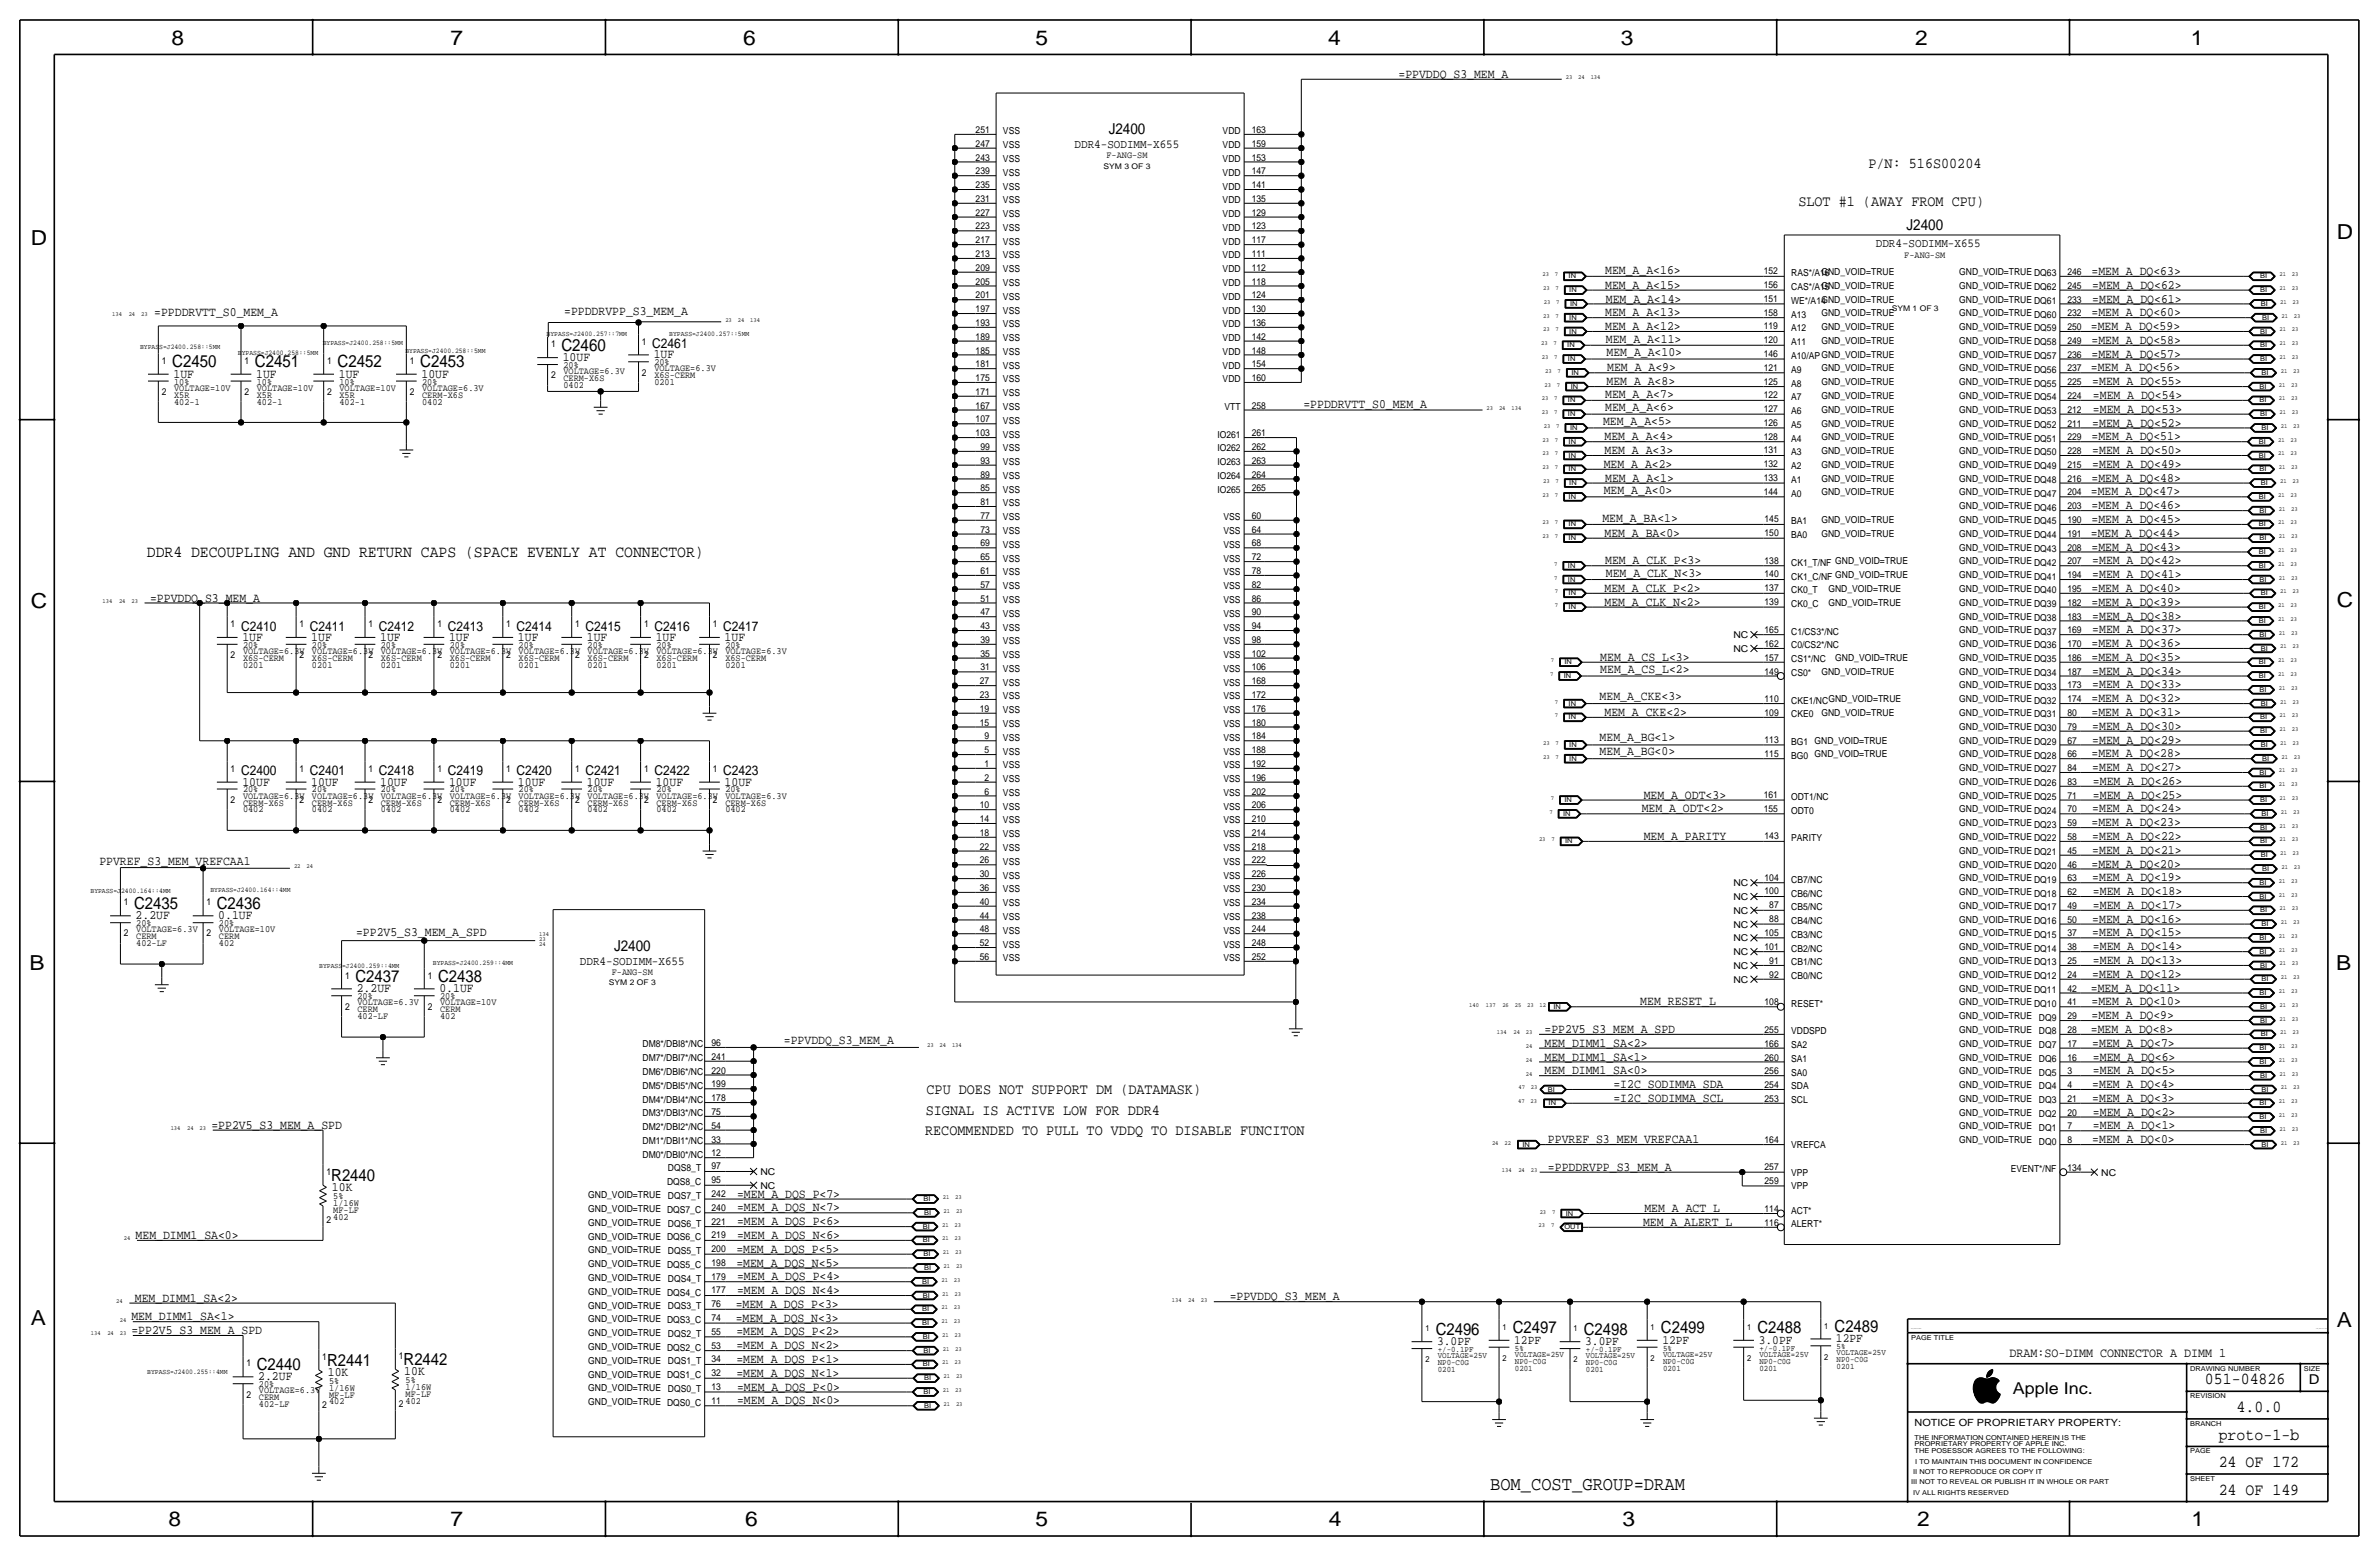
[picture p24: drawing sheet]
<svg xmlns="http://www.w3.org/2000/svg" width="877mm" height="574mm" viewBox="0 0 877 574" stroke-linecap="round" stroke-linejoin="round" font-family="sans-serif">
<defs><g id="words">
<g font-size="7.6">
<text x="63.2" y="16.5">8</text>
<text x="166.1" y="16.5">7</text>
<text x="274" y="16.5">6</text>
<text x="381.7" y="16.5">5</text>
<text x="489.7" y="16.5">4</text>
<text x="597.6" y="16.5">3</text>
<text x="706.1" y="16.5">2</text>
<text x="807.7" y="16.5">1</text>
<text x="861.5" y="88.1">D</text>
<text x="11.4" y="90.4">D</text>
<text x="11.4" y="224.3">C</text>
<text x="861.5" y="223.8">C</text>
<text x="10.9" y="357.6">B</text>
<text x="861.3" y="357.4">B</text>
<text x="11.4" y="488.4">A</text>
<text x="861.5" y="489.2">A</text>
<text x="62.2" y="562.6">8</text>
<text x="166.1" y="562.6">7</text>
<text x="274.8" y="562.6">6</text>
<text x="381.7" y="562.6">5</text>
<text x="489.9" y="562.6">4</text>
<text x="598.1" y="562.6">3</text>
<text x="706.8" y="562.6">2</text>
<text x="807.9" y="562.6">1</text>
</g>
<text font-size="7.1" x="549.4" y="549.1">BOM_COST_GROUP=DRAM</text>
<g font-size="6.2">
<text x="207" y="129.3">C2460</text>
<text x="63.4" y="135.4">C2450</text>
<text x="93.9" y="135.4">C2451</text>
<text x="124.4" y="135.4">C2452</text>
<text x="154.9" y="135.4">C2453</text>
<text x="49.5" y="335">C2435</text>
<text x="80" y="335">C2436</text>
<text x="131" y="362">C2437</text>
<text x="161.5" y="362">C2438</text>
<text x="122.1" y="435.4">R2440</text>
<text x="529.3" y="492">C2496</text>
<text x="557.7" y="491.5">C2497</text>
<text x="583.9" y="492">C2498</text>
<text x="612.3" y="491.5">C2499</text>
<text x="647.9" y="491.5">C2488</text>
<text x="676.4" y="491">C2489</text>
<text x="120.6" y="503.4">R2441</text>
<text x="148.8" y="503.2">R2442</text>
<text x="94.7" y="505">C2440</text>
<text x="812.9" y="510.3">051-04826</text>
<text x="824.6" y="520.4">4.0.0</text>
<text x="818" y="530.6">proto-1-b</text>
<text x="818" y="540.8">24 OF 172</text>
<text x="818" y="550.9">24 OF 149</text>
</g>
<text font-size="6.1" x="54.2" y="205.5">DDR4 DECOUPLING AND GND RETURN CAPS (SPACE EVENLY AT CONNECTOR)</text>
<text font-size="6" x="742.1" y="513.9">Apple Inc.</text>
<g font-size="5.6">
<text x="408.7" y="49.5">J2400</text>
<text x="688.8" y="62">P/N: 516S00204</text>
<text x="663" y="76">SLOT #1 (AWAY FROM CPU)</text>
<text x="702.9" y="84.8">J2400</text>
<text x="226.4" y="350.5">J2400</text>
<text x="341.6" y="403.4">CPU DOES NOT SUPPORT DM (DATAMASK)</text>
<text x="341.3" y="411">SIGNAL IS ACTIVE LOW FOR DDR4</text>
<text x="341.1" y="418.3">RECOMMENDED TO PULL TO VDDQ TO DISABLE FUNCITON</text>
</g>
<g font-size="5">
<text x="240.5" y="128.3">C2461</text>
<text x="88.8" y="232.4">C2410</text>
<text x="114.2" y="232.4">C2411</text>
<text x="139.6" y="232.4">C2412</text>
<text x="165" y="232.4">C2413</text>
<text x="190.4" y="232.4">C2414</text>
<text x="215.8" y="232.4">C2415</text>
<text x="241.2" y="232.4">C2416</text>
<text x="266.6" y="232.4">C2417</text>
<text x="88.8" y="285.8">C2400</text>
<text x="114.2" y="285.8">C2401</text>
<text x="139.6" y="285.8">C2418</text>
<text x="165" y="285.8">C2419</text>
<text x="190.4" y="285.8">C2420</text>
<text x="215.8" y="285.8">C2421</text>
<text x="241.2" y="285.8">C2422</text>
<text x="266.6" y="285.8">C2423</text>
<text x="851.2" y="510.3">D</text>
</g>
<text font-size="4.8" x="740.8" y="500.1">DRAM:SO-DIMM CONNECTOR A DIMM 1</text>
<g font-size="4.7">
<text x="515.6" y="28.7">=PPVDDQ_S3_MEM_A</text>
<text x="591.8" y="100.8">MEM_A_A&lt;16&gt;</text>
<text x="771.1" y="101.3">=MEM_A_DQ&lt;63&gt;</text>
<text x="591.8" y="106.4">MEM_A_A&lt;15&gt;</text>
<text x="771.3" y="106.4">=MEM_A_DQ&lt;62&gt;</text>
<text x="592" y="111.5">MEM_A_A&lt;14&gt;</text>
<text x="771.3" y="111.5">=MEM_A_DQ&lt;61&gt;</text>
<text x="56.8" y="116.3">=PPDDRVTT_S0_MEM_A</text>
<text x="208" y="116.1">=PPDDRVPP_S3_MEM_A</text>
<text x="591.8" y="116.6">MEM_A_A&lt;13&gt;</text>
<text x="771.1" y="116.6">=MEM_A_DQ&lt;60&gt;</text>
<text x="591.8" y="121.7">MEM_A_A&lt;12&gt;</text>
<text x="770.8" y="121.7">=MEM_A_DQ&lt;59&gt;</text>
<text x="592" y="126.5">MEM_A_A&lt;11&gt;</text>
<text x="592.3" y="131.3">MEM_A_A&lt;10&gt;</text>
<text x="771.1" y="131.8">=MEM_A_DQ&lt;57&gt;</text>
<text x="771.1" y="126.7">=MEM_A_DQ&lt;58&gt;</text>
<text x="207.5" y="133.1">10UF</text>
<text x="241" y="132.1">1UF</text>
<text x="592.5" y="136.9">MEM_A_A&lt;9&gt;</text>
<text x="770.8" y="136.9">=MEM_A_DQ&lt;56&gt;</text>
<text x="64" y="139.2">1UF</text>
<text x="94.4" y="139.2">1UF</text>
<text x="124.9" y="139.2">1UF</text>
<text x="155.4" y="139.2">10UF</text>
<text x="592.3" y="142">MEM_A_A&lt;8&gt;</text>
<text x="771.3" y="142">=MEM_A_DQ&lt;55&gt;</text>
<text x="591.8" y="146.6">MEM_A_A&lt;7&gt;</text>
<text x="771.6" y="147.1">=MEM_A_DQ&lt;54&gt;</text>
<text x="480.5" y="150.4">=PPDDRVTT_S0_MEM_A</text>
<text x="591.8" y="151.6">MEM_A_A&lt;6&gt;</text>
<text x="771.6" y="152.1">=MEM_A_DQ&lt;53&gt;</text>
<text x="591" y="156.7">MEM_A_A&lt;5&gt;</text>
<text x="771.3" y="157.2">=MEM_A_DQ&lt;52&gt;</text>
<text x="591.5" y="167.4">MEM_A_A&lt;3&gt;</text>
<text x="591.5" y="162.1">MEM_A_A&lt;4&gt;</text>
<text x="771.1" y="162.3">=MEM_A_DQ&lt;51&gt;</text>
<text x="771.3" y="167.4">=MEM_A_DQ&lt;50&gt;</text>
<text x="591.3" y="172.5">MEM_A_A&lt;2&gt;</text>
<text x="771.3" y="172.5">=MEM_A_DQ&lt;49&gt;</text>
<text x="591.8" y="177.5">MEM_A_A&lt;1&gt;</text>
<text x="771.1" y="177.5">=MEM_A_DQ&lt;48&gt;</text>
<text x="591.3" y="182.1">MEM_A_A&lt;0&gt;</text>
<text x="770.8" y="182.6">=MEM_A_DQ&lt;47&gt;</text>
<text x="771.1" y="187.7">=MEM_A_DQ&lt;46&gt;</text>
<text x="590.8" y="192.5">MEM_A_BA&lt;1&gt;</text>
<text x="591.5" y="197.9">MEM_A_BA&lt;0&gt;</text>
<text x="770.8" y="197.9">=MEM_A_DQ&lt;44&gt;</text>
<text x="771.1" y="192.8">=MEM_A_DQ&lt;45&gt;</text>
<text x="771.1" y="202.9">=MEM_A_DQ&lt;43&gt;</text>
<text x="591.8" y="207.8">MEM_A_CLK_P&lt;3&gt;</text>
<text x="771.3" y="208">=MEM_A_DQ&lt;42&gt;</text>
<text x="592" y="212.9">MEM_A_CLK_N&lt;3&gt;</text>
<text x="771.3" y="213.1">=MEM_A_DQ&lt;41&gt;</text>
<text x="55.3" y="221.7">=PPVDDQ_S3_MEM_A</text>
<text x="591.5" y="218.2">MEM_A_CLK_P&lt;2&gt;</text>
<text x="771.1" y="218.2">=MEM_A_DQ&lt;40&gt;</text>
<text x="591.5" y="223.3">MEM_A_CLK_N&lt;2&gt;</text>
<text x="771.1" y="223.3">=MEM_A_DQ&lt;39&gt;</text>
<text x="771.3" y="228.3">=MEM_A_DQ&lt;38&gt;</text>
<text x="771.3" y="233.4">=MEM_A_DQ&lt;37&gt;</text>
<text x="89.4" y="236.2">1UF</text>
<text x="114.8" y="236.2">1UF</text>
<text x="140.2" y="236.2">1UF</text>
<text x="165.6" y="236.2">1UF</text>
<text x="191" y="236.2">1UF</text>
<text x="216.4" y="236.2">1UF</text>
<text x="241.8" y="236.2">1UF</text>
<text x="267.2" y="236.2">1UF</text>
<text x="771.1" y="238.5">=MEM_A_DQ&lt;36&gt;</text>
<text x="590" y="243.6">MEM_A_CS_L&lt;3&gt;</text>
<text x="771.1" y="243.6">=MEM_A_DQ&lt;35&gt;</text>
<text x="590" y="248.2">MEM_A_CS_L&lt;2&gt;</text>
<text x="771.3" y="248.7">=MEM_A_DQ&lt;34&gt;</text>
<text x="771.3" y="253.7">=MEM_A_DQ&lt;33&gt;</text>
<text x="589.7" y="258.1">MEM_A_CKE&lt;3&gt;</text>
<text x="591.5" y="263.9">MEM_A_CKE&lt;2&gt;</text>
<text x="771.1" y="258.8">=MEM_A_DQ&lt;32&gt;</text>
<text x="771.1" y="263.9">=MEM_A_DQ&lt;31&gt;</text>
<text x="771.3" y="269">=MEM_A_DQ&lt;30&gt;</text>
<text x="589.7" y="273.3">MEM_A_BG&lt;1&gt;</text>
<text x="771.3" y="274.1">=MEM_A_DQ&lt;29&gt;</text>
<text x="589.7" y="278.4">MEM_A_BG&lt;0&gt;</text>
<text x="771.1" y="279.1">=MEM_A_DQ&lt;28&gt;</text>
<text x="771.3" y="284.2">=MEM_A_DQ&lt;27&gt;</text>
<text x="89.4" y="289.6">10UF</text>
<text x="114.8" y="289.6">10UF</text>
<text x="140.2" y="289.6">10UF</text>
<text x="165.6" y="289.6">10UF</text>
<text x="191" y="289.6">10UF</text>
<text x="216.4" y="289.6">10UF</text>
<text x="241.8" y="289.6">10UF</text>
<text x="267.2" y="289.6">10UF</text>
<text x="771.6" y="289.3">=MEM_A_DQ&lt;26&gt;</text>
<text x="605.2" y="299.5">MEM_A_ODT&lt;2&gt;</text>
<text x="606" y="294.4">MEM_A_ODT&lt;3&gt;</text>
<text x="771.3" y="299.5">=MEM_A_DQ&lt;24&gt;</text>
<text x="771.6" y="294.4">=MEM_A_DQ&lt;25&gt;</text>
<text x="771.1" y="304.5">=MEM_A_DQ&lt;23&gt;</text>
<text x="606" y="309.6">MEM_A_PARITY</text>
<text x="771.3" y="309.6">=MEM_A_DQ&lt;22&gt;</text>
<text x="771.3" y="314.7">=MEM_A_DQ&lt;21&gt;</text>
<text x="36.6" y="319">PPVREF_S3_MEM_VREFCAA1</text>
<text x="771.1" y="319.8">=MEM_A_DQ&lt;20&gt;</text>
<text x="771.3" y="324.9">=MEM_A_DQ&lt;19&gt;</text>
<text x="771.6" y="329.9">=MEM_A_DQ&lt;18&gt;</text>
<text x="771.6" y="335">=MEM_A_DQ&lt;17&gt;</text>
<text x="50" y="338.8">2.2UF</text>
<text x="80.5" y="338.8">0.1UF</text>
<text x="771.3" y="340.1">=MEM_A_DQ&lt;16&gt;</text>
<text x="131.3" y="345.2">=PP2V5_S3_MEM_A_SPD</text>
<text x="771.3" y="345.2">=MEM_A_DQ&lt;15&gt;</text>
<text x="771.6" y="350.3">=MEM_A_DQ&lt;14&gt;</text>
<text x="771.6" y="355.3">=MEM_A_DQ&lt;13&gt;</text>
<text x="131.5" y="365.8">2.2UF</text>
<text x="162" y="365.8">0.1UF</text>
<text x="770.8" y="365.5">=MEM_A_DQ&lt;11&gt;</text>
<text x="771.3" y="360.4">=MEM_A_DQ&lt;12&gt;</text>
<text x="604.7" y="370.6">MEM_RESET_L</text>
<text x="771.1" y="370.6">=MEM_A_DQ&lt;10&gt;</text>
<text x="771.1" y="375.7">=MEM_A_DQ&lt;9&gt;</text>
<text x="569.4" y="380.7">=PP2V5_S3_MEM_A_SPD</text>
<text x="770.8" y="380.7">=MEM_A_DQ&lt;8&gt;</text>
<text x="289" y="384.8">=PPVDDQ_S3_MEM_A</text>
<text x="569.4" y="385.8">MEM_DIMM1_SA&lt;2&gt;</text>
<text x="771.3" y="385.8">=MEM_A_DQ&lt;7&gt;</text>
<text x="569.4" y="390.9">MEM_DIMM1_SA&lt;1&gt;</text>
<text x="569.4" y="396">MEM_DIMM1_SA&lt;0&gt;</text>
<text x="771.6" y="396">=MEM_A_DQ&lt;5&gt;</text>
<text x="771.6" y="390.9">=MEM_A_DQ&lt;6&gt;</text>
<text x="594.8" y="401.1">=I2C_SODIMMA_SDA</text>
<text x="771.3" y="401.1">=MEM_A_DQ&lt;4&gt;</text>
<text x="594.8" y="406.1">=I2C_SODIMMA_SCL</text>
<text x="771.3" y="406.1">=MEM_A_DQ&lt;3&gt;</text>
<text x="771.6" y="411.2">=MEM_A_DQ&lt;2&gt;</text>
<text x="77.9" y="416.1">=PP2V5_S3_MEM_A_SPD</text>
<text x="771.6" y="416.3">=MEM_A_DQ&lt;1&gt;</text>
<text x="570.7" y="421.1">PPVREF_S3_MEM_VREFCAA1</text>
<text x="771.3" y="421.4">=MEM_A_DQ&lt;0&gt;</text>
<text x="570.7" y="431.5">=PPDDRVPP_S3_MEM_A</text>
<text x="122.4" y="439.2">10K</text>
<text x="271.7" y="441.5">=MEM_A_DQS_P&lt;7&gt;</text>
<text x="271.7" y="446.5">=MEM_A_DQS_N&lt;7&gt;</text>
<text x="606.2" y="446.8">MEM_A_ACT_L</text>
<text x="271.7" y="451.6">=MEM_A_DQS_P&lt;6&gt;</text>
<text x="605.7" y="451.9">MEM_A_ALERT_L</text>
<text x="50" y="456.7">MEM_DIMM1_SA&lt;0&gt;</text>
<text x="271.5" y="461.8">=MEM_A_DQS_P&lt;5&gt;</text>
<text x="271.7" y="456.7">=MEM_A_DQS_N&lt;6&gt;</text>
<text x="271.5" y="466.9">=MEM_A_DQS_N&lt;5&gt;</text>
<text x="271.7" y="471.9">=MEM_A_DQS_P&lt;4&gt;</text>
<text x="49.7" y="479.8">MEM_DIMM1_SA&lt;2&gt;</text>
<text x="271.7" y="477">=MEM_A_DQS_N&lt;4&gt;</text>
<text x="453.3" y="479.3">=PPVDDQ_S3_MEM_A</text>
<text x="271.2" y="482.1">=MEM_A_DQS_P&lt;3&gt;</text>
<text x="48.5" y="486.7">MEM_DIMM1_SA&lt;1&gt;</text>
<text x="48.5" y="491.7">=PP2V5_S3_MEM_A_SPD</text>
<text x="271.2" y="487.2">=MEM_A_DQS_N&lt;3&gt;</text>
<text x="271.5" y="497.3">=MEM_A_DQS_N&lt;2&gt;</text>
<text x="271.5" y="492.3">=MEM_A_DQS_P&lt;2&gt;</text>
<text x="529.8" y="495.8">3.0PF</text>
<text x="558.2" y="495.3">12PF</text>
<text x="584.4" y="495.8">3.0PF</text>
<text x="612.9" y="495.3">12PF</text>
<text x="648.4" y="495.3">3.0PF</text>
<text x="676.9" y="494.8">12PF</text>
<text x="271.5" y="502.4">=MEM_A_DQS_P&lt;1&gt;</text>
<text x="95.2" y="508.8">2.2UF</text>
<text x="120.9" y="507.2">10K</text>
<text x="149" y="507">10K</text>
<text x="271.5" y="507.5">=MEM_A_DQS_N&lt;1&gt;</text>
<text x="271.7" y="512.6">=MEM_A_DQS_P&lt;0&gt;</text>
<text x="271.7" y="517.7">=MEM_A_DQS_N&lt;0&gt;</text>
</g>
<g font-size="4.5">
<text x="396.2" y="54.6">DDR4-SODIMM-X655</text>
<text x="691.6" y="91.2">DDR4-SODIMM-X655</text>
<text x="213.8" y="355.6">DDR4-SODIMM-X655</text>
</g>
<text font-size="3.7" x="705.8" y="525.5">NOTICE OF PROPRIETARY PROPERTY:</text>
<g font-size="3.5">
<text x="359.7" y="49">251</text>
<text x="369.8" y="49.5">VSS</text>
<text x="450.8" y="49.5">VDD</text>
<text x="461.5" y="49">163</text>
<text x="359.7" y="54.1">247</text>
<text x="359.7" y="59.2">243</text>
<text x="369.8" y="59.7">VSS</text>
<text x="369.8" y="54.6">VSS</text>
<text x="407.9" y="58.4">F-ANG-SM</text>
<text x="450.8" y="54.6">VDD</text>
<text x="450.8" y="59.7">VDD</text>
<text x="461.5" y="54.1">159</text>
<text x="461.5" y="59.2">153</text>
<text x="359.7" y="64.3">239</text>
<text x="369.8" y="64.8">VSS</text>
<text x="450.8" y="64.8">VDD</text>
<text x="461.5" y="64.3">147</text>
<text x="359.7" y="69.3">235</text>
<text x="369.8" y="69.9">VSS</text>
<text x="450.8" y="69.9">VDD</text>
<text x="461.5" y="69.3">141</text>
<text x="359.7" y="74.4">231</text>
<text x="369.8" y="74.9">VSS</text>
<text x="450.8" y="74.9">VDD</text>
<text x="461.5" y="74.4">135</text>
<text x="359.7" y="79.5">227</text>
<text x="369.8" y="80">VSS</text>
<text x="450.8" y="80">VDD</text>
<text x="461.5" y="79.5">129</text>
<text x="359.7" y="84.6">223</text>
<text x="359.7" y="89.7">217</text>
<text x="369.8" y="85.1">VSS</text>
<text x="450.8" y="85.1">VDD</text>
<text x="461.5" y="84.6">123</text>
<text x="461.5" y="89.7">117</text>
<text x="359.7" y="94.7">213</text>
<text x="369.8" y="90.2">VSS</text>
<text x="369.8" y="95.2">VSS</text>
<text x="450.8" y="90.2">VDD</text>
<text x="450.8" y="95.2">VDD</text>
<text x="461.5" y="94.7">111</text>
<text x="702.1" y="95">F-ANG-SM</text>
<text x="359.7" y="99.8">209</text>
<text x="369.8" y="100.3">VSS</text>
<text x="450.8" y="100.3">VDD</text>
<text x="461.5" y="99.8">112</text>
<text x="650.3" y="101.1">152</text>
<text x="660.3" y="101.9">RAS*/A16</text>
<text x="671.5" y="101.3">GND_VOID=TRUE</text>
<text x="722.3" y="101.3">GND_VOID=TRUE DQ63</text>
<text x="762.2" y="101.3">246</text>
<text x="359.7" y="104.9">205</text>
<text x="369.8" y="105.4">VSS</text>
<text x="450.8" y="105.4">VDD</text>
<text x="461.5" y="104.9">118</text>
<text x="650.3" y="106.2">156</text>
<text x="660.3" y="106.9">CAS*/A15</text>
<text x="671.5" y="106.4">GND_VOID=TRUE</text>
<text x="722.3" y="106.4">GND_VOID=TRUE DQ62</text>
<text x="762.2" y="106.4">245</text>
<text x="359.7" y="110">201</text>
<text x="369.8" y="110.5">VSS</text>
<text x="450.8" y="110.5">VDD</text>
<text x="461.5" y="110">124</text>
<text x="650.3" y="111.3">151</text>
<text x="660.3" y="112">WE*/A14</text>
<text x="671.5" y="111.5">GND_VOID=TRUE</text>
<text x="722.3" y="111.5">GND_VOID=TRUE DQ61</text>
<text x="762.2" y="111.5">233</text>
<text x="359.7" y="115.1">197</text>
<text x="369.8" y="115.6">VSS</text>
<text x="450.8" y="115.6">VDD</text>
<text x="461.5" y="115.1">130</text>
<text x="650.3" y="116.3">158</text>
<text x="660.3" y="117.1">A13</text>
<text x="671.5" y="116.6">GND_VOID=TRUE</text>
<text x="722.3" y="116.6">GND_VOID=TRUE DQ60</text>
<text x="762.2" y="116.6">232</text>
<text x="359.7" y="120.1">193</text>
<text x="359.7" y="125.2">189</text>
<text x="369.8" y="120.6">VSS</text>
<text x="369.8" y="125.7">VSS</text>
<text x="450.8" y="120.6">VDD</text>
<text x="450.8" y="125.7">VDD</text>
<text x="461.5" y="120.1">136</text>
<text x="461.5" y="125.2">142</text>
<text x="650.3" y="121.4">119</text>
<text x="660.3" y="122.2">A12</text>
<text x="671.5" y="121.7">GND_VOID=TRUE</text>
<text x="722.3" y="121.7">GND_VOID=TRUE DQ59</text>
<text x="762.2" y="121.7">250</text>
<text x="203.1" y="128">1</text>
<text x="236.7" y="127">1</text>
<text x="359.7" y="130.3">185</text>
<text x="369.8" y="130.8">VSS</text>
<text x="450.8" y="130.8">VDD</text>
<text x="461.5" y="130.3">148</text>
<text x="650.3" y="126.5">120</text>
<text x="650.3" y="131.6">146</text>
<text x="660.3" y="127.3">A11</text>
<text x="671.5" y="126.7">GND_VOID=TRUE</text>
<text x="722.3" y="126.7">GND_VOID=TRUE DQ58</text>
<text x="722.3" y="131.8">GND_VOID=TRUE DQ57</text>
<text x="762.2" y="126.7">249</text>
<text x="762.2" y="131.8">236</text>
<text x="59.6" y="134.1">1</text>
<text x="90.1" y="134.1">1</text>
<text x="120.6" y="134.1">1</text>
<text x="151.1" y="134.1">1</text>
<text x="207.7" y="137.9">VOLTAGE=6.3V</text>
<text x="207.7" y="135.6">20%</text>
<text x="241.2" y="136.9">VOLTAGE=6.3V</text>
<text x="241.2" y="134.6">20%</text>
<text x="359.7" y="135.4">181</text>
<text x="369.8" y="135.9">VSS</text>
<text x="450.8" y="135.9">VDD</text>
<text x="461.5" y="135.4">154</text>
<text x="650.3" y="136.7">121</text>
<text x="660.3" y="137.4">A9</text>
<text x="660.3" y="132.3">A10/APGND_VOID=TRUE</text>
<text x="671.5" y="136.9">GND_VOID=TRUE</text>
<text x="722.3" y="136.9">GND_VOID=TRUE DQ56</text>
<text x="762.2" y="136.9">237</text>
<text x="64.2" y="141.7">10%</text>
<text x="94.7" y="141.7">10%</text>
<text x="125.2" y="141.7">10%</text>
<text x="155.7" y="141.7">20%</text>
<text x="203.1" y="139.4">2</text>
<text x="207.7" y="143">0402</text>
<text x="207.7" y="140.5">CERM-X6S</text>
<text x="236.7" y="138.4">2</text>
<text x="241.2" y="139.4">X6S-CERM</text>
<text x="241.2" y="142">0201</text>
<text x="359.7" y="140.5">175</text>
<text x="369.8" y="141">VSS</text>
<text x="450.8" y="141">VDD</text>
<text x="461.5" y="140.5">160</text>
<text x="650.3" y="141.7">125</text>
<text x="660.3" y="142.5">A8</text>
<text x="671.5" y="142">GND_VOID=TRUE</text>
<text x="722.3" y="142">GND_VOID=TRUE DQ55</text>
<text x="762.2" y="142">225</text>
<text x="59.6" y="145.5">2</text>
<text x="64.2" y="144">VOLTAGE=10V</text>
<text x="64.2" y="146.6">X5R</text>
<text x="64.2" y="149.1">402-1</text>
<text x="90.1" y="145.5">2</text>
<text x="94.7" y="146.6">X5R</text>
<text x="94.7" y="149.1">402-1</text>
<text x="94.7" y="144">VOLTAGE=10V</text>
<text x="120.6" y="145.5">2</text>
<text x="125.2" y="146.6">X5R</text>
<text x="125.2" y="149.1">402-1</text>
<text x="125.2" y="144">VOLTAGE=10V</text>
<text x="151.1" y="145.5">2</text>
<text x="155.7" y="144">VOLTAGE=6.3V</text>
<text x="155.7" y="149.1">0402</text>
<text x="155.7" y="146.6">CERM-X6S</text>
<text x="359.7" y="145.5">171</text>
<text x="369.8" y="146">VSS</text>
<text x="650.3" y="146.8">122</text>
<text x="660.3" y="147.6">A7</text>
<text x="671.5" y="147.1">GND_VOID=TRUE</text>
<text x="722.3" y="147.1">GND_VOID=TRUE DQ54</text>
<text x="762.2" y="147.1">224</text>
<text x="359.7" y="150.6">167</text>
<text x="359.7" y="155.7">107</text>
<text x="369.8" y="151.1">VSS</text>
<text x="451.4" y="151.1">VTT</text>
<text x="461.5" y="150.6">258</text>
<text x="650.3" y="151.9">127</text>
<text x="660.3" y="152.7">A6</text>
<text x="671.5" y="152.1">GND_VOID=TRUE</text>
<text x="722.3" y="152.1">GND_VOID=TRUE DQ53</text>
<text x="762.2" y="152.1">212</text>
<text x="359.7" y="160.8">103</text>
<text x="369.8" y="156.2">VSS</text>
<text x="369.8" y="161.3">VSS</text>
<text x="448.8" y="161.3">IO261</text>
<text x="461.5" y="160.8">261</text>
<text x="650.3" y="157">126</text>
<text x="660.3" y="157.7">A5</text>
<text x="671.5" y="157.2">GND_VOID=TRUE</text>
<text x="722.3" y="157.2">GND_VOID=TRUE DQ52</text>
<text x="762.2" y="157.2">211</text>
<text x="361.4" y="165.9">99</text>
<text x="369.8" y="166.4">VSS</text>
<text x="448.8" y="166.4">IO262</text>
<text x="461.5" y="165.9">262</text>
<text x="650.3" y="162.1">128</text>
<text x="650.3" y="167.1">131</text>
<text x="660.3" y="167.9">A3</text>
<text x="660.3" y="162.8">A4</text>
<text x="671.5" y="167.4">GND_VOID=TRUE</text>
<text x="671.5" y="162.3">GND_VOID=TRUE</text>
<text x="722.3" y="167.4">GND_VOID=TRUE DQ50</text>
<text x="722.3" y="162.3">GND_VOID=TRUE DQ51</text>
<text x="762.2" y="162.3">229</text>
<text x="762.2" y="167.4">228</text>
<text x="361.4" y="170.9">93</text>
<text x="369.8" y="171.5">VSS</text>
<text x="448.8" y="171.4">IO263</text>
<text x="461.5" y="170.9">263</text>
<text x="650.3" y="172.2">132</text>
<text x="660.3" y="173">A2</text>
<text x="671.5" y="172.5">GND_VOID=TRUE</text>
<text x="722.3" y="172.5">GND_VOID=TRUE DQ49</text>
<text x="762.2" y="172.5">215</text>
<text x="361.4" y="176">89</text>
<text x="369.8" y="176.5">VSS</text>
<text x="448.8" y="176.5">IO264</text>
<text x="461.5" y="176">264</text>
<text x="650.3" y="177.3">133</text>
<text x="660.3" y="178.1">A1</text>
<text x="671.5" y="177.5">GND_VOID=TRUE</text>
<text x="722.3" y="177.5">GND_VOID=TRUE DQ48</text>
<text x="762.2" y="177.5">216</text>
<text x="361.4" y="181.1">85</text>
<text x="369.8" y="181.6">VSS</text>
<text x="448.8" y="181.6">IO265</text>
<text x="461.5" y="181.1">265</text>
<text x="650.3" y="182.4">144</text>
<text x="660.3" y="183.1">A0</text>
<text x="671.5" y="182.6">GND_VOID=TRUE</text>
<text x="722.3" y="182.6">GND_VOID=TRUE DQ47</text>
<text x="762.2" y="182.6">204</text>
<text x="361.4" y="186.2">81</text>
<text x="361.4" y="191.3">77</text>
<text x="369.8" y="186.7">VSS</text>
<text x="369.8" y="191.8">VSS</text>
<text x="451.1" y="191.8">VSS</text>
<text x="461.5" y="191.3">60</text>
<text x="722.3" y="187.7">GND_VOID=TRUE DQ46</text>
<text x="762.2" y="187.7">203</text>
<text x="361.4" y="196.3">73</text>
<text x="369.8" y="196.8">VSS</text>
<text x="451.1" y="196.8">VSS</text>
<text x="461.5" y="196.3">64</text>
<text x="650.5" y="192.5">145</text>
<text x="650.5" y="197.6">150</text>
<text x="660.3" y="193.3">BA1</text>
<text x="671.5" y="192.8">GND_VOID=TRUE</text>
<text x="671.5" y="197.9">GND_VOID=TRUE</text>
<text x="722.3" y="197.9">GND_VOID=TRUE DQ44</text>
<text x="722.3" y="192.8">GND_VOID=TRUE DQ45</text>
<text x="762.2" y="192.8">190</text>
<text x="762.2" y="197.9">191</text>
<text x="361.4" y="201.4">69</text>
<text x="369.8" y="201.9">VSS</text>
<text x="451.1" y="201.9">VSS</text>
<text x="461.5" y="201.4">68</text>
<text x="660.3" y="198.4">BA0</text>
<text x="722.3" y="202.9">GND_VOID=TRUE DQ43</text>
<text x="762.2" y="202.9">208</text>
<text x="361.4" y="206.5">65</text>
<text x="369.8" y="207">VSS</text>
<text x="451.1" y="207">VSS</text>
<text x="461.5" y="206.5">72</text>
<text x="650.5" y="207.8">138</text>
<text x="660.3" y="208.5">CK1_T/NF GND_VOID=TRUE</text>
<text x="722.3" y="208">GND_VOID=TRUE DQ42</text>
<text x="762.2" y="208">207</text>
<text x="361.4" y="211.6">61</text>
<text x="369.8" y="212.1">VSS</text>
<text x="451.1" y="212.1">VSS</text>
<text x="461.5" y="211.6">78</text>
<text x="650.5" y="212.9">140</text>
<text x="660.3" y="213.6">CK1_C/NF GND_VOID=TRUE</text>
<text x="722.3" y="213.1">GND_VOID=TRUE DQ41</text>
<text x="762.2" y="213.1">194</text>
<text x="361.4" y="216.7">57</text>
<text x="361.4" y="221.7">51</text>
<text x="369.8" y="217.2">VSS</text>
<text x="451.1" y="217.2">VSS</text>
<text x="461.5" y="216.7">82</text>
<text x="461.5" y="221.7">86</text>
<text x="650.5" y="217.9">137</text>
<text x="660.3" y="218.7">CK0_T</text>
<text x="674.1" y="218.2">GND_VOID=TRUE</text>
<text x="722.3" y="218.2">GND_VOID=TRUE DQ40</text>
<text x="762.2" y="218.2">195</text>
<text x="361.4" y="226.8">47</text>
<text x="369.8" y="222.2">VSS</text>
<text x="369.8" y="227.3">VSS</text>
<text x="451.1" y="222.2">VSS</text>
<text x="451.1" y="227.3">VSS</text>
<text x="461.5" y="226.8">90</text>
<text x="650.5" y="223">139</text>
<text x="660.3" y="223.8">CK0_C</text>
<text x="674.1" y="223.3">GND_VOID=TRUE</text>
<text x="722.3" y="223.3">GND_VOID=TRUE DQ39</text>
<text x="762.2" y="223.3">182</text>
<text x="85" y="231.1">1</text>
<text x="110.4" y="231.1">1</text>
<text x="135.8" y="231.1">1</text>
<text x="161.2" y="231.1">1</text>
<text x="186.6" y="231.1">1</text>
<text x="212" y="231.1">1</text>
<text x="237.4" y="231.1">1</text>
<text x="262.8" y="231.1">1</text>
<text x="361.4" y="231.9">43</text>
<text x="369.8" y="232.4">VSS</text>
<text x="451.1" y="232.4">VSS</text>
<text x="461.5" y="231.9">94</text>
<text x="650.5" y="233.4">165</text>
<text x="660.3" y="233.9">C1/CS3*/NC</text>
<text x="722.3" y="233.4">GND_VOID=TRUE DQ37</text>
<text x="722.3" y="228.3">GND_VOID=TRUE DQ38</text>
<text x="762.2" y="228.3">183</text>
<text x="762.2" y="233.4">169</text>
<text x="89.6" y="238.8">20%</text>
<text x="115" y="238.8">20%</text>
<text x="140.4" y="238.8">20%</text>
<text x="165.8" y="238.8">20%</text>
<text x="191.2" y="238.8">20%</text>
<text x="216.6" y="238.8">20%</text>
<text x="242" y="238.8">20%</text>
<text x="267.4" y="238.8">20%</text>
<text x="361.4" y="237">39</text>
<text x="369.8" y="237.5">VSS</text>
<text x="451.1" y="237.5">VSS</text>
<text x="461.5" y="237">98</text>
<text x="639.1" y="235.2">NC</text>
<text x="650.5" y="238.5">162</text>
<text x="660.3" y="239">C0/CS2*/NC</text>
<text x="722.3" y="238.5">GND_VOID=TRUE DQ36</text>
<text x="762.2" y="238.5">170</text>
<text x="85" y="242.6">2</text>
<text x="89.6" y="243.6">X6S-CERM</text>
<text x="89.6" y="241">VOLTAGE=6.3V</text>
<text x="110.4" y="242.6">2</text>
<text x="115" y="243.6">X6S-CERM</text>
<text x="115" y="241">VOLTAGE=6.3V</text>
<text x="135.8" y="242.6">2</text>
<text x="140.4" y="243.6">X6S-CERM</text>
<text x="140.4" y="241">VOLTAGE=6.3V</text>
<text x="161.2" y="242.6">2</text>
<text x="165.8" y="243.6">X6S-CERM</text>
<text x="165.8" y="241">VOLTAGE=6.3V</text>
<text x="186.6" y="242.6">2</text>
<text x="191.2" y="243.6">X6S-CERM</text>
<text x="191.2" y="241">VOLTAGE=6.3V</text>
<text x="212" y="242.6">2</text>
<text x="216.6" y="243.6">X6S-CERM</text>
<text x="216.6" y="241">VOLTAGE=6.3V</text>
<text x="237.4" y="242.6">2</text>
<text x="242" y="243.6">X6S-CERM</text>
<text x="242" y="241">VOLTAGE=6.3V</text>
<text x="262.8" y="242.6">2</text>
<text x="267.4" y="241">VOLTAGE=6.3V</text>
<text x="267.4" y="243.6">X6S-CERM</text>
<text x="361.4" y="242.1">35</text>
<text x="369.8" y="242.6">VSS</text>
<text x="451.1" y="242.6">VSS</text>
<text x="461.5" y="242.1">102</text>
<text x="639.1" y="240.3">NC</text>
<text x="650.5" y="243.6">157</text>
<text x="660.3" y="244.1">CS1*/NC</text>
<text x="676.6" y="243.6">GND_VOID=TRUE</text>
<text x="722.3" y="243.6">GND_VOID=TRUE DQ35</text>
<text x="762.2" y="243.6">186</text>
<text x="89.6" y="246.1">0201</text>
<text x="115" y="246.1">0201</text>
<text x="140.4" y="246.1">0201</text>
<text x="165.8" y="246.1">0201</text>
<text x="191.2" y="246.1">0201</text>
<text x="216.6" y="246.1">0201</text>
<text x="242" y="246.1">0201</text>
<text x="267.4" y="246.1">0201</text>
<text x="361.4" y="247.1">31</text>
<text x="369.8" y="247.6">VSS</text>
<text x="451.1" y="247.6">VSS</text>
<text x="461.5" y="247.1">106</text>
<text x="650.5" y="248.7">149</text>
<text x="660.3" y="249.2">CS0*</text>
<text x="671.5" y="248.7">GND_VOID=TRUE</text>
<text x="722.3" y="248.7">GND_VOID=TRUE DQ34</text>
<text x="762.2" y="248.7">187</text>
<text x="361.2" y="252.2">27</text>
<text x="361.2" y="257.3">23</text>
<text x="369.8" y="252.7">VSS</text>
<text x="369.8" y="257.8">VSS</text>
<text x="451.1" y="257.8">VSS</text>
<text x="451.1" y="252.7">VSS</text>
<text x="461.5" y="252.2">168</text>
<text x="461.5" y="257.3">172</text>
<text x="722.3" y="253.7">GND_VOID=TRUE DQ33</text>
<text x="762.2" y="253.7">173</text>
<text x="361.2" y="262.4">19</text>
<text x="369.8" y="262.9">VSS</text>
<text x="451.1" y="262.9">VSS</text>
<text x="461.5" y="262.4">176</text>
<text x="650.5" y="258.8">110</text>
<text x="650.5" y="263.9">109</text>
<text x="660.3" y="259.3">CKE1/NCGND_VOID=TRUE</text>
<text x="671.5" y="263.9">GND_VOID=TRUE</text>
<text x="722.3" y="263.9">GND_VOID=TRUE DQ31</text>
<text x="722.3" y="258.8">GND_VOID=TRUE DQ32</text>
<text x="762.2" y="258.8">174</text>
<text x="762.2" y="263.9">80</text>
<text x="361.2" y="267.5">15</text>
<text x="369.8" y="268">VSS</text>
<text x="451.1" y="268">VSS</text>
<text x="461.5" y="267.5">180</text>
<text x="660.3" y="264.4">CKE0</text>
<text x="722.3" y="269">GND_VOID=TRUE DQ30</text>
<text x="762.2" y="269">79</text>
<text x="362.9" y="272.5">9</text>
<text x="369.8" y="273">VSS</text>
<text x="451.1" y="273">VSS</text>
<text x="461.5" y="272.5">184</text>
<text x="650.5" y="273.8">113</text>
<text x="660.3" y="274.6">BG1 GND_VOID=TRUE</text>
<text x="722.3" y="274.1">GND_VOID=TRUE DQ29</text>
<text x="762.2" y="274.1">67</text>
<text x="362.9" y="277.6">5</text>
<text x="369.8" y="278.1">VSS</text>
<text x="451.1" y="278.1">VSS</text>
<text x="461.5" y="277.6">188</text>
<text x="650.5" y="278.9">115</text>
<text x="660.3" y="279.7">BG0 GND_VOID=TRUE</text>
<text x="722.3" y="279.1">GND_VOID=TRUE DQ28</text>
<text x="762.2" y="279.1">66</text>
<text x="85" y="284.5">1</text>
<text x="110.4" y="284.5">1</text>
<text x="135.8" y="284.5">1</text>
<text x="161.2" y="284.5">1</text>
<text x="186.6" y="284.5">1</text>
<text x="212" y="284.5">1</text>
<text x="237.4" y="284.5">1</text>
<text x="262.8" y="284.5">1</text>
<text x="362.9" y="282.7">1</text>
<text x="362.9" y="287.8">2</text>
<text x="369.8" y="283.2">VSS</text>
<text x="451.1" y="283.2">VSS</text>
<text x="461.5" y="282.7">192</text>
<text x="461.5" y="287.8">196</text>
<text x="722.3" y="284.2">GND_VOID=TRUE DQ27</text>
<text x="762.2" y="284.2">84</text>
<text x="89.6" y="292.1">20%</text>
<text x="115" y="292.1">20%</text>
<text x="140.4" y="292.1">20%</text>
<text x="165.8" y="292.1">20%</text>
<text x="191.2" y="292.1">20%</text>
<text x="216.6" y="292.1">20%</text>
<text x="242" y="292.1">20%</text>
<text x="267.4" y="292.1">20%</text>
<text x="362.9" y="292.9">6</text>
<text x="369.8" y="288.3">VSS</text>
<text x="369.8" y="293.4">VSS</text>
<text x="451.1" y="288.3">VSS</text>
<text x="451.1" y="293.4">VSS</text>
<text x="461.5" y="292.9">202</text>
<text x="722.3" y="289.3">GND_VOID=TRUE DQ26</text>
<text x="762.2" y="289.3">83</text>
<text x="85" y="295.9">2</text>
<text x="89.6" y="299.5">0402</text>
<text x="89.6" y="296.9">CERM-X6S</text>
<text x="89.6" y="294.4">VOLTAGE=6.3V</text>
<text x="110.4" y="295.9">2</text>
<text x="115" y="296.9">CERM-X6S</text>
<text x="115" y="299.5">0402</text>
<text x="115" y="294.4">VOLTAGE=6.3V</text>
<text x="135.8" y="295.9">2</text>
<text x="140.4" y="299.5">0402</text>
<text x="140.4" y="296.9">CERM-X6S</text>
<text x="140.4" y="294.4">VOLTAGE=6.3V</text>
<text x="161.2" y="295.9">2</text>
<text x="165.8" y="299.5">0402</text>
<text x="165.8" y="296.9">CERM-X6S</text>
<text x="165.8" y="294.4">VOLTAGE=6.3V</text>
<text x="186.6" y="295.9">2</text>
<text x="191.2" y="299.5">0402</text>
<text x="191.2" y="296.9">CERM-X6S</text>
<text x="191.2" y="294.4">VOLTAGE=6.3V</text>
<text x="212" y="295.9">2</text>
<text x="216.6" y="296.9">CERM-X6S</text>
<text x="216.6" y="299.5">0402</text>
<text x="216.6" y="294.4">VOLTAGE=6.3V</text>
<text x="237.4" y="295.9">2</text>
<text x="242" y="299.5">0402</text>
<text x="242" y="296.9">CERM-X6S</text>
<text x="242" y="294.4">VOLTAGE=6.3V</text>
<text x="262.8" y="295.9">2</text>
<text x="267.4" y="294.4">VOLTAGE=6.3V</text>
<text x="267.4" y="299.5">0402</text>
<text x="267.4" y="296.9">CERM-X6S</text>
<text x="361.2" y="297.9">10</text>
<text x="369.8" y="298.4">VSS</text>
<text x="451.1" y="298.4">VSS</text>
<text x="461.5" y="297.9">206</text>
<text x="650.3" y="294.1">161</text>
<text x="650.3" y="299.2">155</text>
<text x="660.3" y="300">ODT0</text>
<text x="660.3" y="294.9">ODT1/NC</text>
<text x="722.3" y="299.5">GND_VOID=TRUE DQ24</text>
<text x="722.3" y="294.4">GND_VOID=TRUE DQ25</text>
<text x="762.2" y="294.4">71</text>
<text x="762.2" y="299.5">70</text>
<text x="361.2" y="303">14</text>
<text x="369.8" y="303.5">VSS</text>
<text x="451.1" y="303.5">VSS</text>
<text x="461.5" y="303">210</text>
<text x="722.3" y="304.5">GND_VOID=TRUE DQ23</text>
<text x="762.2" y="304.5">59</text>
<text x="361.2" y="308.1">18</text>
<text x="369.8" y="308.6">VSS</text>
<text x="451.1" y="308.6">VSS</text>
<text x="461.5" y="308.1">214</text>
<text x="650.5" y="309.4">143</text>
<text x="660.3" y="310.1">PARITY</text>
<text x="722.3" y="309.6">GND_VOID=TRUE DQ22</text>
<text x="762.2" y="309.6">58</text>
<text x="361.2" y="313.2">22</text>
<text x="369.8" y="313.7">VSS</text>
<text x="451.1" y="313.7">VSS</text>
<text x="461.5" y="313.2">218</text>
<text x="722.3" y="314.7">GND_VOID=TRUE DQ21</text>
<text x="762.2" y="314.7">45</text>
<text x="361.2" y="318.3">26</text>
<text x="361.2" y="323.3">30</text>
<text x="369.8" y="318.8">VSS</text>
<text x="369.8" y="323.8">VSS</text>
<text x="451.1" y="318.8">VSS</text>
<text x="451.1" y="323.8">VSS</text>
<text x="461.5" y="318.3">222</text>
<text x="461.5" y="323.3">226</text>
<text x="722.3" y="319.8">GND_VOID=TRUE DQ20</text>
<text x="762.2" y="319.8">46</text>
<text x="361.2" y="328.4">36</text>
<text x="369.8" y="328.9">VSS</text>
<text x="451.1" y="328.9">VSS</text>
<text x="461.5" y="328.4">230</text>
<text x="639.1" y="326.6">NC</text>
<text x="650.5" y="324.6">104</text>
<text x="650.5" y="329.7">100</text>
<text x="660.3" y="325.4">CB7/NC</text>
<text x="722.3" y="329.9">GND_VOID=TRUE DQ18</text>
<text x="722.3" y="324.9">GND_VOID=TRUE DQ19</text>
<text x="762.2" y="324.9">63</text>
<text x="762.2" y="329.9">62</text>
<text x="45.7" y="333.8">1</text>
<text x="76.1" y="333.8">1</text>
<text x="361.2" y="333.5">40</text>
<text x="369.8" y="334">VSS</text>
<text x="451.1" y="334">VSS</text>
<text x="461.5" y="333.5">234</text>
<text x="639.1" y="331.7">NC</text>
<text x="652.3" y="334.8">87</text>
<text x="660.3" y="335.5">CB5/NC</text>
<text x="660.3" y="330.5">CB6/NC</text>
<text x="722.3" y="335">GND_VOID=TRUE DQ17</text>
<text x="762.2" y="335">49</text>
<text x="50.2" y="341.4">20%</text>
<text x="80.7" y="341.4">20%</text>
<text x="361.2" y="338.6">44</text>
<text x="369.8" y="339.1">VSS</text>
<text x="451.1" y="339.1">VSS</text>
<text x="461.5" y="338.6">238</text>
<text x="639.1" y="336.8">NC</text>
<text x="639.1" y="341.9">NC</text>
<text x="652.3" y="339.9">88</text>
<text x="660.3" y="340.6">CB4/NC</text>
<text x="722.3" y="340.1">GND_VOID=TRUE DQ16</text>
<text x="762.2" y="340.1">50</text>
<text x="45.7" y="345.2">2</text>
<text x="50.2" y="343.7">VOLTAGE=6.3V</text>
<text x="50.2" y="346.2">CERM</text>
<text x="76.1" y="345.2">2</text>
<text x="80.7" y="343.7">VOLTAGE=10V</text>
<text x="80.7" y="346.2">CERM</text>
<text x="361.2" y="343.7">48</text>
<text x="369.8" y="344.2">VSS</text>
<text x="451.1" y="344.2">VSS</text>
<text x="461.5" y="343.7">244</text>
<text x="639.1" y="347">NC</text>
<text x="650.5" y="344.9">105</text>
<text x="660.3" y="345.7">CB3/NC</text>
<text x="722.3" y="345.2">GND_VOID=TRUE DQ15</text>
<text x="762.2" y="345.2">37</text>
<text x="50.2" y="348.7">402-LF</text>
<text x="80.7" y="348.7">402</text>
<text x="361.2" y="348.7">52</text>
<text x="361.2" y="353.8">56</text>
<text x="369.8" y="349.2">VSS</text>
<text x="451.1" y="349.2">VSS</text>
<text x="461.5" y="348.7">248</text>
<text x="461.5" y="353.8">252</text>
<text x="639.1" y="352">NC</text>
<text x="650.5" y="350.3">101</text>
<text x="660.3" y="350.8">CB2/NC</text>
<text x="722.3" y="350.3">GND_VOID=TRUE DQ14</text>
<text x="762.2" y="350.3">38</text>
<text x="225.6" y="359.4">F-ANG-SM</text>
<text x="369.8" y="354.3">VSS</text>
<text x="451.1" y="354.3">VSS</text>
<text x="639.1" y="357.1">NC</text>
<text x="652.3" y="355.3">91</text>
<text x="660.3" y="355.9">CB1/NC</text>
<text x="722.3" y="355.3">GND_VOID=TRUE DQ13</text>
<text x="762.2" y="355.3">25</text>
<text x="127.2" y="360.7">1</text>
<text x="157.7" y="360.7">1</text>
<text x="639.1" y="362.2">NC</text>
<text x="652.3" y="360.4">92</text>
<text x="660.3" y="360.9">CB0/NC</text>
<text x="722.3" y="365.5">GND_VOID=TRUE DQ11</text>
<text x="722.3" y="360.4">GND_VOID=TRUE DQ12</text>
<text x="762.2" y="360.4">24</text>
<text x="762.2" y="365.5">42</text>
<text x="131.8" y="370.6">VOLTAGE=6.3V</text>
<text x="131.8" y="368.3">20%</text>
<text x="162.3" y="368.3">20%</text>
<text x="162.3" y="370.6">VOLTAGE=10V</text>
<text x="650.5" y="370.6">108</text>
<text x="660.3" y="371.1">RESET*</text>
<text x="722.3" y="370.6">GND_VOID=TRUE DQ10</text>
<text x="762.2" y="370.6">41</text>
<text x="127.2" y="372.1">2</text>
<text x="131.8" y="373.1">CERM</text>
<text x="131.8" y="375.7">402-LF</text>
<text x="157.7" y="372.1">2</text>
<text x="162.3" y="373.1">CERM</text>
<text x="162.3" y="375.7">402</text>
<text x="722.3" y="375.7">GND_VOID=TRUE DQ9</text>
<text x="762.2" y="375.7">29</text>
<text x="650.5" y="380.7">255</text>
<text x="660.3" y="381.3">VDDSPD</text>
<text x="722.3" y="380.7">GND_VOID=TRUE DQ8</text>
<text x="762.2" y="380.7">28</text>
<text x="236.9" y="386.1">DM8*/DBI8*/NC</text>
<text x="262.3" y="385.6">96</text>
<text x="650.5" y="385.8">166</text>
<text x="660.3" y="386.3">SA2</text>
<text x="722.3" y="385.8">GND_VOID=TRUE DQ7</text>
<text x="762.2" y="385.8">17</text>
<text x="236.9" y="391.2">DM7*/DBI7*/NC</text>
<text x="262.3" y="390.7">241</text>
<text x="262.3" y="395.7">220</text>
<text x="650.5" y="390.9">260</text>
<text x="650.5" y="396">256</text>
<text x="660.3" y="391.4">SA1</text>
<text x="722.3" y="396">GND_VOID=TRUE DQ5</text>
<text x="722.3" y="390.9">GND_VOID=TRUE DQ6</text>
<text x="762.2" y="390.9">16</text>
<text x="762.2" y="396">3</text>
<text x="236.9" y="396.2">DM6*/DBI6*/NC</text>
<text x="236.9" y="401.3">DM5*/DBI5*/NC</text>
<text x="262.3" y="400.8">199</text>
<text x="650.5" y="401.1">254</text>
<text x="660.3" y="401.6">SDA</text>
<text x="660.3" y="396.5">SA0</text>
<text x="722.3" y="401.1">GND_VOID=TRUE DQ4</text>
<text x="762.2" y="401.1">4</text>
<text x="236.9" y="406.4">DM4*/DBI4*/NC</text>
<text x="262.3" y="405.9">178</text>
<text x="650.5" y="406.1">253</text>
<text x="660.3" y="406.7">SCL</text>
<text x="722.3" y="406.1">GND_VOID=TRUE DQ3</text>
<text x="762.2" y="406.1">21</text>
<text x="236.9" y="411.5">DM3*/DBI3*/NC</text>
<text x="262.3" y="411">75</text>
<text x="722.3" y="411.2">GND_VOID=TRUE DQ2</text>
<text x="762.2" y="411.2">20</text>
<text x="236.9" y="416.6">DM2*/DBI2*/NC</text>
<text x="262.3" y="416.1">54</text>
<text x="722.3" y="416.3">GND_VOID=TRUE DQ1</text>
<text x="762.2" y="416.3">7</text>
<text x="236.9" y="421.6">DM1*/DBI1*/NC</text>
<text x="262.3" y="421.1">33</text>
<text x="262.3" y="426">12</text>
<text x="650.5" y="421.1">164</text>
<text x="660.3" y="423.2">VREFCA</text>
<text x="722.3" y="421.4">GND_VOID=TRUE DQ0</text>
<text x="762.2" y="421.4">8</text>
<text x="236.9" y="426.7">DM0*/DBI0*/NC</text>
<text x="246.3" y="431.8">DQS8_T</text>
<text x="262.3" y="431">97</text>
<text x="650.5" y="431.3">257</text>
<text x="762.2" y="431.5">134</text>
<text x="120.3" y="433.1">1</text>
<text x="245.9" y="436.9">DQS8_C</text>
<text x="262.3" y="436.1">95</text>
<text x="280.4" y="433.1">NC</text>
<text x="650.5" y="436.4">259</text>
<text x="660.3" y="433.3">VPP</text>
<text x="741.3" y="432.1">EVENT*/NF</text>
<text x="774.6" y="433.3">NC</text>
<text x="122.9" y="442">5%</text>
<text x="216.9" y="441.7">GND_VOID=TRUE</text>
<text x="246.3" y="442">DQS7_T</text>
<text x="262.3" y="441.2">242</text>
<text x="280.4" y="438.2">NC</text>
<text x="660.3" y="438.4">VPP</text>
<text x="122.9" y="449.6">402</text>
<text x="122.9" y="447">MF-LF</text>
<text x="122.9" y="444.5">1/16W</text>
<text x="216.9" y="446.8">GND_VOID=TRUE DQS7_C</text>
<text x="262.3" y="446.3">240</text>
<text x="650.5" y="446.8">114</text>
<text x="660.3" y="447.3">ACT*</text>
<text x="120.3" y="450.9">2</text>
<text x="216.9" y="451.9">GND_VOID=TRUE</text>
<text x="246.3" y="452.1">DQS6_T</text>
<text x="262.3" y="451.4">221</text>
<text x="650.5" y="451.9">116</text>
<text x="660.3" y="452.4">ALERT*</text>
<text x="216.9" y="456.9">GND_VOID=TRUE DQS6_C</text>
<text x="262.3" y="456.4">219</text>
<text x="262.3" y="461.5">200</text>
<text x="216.9" y="467.1">GND_VOID=TRUE DQS5_C</text>
<text x="216.9" y="462">GND_VOID=TRUE</text>
<text x="246.3" y="462.3">DQS5_T</text>
<text x="262.3" y="466.6">198</text>
<text x="216.9" y="472.2">GND_VOID=TRUE</text>
<text x="246.3" y="472.4">DQS4_T</text>
<text x="262.3" y="471.7">179</text>
<text x="216.9" y="477.3">GND_VOID=TRUE DQS4_C</text>
<text x="262.3" y="476.8">177</text>
<text x="216.9" y="482.3">GND_VOID=TRUE</text>
<text x="246.3" y="482.6">DQS3_T</text>
<text x="262.3" y="481.8">76</text>
<text x="216.9" y="487.4">GND_VOID=TRUE DQS3_C</text>
<text x="262.3" y="486.9">74</text>
<text x="262.3" y="492">55</text>
<text x="216.9" y="497.6">GND_VOID=TRUE DQS2_C</text>
<text x="216.9" y="492.5">GND_VOID=TRUE</text>
<text x="246.3" y="492.8">DQS2_T</text>
<text x="262.3" y="497.1">53</text>
<text x="90.9" y="503.7">1</text>
<text x="118.8" y="501.1">1</text>
<text x="147" y="500.9">1</text>
<text x="216.9" y="502.7">GND_VOID=TRUE</text>
<text x="246.3" y="502.9">DQS1_T</text>
<text x="262.3" y="502.2">34</text>
<text x="149.6" y="509.8">5%</text>
<text x="216.9" y="507.7">GND_VOID=TRUE DQS1_C</text>
<text x="262.3" y="507.2">32</text>
<text x="90.9" y="515.1">2</text>
<text x="95.5" y="511.3">20%</text>
<text x="95.5" y="513.6">VOLTAGE=6.3V</text>
<text x="121.4" y="510">5%</text>
<text x="121.4" y="512.6">1/16W</text>
<text x="121.4" y="515.1">MF-LF</text>
<text x="149.6" y="514.9">MF-LF</text>
<text x="149.6" y="512.3">1/16W</text>
<text x="216.9" y="512.8">GND_VOID=TRUE</text>
<text x="246.3" y="513.1">DQS0_T</text>
<text x="262.3" y="512.3">13</text>
<text x="95.5" y="516.1">CERM</text>
<text x="95.5" y="518.7">402-LF</text>
<text x="118.8" y="518.9">2</text>
<text x="121.4" y="517.7">402</text>
<text x="147" y="518.7">2</text>
<text x="149.6" y="517.4">402</text>
<text x="216.9" y="517.9">GND_VOID=TRUE DQS0_C</text>
<text x="262.3" y="517.4">11</text>
</g>
<g font-size="3.1">
<text x="525.5" y="490.7">1</text>
<text x="553.9" y="490.2">1</text>
<text x="580.1" y="490.7">1</text>
<text x="608.5" y="490.2">1</text>
<text x="644.1" y="490.2">1</text>
<text x="672.5" y="489.7">1</text>
<text x="558.5" y="497.8">5%</text>
<text x="613.1" y="497.8">5%</text>
<text x="648.7" y="497.8">+/-0.1PF</text>
<text x="677.1" y="497.3">5%</text>
<text x="525.5" y="502.2">2</text>
<text x="530" y="498.3">+/-0.1PF</text>
<text x="530" y="503.2">NP0-C0G</text>
<text x="530" y="500.6">VOLTAGE=25V</text>
<text x="553.9" y="501.7">2</text>
<text x="558.5" y="502.7">NP0-C0G</text>
<text x="558.5" y="500.1">VOLTAGE=25V</text>
<text x="580.1" y="502.2">2</text>
<text x="584.7" y="503.2">NP0-C0G</text>
<text x="584.7" y="498.3">+/-0.1PF</text>
<text x="584.7" y="500.6">VOLTAGE=25V</text>
<text x="608.5" y="501.7">2</text>
<text x="613.1" y="502.7">NP0-C0G</text>
<text x="613.1" y="500.1">VOLTAGE=25V</text>
<text x="644.1" y="501.7">2</text>
<text x="648.7" y="502.7">NP0-C0G</text>
<text x="648.7" y="500.1">VOLTAGE=25V</text>
<text x="672.5" y="501.1">2</text>
<text x="677.1" y="499.6">VOLTAGE=25V</text>
<text x="677.1" y="502.2">NP0-C0G</text>
<text x="530" y="505.7">0201</text>
<text x="558.5" y="505.2">0201</text>
<text x="584.7" y="505.7">0201</text>
<text x="613.1" y="505.2">0201</text>
<text x="648.7" y="505.2">0201</text>
<text x="677.1" y="504.7">0201</text>
</g>
<g font-size="2.9">
<text x="406.8" y="62.2">SYM 3 OF 3</text>
<text x="697.4" y="114.6">SYM 1 OF 3</text>
<text x="224.5" y="363.2">SYM 2 OF 3</text>
</g>
<g font-size="2.6">
<text x="201.5" y="124">BYPASS=J2400.257::7MM</text>
<text x="246.7" y="124">BYPASS=J2400.257::5MM</text>
<text x="51.7" y="128.8">BYPASS=J2400.258::5MM</text>
<text x="87.7" y="130.8">BYPASS=J2400.258::5MM</text>
<text x="119" y="127">BYPASS=J2400.258::5MM</text>
<text x="149.4" y="130">BYPASS=J2400.258::5MM</text>
<text x="33.4" y="329.2">BYPASS=J2400.164::4MM</text>
<text x="77.6" y="328.9">BYPASS=J2400.164::4MM</text>
<text x="117.7" y="356.6">BYPASS=J2400.259::4MM</text>
<text x="159.6" y="355.6">BYPASS=J2400.259::4MM</text>
<text x="54.3" y="506.4">BYPASS=J2400.255::4MM</text>
</g>
<g font-size="2.5">
<text x="578.3" y="102.6">IN</text>
<text x="578.6" y="107.7">IN</text>
<text x="833.3" y="102.6">BI</text>
<text x="833.3" y="107.7">BI</text>
<text x="578.8" y="112.8">IN</text>
<text x="833.5" y="112.8">BI</text>
<text x="578.6" y="117.9">IN</text>
<text x="834" y="117.9">BI</text>
<text x="578.6" y="122.9">IN</text>
<text x="833.3" y="122.9">BI</text>
<text x="577.8" y="128">IN</text>
<text x="833.3" y="128">BI</text>
<text x="578.1" y="133.1">IN</text>
<text x="833.3" y="133.1">BI</text>
<text x="579.1" y="143.3">IN</text>
<text x="579.3" y="138.2">IN</text>
<text x="833" y="143.3">BI</text>
<text x="833.8" y="138.2">BI</text>
<text x="578.1" y="148.3">IN</text>
<text x="833" y="148.3">BI</text>
<text x="578.1" y="153.4">IN</text>
<text x="833.3" y="153.4">BI</text>
<text x="578.8" y="158.5">IN</text>
<text x="833.8" y="158.5">BI</text>
<text x="578.3" y="163.6">IN</text>
<text x="832.8" y="163.6">BI</text>
<text x="578.3" y="168.7">IN</text>
<text x="578.3" y="173.7">IN</text>
<text x="832.8" y="168.7">BI</text>
<text x="833" y="173.7">BI</text>
<text x="578.6" y="178.8">IN</text>
<text x="833.5" y="178.8">BI</text>
<text x="578.3" y="183.9">IN</text>
<text x="832.8" y="183.9">BI</text>
<text x="833" y="189">BI</text>
<text x="578.3" y="194.1">IN</text>
<text x="832.8" y="194.1">BI</text>
<text x="578.3" y="199.1">IN</text>
<text x="833" y="199.1">BI</text>
<text x="578.1" y="209.3">IN</text>
<text x="832.8" y="204.2">BI</text>
<text x="832.8" y="209.3">BI</text>
<text x="578.1" y="214.4">IN</text>
<text x="833" y="214.4">BI</text>
<text x="578.3" y="219.5">IN</text>
<text x="833.5" y="219.5">BI</text>
<text x="578.3" y="224.5">IN</text>
<text x="832.8" y="224.5">BI</text>
<text x="832.8" y="229.6">BI</text>
<text x="833" y="234.7">BI</text>
<text x="833.5" y="239.8">BI</text>
<text x="576.8" y="244.9">IN</text>
<text x="832.8" y="244.9">BI</text>
<text x="576.5" y="249.9">IN</text>
<text x="832.8" y="249.9">BI</text>
<text x="833" y="255">BI</text>
<text x="578.3" y="260.1">IN</text>
<text x="833.5" y="260.1">BI</text>
<text x="578.3" y="265.2">IN</text>
<text x="833.3" y="265.2">BI</text>
<text x="578.6" y="275.3">IN</text>
<text x="833.3" y="270.3">BI</text>
<text x="833.5" y="275.3">BI</text>
<text x="578.6" y="280.4">IN</text>
<text x="834" y="280.4">BI</text>
<text x="833" y="285.5">BI</text>
<text x="833" y="290.6">BI</text>
<text x="576.8" y="295.7">IN</text>
<text x="833.3" y="295.7">BI</text>
<text x="576.3" y="300.7">IN</text>
<text x="833.3" y="305.8">BI</text>
<text x="833.8" y="300.7">BI</text>
<text x="577" y="310.9">IN</text>
<text x="833.3" y="310.9">BI</text>
<text x="833.5" y="316">BI</text>
<text x="834" y="321.1">BI</text>
<text x="833" y="326.1">BI</text>
<text x="833" y="331.2">BI</text>
<text x="833.3" y="336.3">BI</text>
<text x="833.8" y="341.4">BI</text>
<text x="833" y="346.5">BI</text>
<text x="833" y="351.5">BI</text>
<text x="833.3" y="356.6">BI</text>
<text x="833.8" y="361.7">BI</text>
<text x="572.7" y="371.9">IN</text>
<text x="833" y="366.8">BI</text>
<text x="833.3" y="371.9">BI</text>
<text x="833.3" y="376.9">BI</text>
<text x="833.5" y="382">BI</text>
<text x="833" y="387.1">BI</text>
<text x="833" y="392.2">BI</text>
<text x="833.3" y="397.3">BI</text>
<text x="570.7" y="402.3">BI</text>
<text x="570.9" y="407.4">IN</text>
<text x="833" y="407.4">BI</text>
<text x="833.8" y="402.3">BI</text>
<text x="833" y="412.5">BI</text>
<text x="833.3" y="417.6">BI</text>
<text x="561.3" y="422.7">IN</text>
<text x="833.8" y="422.7">BI</text>
<text x="340.5" y="442.7">BI</text>
<text x="340.8" y="447.8">BI</text>
<text x="577.3" y="448.1">IN</text>
<text x="340.3" y="452.9">BI</text>
<text x="576.8" y="453.1">OUT</text>
<text x="340.3" y="458">BI</text>
<text x="340.5" y="463">BI</text>
<text x="340" y="473.2">BI</text>
<text x="340.8" y="468.1">BI</text>
<text x="340.3" y="478.3">BI</text>
<text x="340" y="483.4">BI</text>
<text x="340" y="488.4">BI</text>
<text x="340.3" y="493.5">BI</text>
<text x="704.5" y="493.8">PAGE TITLE</text>
<text x="340.3" y="503.7">BI</text>
<text x="340.5" y="498.6">BI</text>
<text x="340.8" y="508.8">BI</text>
<text x="807.4" y="505.2">DRAWING NUMBER</text>
<text x="849.3" y="505.2">SIZE</text>
<text x="340.5" y="513.8">BI</text>
<text x="807.4" y="515.4">REVISION</text>
<text x="340.8" y="518.9">BI</text>
<text x="807.4" y="525.5">BRANCH</text>
<text x="705.8" y="533.1">PROPRIETARY PROPERTY OF APPLE INC.</text>
<text x="705.8" y="530.6">THE INFORMATION CONTAINED HEREIN IS THE</text>
<text x="705.8" y="535.7">THE POSESSOR AGREES TO THE FOLLOWING:</text>
<text x="706.1" y="539.5">I TO MAINTAIN THIS DOCUMENT IN CONFIDENCE</text>
<text x="807.4" y="535.7">PAGE</text>
<text x="705.3" y="543.3">II NOT TO REPRODUCE OR COPY IT</text>
<text x="807.4" y="545.8">SHEET</text>
<text x="704.5" y="547.1">III NOT TO REVEAL OR PUBLISH IT IN WHOLE OR PART</text>
<text x="705.3" y="550.9">IV ALL RIGHTS RESERVED</text>
</g>
<g font-size="2.3">
<text x="577.3" y="29.2">23</text>
<text x="581.9" y="29.2">24</text>
<text x="586.4" y="29.2">134</text>
<text x="568.7" y="101.9">23</text>
<text x="573.2" y="101.9">7</text>
<text x="840.4" y="101.9">21</text>
<text x="845" y="101.9">23</text>
<text x="568.9" y="106.9">23</text>
<text x="573.5" y="106.9">7</text>
<text x="840.4" y="106.9">21</text>
<text x="845" y="106.9">23</text>
<text x="569.2" y="112">23</text>
<text x="573.7" y="112">7</text>
<text x="840.6" y="112">21</text>
<text x="845.2" y="112">23</text>
<text x="41.4" y="116.3">134</text>
<text x="47.4" y="116.3">24</text>
<text x="52" y="116.3">23</text>
<text x="267.4" y="118.6">23</text>
<text x="272" y="118.6">24</text>
<text x="276.6" y="118.6">134</text>
<text x="568.9" y="117.1">23</text>
<text x="573.5" y="117.1">7</text>
<text x="841.1" y="117.1">21</text>
<text x="845.7" y="117.1">23</text>
<text x="568.9" y="122.2">23</text>
<text x="573.5" y="122.2">7</text>
<text x="840.4" y="122.2">21</text>
<text x="845" y="122.2">23</text>
<text x="568.1" y="127.3">23</text>
<text x="572.7" y="127.3">7</text>
<text x="840.4" y="127.3">21</text>
<text x="845" y="127.3">23</text>
<text x="568.4" y="132.3">23</text>
<text x="569.7" y="137.4">23</text>
<text x="573" y="132.3">7</text>
<text x="574.2" y="137.4">7</text>
<text x="840.4" y="132.3">21</text>
<text x="840.9" y="137.4">21</text>
<text x="845" y="132.3">23</text>
<text x="845.5" y="137.4">23</text>
<text x="569.4" y="142.5">23</text>
<text x="574" y="142.5">7</text>
<text x="840.1" y="142.5">21</text>
<text x="844.7" y="142.5">23</text>
<text x="568.4" y="147.6">23</text>
<text x="573" y="147.6">7</text>
<text x="840.1" y="147.6">21</text>
<text x="844.7" y="147.6">23</text>
<text x="548.1" y="151.1">23</text>
<text x="552.7" y="151.1">24</text>
<text x="557.2" y="151.1">134</text>
<text x="568.4" y="152.7">23</text>
<text x="573" y="152.7">7</text>
<text x="840.4" y="152.7">21</text>
<text x="845" y="152.7">23</text>
<text x="569.2" y="157.7">23</text>
<text x="573.7" y="157.7">7</text>
<text x="840.9" y="157.7">21</text>
<text x="845.5" y="157.7">23</text>
<text x="568.7" y="167.9">23</text>
<text x="568.7" y="162.8">23</text>
<text x="573.2" y="167.9">7</text>
<text x="573.2" y="162.8">7</text>
<text x="839.9" y="162.8">21</text>
<text x="839.9" y="167.9">21</text>
<text x="844.4" y="162.8">23</text>
<text x="844.4" y="167.9">23</text>
<text x="568.7" y="173">23</text>
<text x="573.2" y="173">7</text>
<text x="840.1" y="173">21</text>
<text x="844.7" y="173">23</text>
<text x="568.9" y="178.1">23</text>
<text x="573.5" y="178.1">7</text>
<text x="840.6" y="178.1">21</text>
<text x="845.2" y="178.1">23</text>
<text x="568.7" y="183.1">23</text>
<text x="573.2" y="183.1">7</text>
<text x="839.9" y="183.1">21</text>
<text x="844.4" y="183.1">23</text>
<text x="840.1" y="188.2">21</text>
<text x="844.7" y="188.2">23</text>
<text x="568.7" y="193.3">23</text>
<text x="573.2" y="193.3">7</text>
<text x="839.9" y="193.3">21</text>
<text x="844.4" y="193.3">23</text>
<text x="568.7" y="198.4">23</text>
<text x="573.2" y="198.4">7</text>
<text x="839.9" y="203.5">21</text>
<text x="840.1" y="198.4">21</text>
<text x="844.4" y="203.5">23</text>
<text x="844.7" y="198.4">23</text>
<text x="573" y="208.5">7</text>
<text x="839.9" y="208.5">21</text>
<text x="844.4" y="208.5">23</text>
<text x="573" y="213.6">7</text>
<text x="840.1" y="213.6">21</text>
<text x="844.7" y="213.6">23</text>
<text x="573.2" y="218.7">7</text>
<text x="840.6" y="218.7">21</text>
<text x="845.2" y="218.7">23</text>
<text x="37.8" y="222.2">134</text>
<text x="43.9" y="222.2">24</text>
<text x="48.5" y="222.2">23</text>
<text x="573.2" y="223.8">7</text>
<text x="839.9" y="223.8">21</text>
<text x="844.4" y="223.8">23</text>
<text x="839.9" y="228.9">21</text>
<text x="840.1" y="233.9">21</text>
<text x="844.4" y="228.9">23</text>
<text x="844.7" y="233.9">23</text>
<text x="840.6" y="239">21</text>
<text x="845.2" y="239">23</text>
<text x="571.7" y="244.1">7</text>
<text x="839.9" y="244.1">21</text>
<text x="844.4" y="244.1">23</text>
<text x="571.4" y="249.2">7</text>
<text x="839.9" y="249.2">21</text>
<text x="844.4" y="249.2">23</text>
<text x="840.1" y="254.3">21</text>
<text x="844.7" y="254.3">23</text>
<text x="573.2" y="259.3">7</text>
<text x="840.6" y="259.3">21</text>
<text x="845.2" y="259.3">23</text>
<text x="573.2" y="264.4">7</text>
<text x="840.4" y="264.4">21</text>
<text x="840.4" y="269.5">21</text>
<text x="845" y="264.4">23</text>
<text x="845" y="269.5">23</text>
<text x="568.9" y="274.6">23</text>
<text x="573.5" y="274.6">7</text>
<text x="840.6" y="274.6">21</text>
<text x="845.2" y="274.6">23</text>
<text x="568.9" y="279.7">23</text>
<text x="573.5" y="279.7">7</text>
<text x="841.1" y="279.7">21</text>
<text x="845.7" y="279.7">23</text>
<text x="840.1" y="284.7">21</text>
<text x="844.7" y="284.7">23</text>
<text x="840.1" y="289.8">21</text>
<text x="844.7" y="289.8">23</text>
<text x="571.2" y="300">7</text>
<text x="571.7" y="294.9">7</text>
<text x="840.4" y="294.9">21</text>
<text x="840.9" y="300">21</text>
<text x="845" y="294.9">23</text>
<text x="845.5" y="300">23</text>
<text x="840.4" y="305.1">21</text>
<text x="845" y="305.1">23</text>
<text x="567.4" y="310.1">23</text>
<text x="572" y="310.1">7</text>
<text x="840.4" y="310.1">21</text>
<text x="845" y="310.1">23</text>
<text x="840.6" y="315.2">21</text>
<text x="845.2" y="315.2">23</text>
<text x="108.4" y="320">22</text>
<text x="113" y="320">24</text>
<text x="841.1" y="320.3">21</text>
<text x="845.7" y="320.3">23</text>
<text x="840.1" y="325.4">21</text>
<text x="844.7" y="325.4">23</text>
<text x="840.1" y="330.5">21</text>
<text x="840.4" y="335.5">21</text>
<text x="844.7" y="330.5">23</text>
<text x="845" y="335.5">23</text>
<text x="840.9" y="340.6">21</text>
<text x="845.5" y="340.6">23</text>
<text x="198.8" y="346.7">23</text>
<text x="198.8" y="344.9">134</text>
<text x="840.1" y="345.7">21</text>
<text x="844.7" y="345.7">23</text>
<text x="198.8" y="348.5">24</text>
<text x="840.1" y="350.8">21</text>
<text x="844.7" y="350.8">23</text>
<text x="840.4" y="355.9">21</text>
<text x="845" y="355.9">23</text>
<text x="840.9" y="360.9">21</text>
<text x="845.5" y="360.9">23</text>
<text x="541.7" y="371.1">140</text>
<text x="547.8" y="371.1">137</text>
<text x="553.9" y="371.1">26</text>
<text x="558.4" y="371.1">25</text>
<text x="563" y="371.1">23</text>
<text x="567.6" y="371.1">12</text>
<text x="840.1" y="366">21</text>
<text x="840.4" y="371.1">21</text>
<text x="844.7" y="366">23</text>
<text x="845" y="371.1">23</text>
<text x="840.4" y="376.2">21</text>
<text x="845" y="376.2">23</text>
<text x="551.9" y="381.3">134</text>
<text x="558" y="381.3">24</text>
<text x="562.6" y="381.3">23</text>
<text x="840.6" y="381.3">21</text>
<text x="845.2" y="381.3">23</text>
<text x="341.8" y="386.1">23</text>
<text x="346.4" y="386.1">24</text>
<text x="351" y="386.1">134</text>
<text x="562.6" y="386.3">24</text>
<text x="840.1" y="386.3">21</text>
<text x="844.7" y="386.3">23</text>
<text x="562.6" y="391.4">24</text>
<text x="840.1" y="391.4">21</text>
<text x="844.7" y="391.4">23</text>
<text x="559.8" y="401.6">47</text>
<text x="562.6" y="396.5">24</text>
<text x="564.4" y="401.6">23</text>
<text x="840.4" y="396.5">21</text>
<text x="840.9" y="401.6">21</text>
<text x="845" y="396.5">23</text>
<text x="845.5" y="401.6">23</text>
<text x="559.7" y="406.7">47</text>
<text x="564.3" y="406.7">23</text>
<text x="840.1" y="406.7">21</text>
<text x="844.7" y="406.7">23</text>
<text x="840.1" y="411.7">21</text>
<text x="844.7" y="411.7">23</text>
<text x="62.9" y="416.6">134</text>
<text x="69" y="416.6">24</text>
<text x="73.6" y="416.6">23</text>
<text x="840.4" y="416.8">21</text>
<text x="845" y="416.8">23</text>
<text x="550.1" y="421.9">24</text>
<text x="554.6" y="421.9">22</text>
<text x="840.9" y="421.9">21</text>
<text x="845.5" y="421.9">23</text>
<text x="553.7" y="432.1">134</text>
<text x="559.8" y="432.1">24</text>
<text x="564.3" y="432.1">23</text>
<text x="347.6" y="442">21</text>
<text x="352.2" y="442">23</text>
<text x="347.9" y="447">21</text>
<text x="352.5" y="447">23</text>
<text x="567.6" y="447.3">23</text>
<text x="572.2" y="447.3">7</text>
<text x="347.4" y="452.1">21</text>
<text x="351.9" y="452.1">23</text>
<text x="567.2" y="452.4">23</text>
<text x="571.8" y="452.4">7</text>
<text x="45.7" y="457.2">24</text>
<text x="347.4" y="457.2">21</text>
<text x="351.9" y="457.2">23</text>
<text x="347.6" y="462.3">21</text>
<text x="347.9" y="467.4">21</text>
<text x="352.2" y="462.3">23</text>
<text x="352.5" y="467.4">23</text>
<text x="347.1" y="472.4">21</text>
<text x="351.7" y="472.4">23</text>
<text x="347.4" y="477.5">21</text>
<text x="351.9" y="477.5">23</text>
<text x="432" y="479.8">134</text>
<text x="438.1" y="479.8">24</text>
<text x="442.7" y="479.8">23</text>
<text x="42.9" y="480.3">24</text>
<text x="347.1" y="482.6">21</text>
<text x="351.7" y="482.6">23</text>
<text x="44.1" y="487.2">24</text>
<text x="347.1" y="487.7">21</text>
<text x="351.7" y="487.7">23</text>
<text x="33.5" y="492.3">134</text>
<text x="39.6" y="492.3">24</text>
<text x="44.1" y="492.3">23</text>
<text x="347.4" y="492.8">21</text>
<text x="347.6" y="497.8">21</text>
<text x="351.9" y="492.8">23</text>
<text x="352.2" y="497.8">23</text>
<text x="347.4" y="502.9">21</text>
<text x="351.9" y="502.9">23</text>
<text x="347.9" y="508">21</text>
<text x="352.5" y="508">23</text>
<text x="347.6" y="513.1">21</text>
<text x="352.2" y="513.1">23</text>
<text x="347.9" y="518.2">21</text>
<text x="352.5" y="518.2">23</text>
</g>
<g font-size=".4">
<text x="704.5" y="490">SYNC_MASTER=RAYMOND</text>
<text x="853.9" y="490">SYNC_DATE=08/27/2019</text>
</g>
</g></defs>
<g fill="none" stroke="#000" stroke-width=".37">
<path d="M367.2 34.3v325.1zM367.2 34.3h91.5zM458.7 34.3v325.1zM479.8 29.2v20.3zM479.8 29.2h96zM352 59.7v5.1zM352 54.6v5.1zM352 59.7h7.6zM352 54.6h7.6zM352 49.5v5.1zM352 49.5h7.6zM359.6 59.7h7.6z"/>
<path d="M359.6 54.6h7.6zM359.6 49.5h7.6zM458.7 59.7h7.6zM458.7 54.6h7.6zM458.7 49.5h7.6zM466.3 59.7h13.5zM466.3 54.6h13.5zM466.3 49.5h13.5zM479.8 59.7v5.1zM479.8 54.6v5.1zM479.8 49.5v5.1zM352 74.9v5.1z"/>
<path d="M352 69.9v5zM352 74.9h7.6zM352 69.9h7.6zM352 64.8v5.1zM352 64.8h7.6zM359.6 74.9h7.6zM359.6 69.9h7.6zM359.6 64.8h7.6zM458.7 74.9h7.6zM458.7 64.8h7.6zM458.7 69.9h7.6zM466.3 74.9h13.5z"/>
<path d="M466.3 69.9h13.5zM466.3 64.8h13.5zM479.8 74.9v5.1zM479.8 69.9v5zM479.8 64.8v5.1zM352 95.3v5zM352 95.3h7.6zM352 90.2v5.1zM352 90.2h7.6zM352 85.1v5.1zM352 80v5.1zM352 85.1h7.6z"/>
<path d="M352 80h7.6zM359.6 95.3h7.6zM359.6 90.2h7.6zM359.6 85.1h7.6zM359.6 80h7.6zM458.7 95.3h7.6zM458.7 90.2h7.6zM458.7 85.1h7.6zM458.7 80h7.6zM466.3 95.3h13.5zM466.3 90.2h13.5zM466.3 85.1h13.5z"/>
<path d="M466.3 80h13.5zM479.8 95.3v5zM479.8 90.2v5.1zM479.8 85.1v5.1zM479.8 80v5.1zM657.8 86.6h101.6zM657.8 86.6v372.1zM759.4 86.6v372.1zM202.1 118.9h33.3zM202.1 118.9v5.3zM235.4 118.9v4.3zM235.4 118.6v.3z"/>
<path d="M235.4 118.6h30.5zM352 115.6v5.1zM352 110.5v5.1zM352 115.6h7.6zM352 110.5h7.6zM352 105.4v5.1zM352 105.4h7.6zM352 100.3v5.1zM352 100.3h7.6zM359.6 115.6h7.6zM359.6 110.5h7.6zM359.6 105.4h7.6z"/>
<path d="M359.6 100.3h7.6zM458.7 115.6h7.6zM458.7 110.5h7.6zM458.7 105.4h7.6zM458.7 100.3h7.6zM466.3 115.6h13.5zM466.3 110.5h13.5zM466.3 105.4h13.5zM466.3 100.3h13.5zM479.8 115.6v5.1zM479.8 110.5v5.1zM479.8 105.4v5.1z"/>
<path d="M479.8 100.3v5.1zM576.5 100.3v3.1zM576.5 103.4h6.8zM576.5 100.3h6.8zM576.6 100.4h6.6zM576.6 100.4v2.9zM576.6 103.3h6.6zM576.7 100.5h6.5zM576.7 100.5v2.7zM576.7 103.2h6.5zM576.7 105.4v3.1zM576.7 108.5h6.8z"/>
<path d="M576.7 105.4h6.8zM576.7 115.5v3.2zM576.7 118.7h6.8zM576.7 115.5h6.8zM576.8 100.6h6.3zM576.8 100.6v2.5zM576.8 103.1h6.3zM576.8 105.5h6.7zM576.8 105.5v2.9zM576.8 108.4h6.7zM576.8 115.6h6.7zM576.8 115.6v3z"/>
<path d="M576.8 118.6h6.7zM576.9 105.6h6.5zM576.9 105.6v2.7zM576.9 108.3h6.5zM576.9 115.7h6.5zM576.9 115.7v2.8zM576.9 118.5h6.5zM577 110.4v3.2zM577 113.6h6.8zM577 110.4h6.8zM577 105.7h6.4zM577 105.7v2.5z"/>
<path d="M577 108.2h6.4zM577 115.8h6.4zM577 115.8v2.6zM577 118.4h6.4zM577.1 110.5h6.6zM577.1 110.5v3zM577.1 113.5h6.6zM577.2 110.6h6.5zM577.2 110.6v2.8zM577.2 113.4h6.5zM577.3 110.7h6.3zM577.3 110.7v2.6z"/>
<path d="M577.3 113.3h6.3zM583.1 100.6l1.3 1.3zM583.2 100.5l1.4 1.4zM583.2 100.4l1.5 1.5zM583.3 100.3l1.6 1.6zM583.4 105.7l1.3 1.2zM583.4 108.2l1.3-1.3zM583.4 115.8l1.3 1.3zM583.4 105.6l1.4 1.3zM583.4 108.3l1.4-1.4zM583.4 115.7l1.4 1.4zM583.4 118.5l1.4-1.4z"/>
<path d="M583.5 105.5l1.5 1.4zM583.5 108.4l1.5-1.5zM583.5 115.6l1.5 1.5zM583.5 118.6l1.5-1.5zM583.5 105.4l1.6 1.5zM583.5 108.5l1.6-1.6zM583.5 115.5l1.6 1.6zM583.5 118.7l1.6-1.6zM583.6 110.7l1.3 1.3zM583.6 113.3l1.3-1.3zM583.7 110.6l1.4 1.4zM583.7 113.4l1.4-1.4z"/>
<path d="M583.7 110.5l1.5 1.5zM583.7 113.5l1.5-1.5zM583.8 110.4l1.6 1.6zM584.4 101.9h2.5zM584.4 101.9l-1.3 1.2zM584.6 101.9l-1.4 1.3zM584.7 106.9h2.5zM584.7 117.1h2.5zM584.7 117.1l-1.3 1.3zM584.7 101.9l-1.5 1.4zM584.9 101.9l-1.6 1.5zM584.9 112h2.6z"/>
<path d="M585.4 112l-1.6 1.6zM586.9 101.9h63.3zM587.2 117.1h63zM587.2 106.9h63zM587.5 112h62.7zM650.2 106.9h7.6zM650.2 101.9h7.6zM650.2 112h7.6zM650.2 117.1h7.6zM759.4 101.9h7.6zM759.4 117.1h7.6zM759.4 112h7.6z"/>
<path d="M759.4 106.9h7.6zM767 106.9h60zM767 112h60.2zM767 101.9h60zM767 117.1h60.7zM827 101.9h2.5zM827 106.9h2.5zM827.2 112h2.6zM827.7 117.1h2.6zM829.1 101.9l1.5 1.5zM829.1 106.9l1.5 1.6zM829.2 101.9l1.5 1.4z"/>
<path d="M829.2 101.9l1.5-1.5zM829.2 106.9l1.5 1.5zM829.2 106.9l1.5-1.4zM829.3 112l1.6 1.6zM829.4 101.9l1.3 1.3zM829.4 101.9l1.3-1.4zM829.4 106.9l1.3 1.4zM829.4 106.9l1.3-1.3zM829.5 112l1.4 1.5zM829.5 112l1.4-1.5zM829.5 101.9l1.3 1.2zM829.5 101.9l1.3-1.3z"/>
<path d="M829.5 106.9l1.3 1.3zM829.5 106.9l1.3-1.2zM829.6 112l1.4 1.4zM829.6 112l1.4-1.4zM829.8 112l1.2 1.3zM829.8 112l1.2-1.3zM829.8 117.1l1.6 1.6zM829.8 117.1l1.6-1.6zM830 117.1l1.4 1.5zM830 117.1l1.4-1.5zM830.1 117.1l1.4 1.4zM830.3 117.1l1.2 1.3z"/>
<path d="M830.3 117.1l1.2-1.3zM830.6 103.4h6.7zM830.6 100.3h6.7zM830.6 100.3l-1.5 1.6zM830.6 108.5h6.7zM830.6 105.4h6.7zM830.6 105.4l-1.5 1.5zM830.7 103.3h6.5zM830.7 100.4h6.5zM830.7 108.4h6.5zM830.7 105.5h6.5zM830.7 103.2h6.5z"/>
<path d="M830.7 100.5h6.5zM830.7 108.3h6.5zM830.7 105.6h6.5zM830.8 103.1h6.3zM830.8 100.6h6.3zM830.8 108.2h6.3zM830.8 105.7h6.3zM830.9 113.6h6.6zM830.9 110.4h6.6zM830.9 110.4l-1.6 1.6zM830.9 113.5h6.6zM830.9 110.5h6.6z"/>
<path d="M831 113.4h6.4zM831 110.6h6.4zM831 113.3h6.4zM831 110.7h6.4zM831.4 118.7h6.6zM831.4 115.5h6.6zM831.4 118.6h6.6zM831.4 115.6h6.6zM831.5 118.5h6.4zM831.5 115.7h6.4zM831.5 115.7l-1.4 1.4zM831.5 118.4h6.4z"/>
<path d="M831.5 115.8h6.4zM837.1 100.6l1.3 1.3zM837.1 105.7l1.3 1.2zM837.2 100.5l1.4 1.4zM837.2 105.6l1.4 1.3zM837.2 100.4l1.5 1.5zM837.2 105.5l1.5 1.4zM837.3 100.3l1.6 1.6zM837.3 103.4l1.6-1.5zM837.3 105.4l1.6 1.5zM837.3 108.5l1.6-1.6zM837.4 110.7l1.3 1.3z"/>
<path d="M837.4 110.6l1.4 1.4zM837.4 113.4l1.4-1.4zM837.5 110.5l1.5 1.5zM837.5 113.5l1.5-1.5zM837.5 110.4l1.6 1.6zM837.5 113.6l1.6-1.6zM837.9 115.8l1.3 1.3zM837.9 118.4l1.3-1.3zM837.9 115.7l1.4 1.4zM838 115.6l1.5 1.5zM838 118.6l1.5-1.5zM838 115.5l1.6 1.6z"/>
<path d="M838 118.7l1.6-1.6zM838.4 101.9l-1.3 1.2zM838.4 106.9l-1.3 1.3zM838.6 101.9l-1.4 1.3zM838.6 106.9l-1.4 1.4zM838.7 112l-1.3 1.3zM838.7 101.9l-1.5 1.4zM838.7 106.9l-1.5 1.5zM839.3 117.1l-1.4 1.4zM54.6 137.9h7.6zM58.4 120.1h30.4zM58.4 120.1v10.2z"/>
<path d="M58.4 130.3v7.6zM85 137.9h7.7zM88.8 120.1h30.5zM88.8 120.1v10.2zM88.8 130.3v7.6zM115.5 137.9h7.6zM119.3 120.1h30.5zM119.3 120.1v10.2zM119.3 130.3v7.6zM146 137.9h7.6zM149.8 120.1v10.2zM149.8 130.3v7.6z"/>
<path d="M198.1 131.8h7.6zM198.1 134.4h7.6zM201.9 124.2h.2zM201.9 124.2v7.6zM201.9 134.4v7.6zM231.6 130.8h7.6zM231.6 133.4h7.6zM235.4 123.2v7.6zM235.4 133.4v7.6zM352 135.9v5.1zM352 135.9h7.6zM352 130.8v5.1z"/>
<path d="M352 130.8h7.6zM352 125.7v5.1zM352 120.7v5zM352 125.7h7.6zM352 120.7h7.6zM359.6 135.9h7.6zM359.6 130.8h7.6zM359.6 125.7h7.6zM359.6 120.7h7.6zM458.7 135.9h7.6zM458.7 130.8h7.6zM458.7 125.7h7.6z"/>
<path d="M458.7 120.7h7.6zM466.3 135.9h13.5zM466.3 130.8h13.5zM466.3 125.7h13.5zM466.3 120.7h13.5zM479.8 135.9v5.1zM479.8 130.8v5.1zM479.8 125.7v5.1zM479.8 120.7v5zM576 125.7v3.1zM576 128.8h6.8zM576 125.7h6.8z"/>
<path d="M576.1 125.8h6.6zM576.1 125.8v2.9zM576.1 128.7h6.6zM576.2 125.9h6.5zM576.2 125.9v2.7zM576.2 128.6h6.5zM576.2 130.8v3.1zM576.2 133.9h6.8zM576.2 130.8h6.8zM576.3 126h6.3zM576.3 126v2.5zM576.3 128.5h6.3z"/>
<path d="M576.3 130.9h6.7zM576.3 130.9v2.9zM576.3 133.8h6.7zM576.4 131h6.5zM576.4 131v2.7zM576.4 133.7h6.5zM576.5 131.1h6.4zM576.5 131.1v2.5zM576.5 133.6h6.4zM576.7 120.6v3.1zM576.7 123.7h6.8zM576.7 120.6h6.8z"/>
<path d="M576.8 120.7h6.7zM576.8 120.7v2.9zM576.8 123.6h6.7zM576.9 120.8h6.5zM576.9 120.8v2.7zM576.9 123.5h6.5zM577 120.9h6.4zM577 120.9v2.5zM577 123.4h6.4zM577.5 135.8v3.2zM577.5 139h6.8zM577.5 135.8h6.8z"/>
<path d="M577.6 135.9h6.7zM577.6 135.9v3zM577.6 138.9h6.7zM577.7 136h6.5zM577.7 136v2.8zM577.7 138.8h6.5zM577.8 136.1h6.3zM577.8 136.1v2.6zM577.8 138.7h6.3zM582.6 126l1.3 1.3zM582.7 125.9l1.3 1.4zM582.7 125.8l1.5 1.5z"/>
<path d="M582.7 128.7l1.5-1.4zM582.8 125.7l1.6 1.6zM582.9 131.1l1.2 1.2zM582.9 131l1.4 1.3zM583 130.9l1.5 1.4zM583 133.8l1.5-1.5zM583 130.8l1.6 1.5zM583 133.9l1.6-1.6zM583.4 120.9l1.3 1.3zM583.4 123.4l1.3-1.2zM583.4 120.8l1.4 1.4zM583.4 123.5l1.4-1.3z"/>
<path d="M583.5 120.7l1.5 1.5zM583.5 123.6l1.5-1.4zM583.5 120.6l1.6 1.6zM583.5 123.7l1.6-1.5zM583.9 127.3h2.5zM583.9 127.3l-1.3 1.2zM584 127.3l-1.3 1.3zM584.1 132.3h2.6zM584.1 132.3l-1.2 1.3zM584.1 136.1l1.3 1.3zM584.1 138.7l1.3-1.3zM584.2 136l1.4 1.4z"/>
<path d="M584.2 138.8l1.4-1.4zM584.3 135.9l1.4 1.5zM584.3 132.3l-1.4 1.4zM584.3 135.8l1.6 1.6zM584.3 139l1.6-1.6zM584.4 127.3l-1.6 1.5zM584.7 122.2h2.5zM585.4 137.4h2.6zM585.7 137.4l-1.4 1.5zM586.4 127.3h63.8zM586.7 132.3h63.5zM587.2 122.2h63z"/>
<path d="M588 137.4h62.2zM650.2 137.4h7.6zM650.2 132.3h7.6zM650.2 127.3h7.6zM650.2 122.2h7.6zM759.4 137.4h7.6zM759.4 132.3h7.6zM759.4 127.3h7.6zM759.4 122.2h7.6zM767 137.4h60.5zM767 132.3h60zM767 127.3h60z"/>
<path d="M767 122.2h60zM827 132.3h2.5zM827 122.2h2.5zM827 127.3h2.5zM827.5 137.4h2.5zM829.1 132.3l1.5 1.6zM829.1 122.2l1.5 1.5zM829.1 127.3l1.5 1.5zM829.2 132.3l1.5 1.5zM829.2 132.3l1.5-1.4zM829.2 122.2l1.5 1.4zM829.2 122.2l1.5-1.5z"/>
<path d="M829.2 127.3l1.5 1.4zM829.2 127.3l1.5-1.5zM829.4 132.3l1.3 1.4zM829.4 132.3l1.3-1.3zM829.4 122.2l1.3 1.3zM829.4 127.3l1.3 1.3zM829.4 127.3l1.3-1.4zM829.5 132.3l1.3 1.3zM829.5 132.3l1.3-1.2zM829.5 122.2l1.3 1.2zM829.5 127.3l1.3 1.2zM829.5 127.3l1.3-1.3z"/>
<path d="M829.6 137.4l1.5 1.6zM829.7 137.4l1.5 1.5zM829.9 137.4l1.3 1.4zM829.9 137.4l1.3-1.4zM830 137.4l1.3 1.3zM830 137.4l1.3-1.3zM830.6 133.9h6.7zM830.6 130.8h6.7zM830.6 130.8l-1.5 1.5zM830.6 123.7h6.7zM830.6 120.6h6.7zM830.6 120.6l-1.5 1.6z"/>
<path d="M830.6 128.8h6.7zM830.6 125.7h6.7zM830.6 125.7l-1.5 1.6zM830.7 133.8h6.5zM830.7 130.9h6.5zM830.7 123.6h6.5zM830.7 120.7h6.5zM830.7 128.7h6.5zM830.7 125.8h6.5zM830.7 133.7h6.5zM830.7 131h6.5zM830.7 123.5h6.5z"/>
<path d="M830.7 120.8h6.5zM830.7 120.8l-1.3 1.4zM830.7 128.6h6.5zM830.7 125.9h6.5zM830.8 133.6h6.3zM830.8 131.1h6.3zM830.8 123.4h6.3zM830.8 120.9h6.3zM830.8 120.9l-1.3 1.3zM830.8 128.5h6.3zM830.8 126h6.3zM831.1 139h6.7z"/>
<path d="M831.1 135.8h6.7zM831.1 135.8l-1.5 1.6zM831.2 138.9h6.5zM831.2 135.9h6.5zM831.2 135.9l-1.5 1.5zM831.2 138.8h6.5zM831.2 136h6.5zM831.3 138.7h6.3zM831.3 136.1h6.3zM837.1 131.1l1.3 1.2zM837.1 120.9l1.3 1.3zM837.1 126l1.3 1.3z"/>
<path d="M837.2 131l1.4 1.3zM837.2 120.8l1.4 1.4zM837.2 125.9l1.4 1.4zM837.2 130.9l1.5 1.4zM837.2 133.8l1.5-1.5zM837.2 120.7l1.5 1.5zM837.2 123.6l1.5-1.4zM837.2 125.8l1.5 1.5zM837.3 130.8l1.6 1.5zM837.3 133.9l1.6-1.6zM837.3 120.6l1.6 1.6zM837.3 123.7l1.6-1.5z"/>
<path d="M837.3 125.7l1.6 1.6zM837.3 128.8l1.6-1.5zM837.6 136.1l1.3 1.3zM837.6 138.7l1.3-1.3zM837.7 136l1.4 1.4zM837.7 138.8l1.4-1.4zM837.7 135.9l1.5 1.5zM837.8 135.8l1.6 1.6zM837.8 139l1.6-1.6zM838.4 132.3l-1.3 1.3zM838.4 122.2l-1.3 1.2zM838.4 127.3l-1.3 1.2z"/>
<path d="M838.6 132.3l-1.4 1.4zM838.6 122.2l-1.4 1.3zM838.6 127.3l-1.4 1.3zM838.7 127.3l-1.5 1.4zM839.2 137.4l-1.5 1.5zM54.6 140.5h7.6zM58.4 155.7h30.4zM58.4 148.1v7.6zM58.4 140.5v7.6zM85 140.5h7.7zM88.8 155.7h30.5zM88.8 148.1v7.6z"/>
<path d="M88.8 140.5v7.6zM115.5 140.5h7.6zM119.3 148.1v7.6zM119.3 155.7h30.5zM119.3 140.5v7.6zM146 140.5h7.6zM149.8 148.1v7.6zM149.8 155.7v7.6zM149.8 140.5v7.6zM201.9 144.3h19.5zM201.9 142v2.3zM218.9 150.1h5.1z"/>
<path d="M219.9 151.4h3.1zM220.7 152.7h1.5zM221.4 144.3h14zM221.4 144.3v3.3zM221.4 147.6v2.5zM235.4 141v3.3zM352 156.2v5.1zM352 156.2h7.6zM352 151.1v5.1zM352 146.1v5zM352 151.1h7.6zM352 146.1h7.6z"/>
<path d="M352 141v5.1zM352 141h7.6zM359.6 156.2h7.6zM359.6 151.1h7.6zM359.6 146.1h7.6zM359.6 141h7.6zM458.7 141h7.6zM458.7 151.1h7.6zM466.3 141h13.5zM466.3 151.1h80.3zM576.2 146v3.1zM576.2 149.1h6.8z"/>
<path d="M576.2 146h6.8zM576.2 151.1v3.1zM576.2 154.2h6.8zM576.2 151.1h6.8zM576.3 146.1h6.7zM576.3 146.1v2.9zM576.3 149h6.7zM576.3 151.2h6.7zM576.3 151.2v2.9zM576.3 154.1h6.7zM576.4 146.2h6.5zM576.4 146.2v2.7z"/>
<path d="M576.4 148.9h6.5zM576.4 151.3h6.5zM576.4 151.3v2.7zM576.4 154h6.5zM576.5 146.3h6.4zM576.5 146.3v2.5zM576.5 148.8h6.4zM576.5 151.4h6.4zM576.5 151.4v2.5zM576.5 153.9h6.4zM577 156.2v3.1zM577 159.3h6.8z"/>
<path d="M577 156.2h6.8zM577.1 156.3h6.6zM577.1 156.3v2.9zM577.1 159.2h6.6zM577.2 156.4h6.5zM577.2 156.4v2.7zM577.2 159.1h6.5zM577.2 140.9v3.2zM577.2 144.1h6.8zM577.2 140.9h6.8zM577.3 156.5h6.3zM577.3 156.5v2.5z"/>
<path d="M577.3 159h6.3zM577.3 141h6.7zM577.3 141v3zM577.3 144h6.7zM577.4 141.1h6.5zM577.4 141.1v2.8zM577.4 143.9h6.5zM577.5 141.2h6.4zM577.5 141.2v2.6zM577.5 143.8h6.4zM582.9 146.3l1.2 1.3zM582.9 148.8l1.2-1.2z"/>
<path d="M582.9 151.4l1.2 1.3zM582.9 146.2l1.4 1.4zM582.9 148.9l1.4-1.3zM582.9 151.3l1.4 1.4zM583 146.1l1.5 1.5zM583 149l1.5-1.4zM583 151.2l1.5 1.5zM583 154.1l1.5-1.4zM583 146l1.6 1.6zM583 149.1l1.6-1.5zM583 151.1l1.6 1.6zM583.6 156.5l1.3 1.2z"/>
<path d="M583.6 159l1.3-1.3zM583.7 156.4l1.4 1.3zM583.7 156.3l1.5 1.4zM583.7 159.2l1.5-1.5zM583.8 156.2l1.6 1.5zM583.8 159.3l1.6-1.6zM583.9 141.2l1.3 1.3zM583.9 143.8l1.3-1.3zM583.9 141.1l1.4 1.4zM583.9 143.9l1.4-1.4zM584 141l1.5 1.5zM584 140.9l1.6 1.6z"/>
<path d="M584 144.1l1.6-1.6zM584.1 147.6h2.6zM584.1 152.7h2.6zM584.1 152.7l-1.2 1.2zM584.3 152.7l-1.4 1.3zM584.6 152.7l-1.6 1.5zM584.9 157.7h2.6zM585.1 157.7l-1.4 1.4zM585.2 142.5h2.5zM585.5 142.5l-1.5 1.5zM586.7 147.6h63.5zM586.7 152.7h63.5z"/>
<path d="M587.5 157.7h62.7zM587.7 142.5h62.5zM650.2 157.7h7.6zM650.2 152.7h7.6zM650.2 147.6h7.6zM650.2 142.5h7.6zM759.4 157.7h7.6zM759.4 152.7h7.6zM759.4 147.6h7.6zM759.4 142.5h7.6zM767 142.5h59.7zM767 157.7h60.5z"/>
<path d="M767 152.7h60zM767 147.6h59.7zM826.7 142.5h2.6zM826.7 147.6h2.6zM827 152.7h2.5zM827.5 157.7h2.5zM828.8 142.5l1.6 1.6zM828.8 142.5l1.6-1.6zM828.8 147.6l1.6 1.5zM829 142.5l1.4 1.5zM829 142.5l1.4-1.5zM829 147.6l1.4 1.4z"/>
<path d="M829 147.6l1.4-1.5zM829.1 152.7l1.5 1.5zM829.1 142.5l1.4 1.4zM829.1 147.6l1.4 1.3zM829.2 152.7l1.5 1.4zM829.2 152.7l1.5-1.5zM829.3 142.5l1.2 1.3zM829.3 142.5l1.2-1.3zM829.3 147.6l1.2 1.2zM829.3 147.6l1.2-1.3zM829.4 152.7l1.3 1.3zM829.4 152.7l1.3-1.4z"/>
<path d="M829.5 152.7l1.3 1.2zM829.5 152.7l1.3-1.3zM829.6 157.7l1.5 1.6zM829.7 157.7l1.5 1.5zM829.9 157.7l1.3 1.4zM829.9 157.7l1.3-1.3zM830 157.7l1.3 1.3zM830 157.7l1.3-1.2zM830.4 144.1h6.6zM830.4 140.9h6.6zM830.4 149.1h6.6zM830.4 146h6.6z"/>
<path d="M830.4 146l-1.6 1.6zM830.4 144h6.6zM830.4 141h6.6zM830.4 149h6.6zM830.4 146.1h6.6zM830.5 143.9h6.4zM830.5 141.1h6.4zM830.5 141.1l-1.4 1.4zM830.5 148.9h6.4zM830.5 146.2h6.4zM830.5 146.2l-1.4 1.4zM830.5 143.8h6.4z"/>
<path d="M830.5 141.2h6.4zM830.5 148.8h6.4zM830.5 146.3h6.4zM830.6 154.2h6.7zM830.6 151.1h6.7zM830.6 151.1l-1.5 1.6zM830.7 154.1h6.5zM830.7 151.2h6.5zM830.7 154h6.5zM830.7 151.3h6.5zM830.8 153.9h6.3zM830.8 151.4h6.3z"/>
<path d="M831.1 159.3h6.7zM831.1 156.2h6.7zM831.1 156.2l-1.5 1.5zM831.2 159.2h6.5zM831.2 156.3h6.5zM831.2 156.3l-1.5 1.4zM831.2 159.1h6.5zM831.2 156.4h6.5zM831.3 159h6.3zM831.3 156.5h6.3zM836.9 141.2l1.2 1.3zM836.9 146.3l1.2 1.3z"/>
<path d="M836.9 141.1l1.4 1.4zM836.9 143.9l1.4-1.4zM836.9 146.2l1.4 1.4zM836.9 148.9l1.4-1.3zM837 141l1.5 1.5zM837 144l1.5-1.5zM837 146.1l1.5 1.5zM837 149l1.5-1.4zM837 140.9l1.6 1.6zM837 144.1l1.6-1.6zM837 146l1.6 1.6zM837 149.1l1.6-1.5z"/>
<path d="M837.1 151.4l1.3 1.3zM837.2 151.3l1.4 1.4zM837.2 151.2l1.5 1.5zM837.3 151.1l1.6 1.6zM837.3 154.2l1.6-1.5zM837.6 156.5l1.3 1.2zM837.6 159l1.3-1.3zM837.7 156.4l1.4 1.3zM837.7 156.3l1.5 1.4zM837.8 156.2l1.6 1.5zM837.8 159.3l1.6-1.6zM838.1 142.5l-1.2 1.3z"/>
<path d="M838.1 147.6l-1.2 1.2zM838.4 152.7l-1.3 1.2zM838.6 152.7l-1.4 1.3zM838.7 152.7l-1.5 1.4zM839.1 157.7l-1.4 1.4zM839.2 157.7l-1.5 1.5zM147.3 165.9h5zM148.3 167.1h3zM149 168.4h1.6zM149.8 163.3v2.6zM352 176.5v5.1zM352 171.5v5z"/>
<path d="M352 176.5h7.6zM352 171.5h7.6zM352 166.4v5.1zM352 161.3v5.1zM352 166.4h7.6zM352 161.3h7.6zM359.6 176.5h7.6zM359.6 171.5h7.6zM359.6 166.4h7.6zM359.6 161.3h7.6zM458.7 176.5h7.6zM458.7 171.5h7.6z"/>
<path d="M458.7 166.4h7.6zM458.7 161.3h7.6zM466.3 161.3h11.7zM466.3 166.4h11.7zM466.3 171.5h11.7zM466.3 176.5h11.7zM478 161.3v5.1zM478 166.4v5.1zM478 171.5v5zM478 176.5v5.1zM576.5 166.3v3.2zM576.5 169.5h6.8z"/>
<path d="M576.5 166.3h6.8zM576.5 161.2v3.2zM576.5 164.4h6.8zM576.5 161.2h6.8zM576.5 171.4v3.1zM576.5 174.5h6.8zM576.5 171.4h6.8zM576.6 166.4h6.6zM576.6 166.4v3zM576.6 169.4h6.6zM576.6 161.3h6.6zM576.6 161.3v3z"/>
<path d="M576.6 164.3h6.6zM576.6 171.5h6.6zM576.6 171.5v2.9zM576.6 174.4h6.6zM576.7 166.5h6.5zM576.7 166.5v2.8zM576.7 169.3h6.5zM576.7 161.4h6.5zM576.7 161.4v2.8zM576.7 164.2h6.5zM576.7 171.6h6.5zM576.7 171.6v2.7z"/>
<path d="M576.7 174.3h6.5zM576.7 176.5v3.1zM576.7 179.6h6.8zM576.7 176.5h6.8zM576.8 166.6h6.3zM576.8 166.6v2.6zM576.8 169.2h6.3zM576.8 161.5h6.3zM576.8 161.5v2.6zM576.8 164.1h6.3zM576.8 171.7h6.3zM576.8 171.7v2.5z"/>
<path d="M576.8 174.2h6.3zM576.8 176.6h6.7zM576.8 176.6v2.9zM576.8 179.5h6.7zM576.9 176.7h6.5zM576.9 176.7v2.7zM576.9 179.4h6.5zM577 176.8h6.4zM577 176.8v2.5zM577 179.3h6.4zM583.1 166.6l1.3 1.3zM583.1 169.2l1.3-1.3z"/>
<path d="M583.1 161.5l1.3 1.3zM583.1 164.1l1.3-1.3zM583.1 171.7l1.3 1.3zM583.1 174.2l1.3-1.2zM583.2 166.5l1.4 1.4zM583.2 169.3l1.4-1.4zM583.2 161.4l1.4 1.4zM583.2 164.2l1.4-1.4zM583.2 171.6l1.4 1.4zM583.2 174.3l1.4-1.3zM583.2 166.4l1.5 1.5zM583.2 161.3l1.5 1.5z"/>
<path d="M583.2 171.5l1.5 1.5zM583.2 174.4l1.5-1.4zM583.3 166.3l1.6 1.6zM583.3 161.2l1.6 1.6zM583.3 164.4l1.6-1.6zM583.3 171.4l1.6 1.6zM583.4 176.8l1.3 1.3zM583.4 176.7l1.4 1.4zM583.4 179.4l1.4-1.3zM583.5 176.6l1.5 1.5zM583.5 179.5l1.5-1.4zM583.5 176.5l1.6 1.6z"/>
<path d="M583.5 179.6l1.6-1.5zM584.4 167.9h2.5zM584.4 162.8h2.5zM584.4 173h2.5zM584.7 178.1h2.5zM584.7 178.1l-1.3 1.2zM584.7 167.9l-1.5 1.5zM584.7 162.8l-1.5 1.5zM584.9 167.9l-1.6 1.6zM584.9 173l-1.6 1.5zM586.9 173h63.3zM586.9 162.8h63.3z"/>
<path d="M586.9 167.9h63.3zM587.2 178.1h63zM650.2 178.1h7.6zM650.2 173h7.6zM650.2 167.9h7.6zM650.2 162.8h7.6zM759.4 178.1h7.6zM759.4 173h7.6zM759.4 167.9h7.6zM759.4 162.8h7.6zM767 178.1h60.2zM767 173h59.7z"/>
<path d="M767 167.9h59.5zM767 162.8h59.5zM826.5 162.8h2.5zM826.5 167.9h2.5zM826.7 173h2.6zM827.2 178.1h2.6zM828.5 162.8l1.6 1.6zM828.5 162.8l1.6-1.6zM828.5 167.9l1.6 1.6zM828.5 167.9l1.6-1.6zM828.7 162.8l1.5 1.5zM828.7 167.9l1.5 1.5z"/>
<path d="M828.8 173l1.6 1.5zM828.8 173l1.6-1.6zM828.9 162.8l1.3 1.4zM828.9 162.8l1.3-1.4zM828.9 167.9l1.3 1.4zM828.9 167.9l1.3-1.4zM829 173l1.4 1.4zM829 173l1.4-1.5zM829 162.8l1.3 1.3zM829 167.9l1.3 1.3zM829.1 173l1.4 1.3zM829.3 173l1.2 1.2z"/>
<path d="M829.3 173l1.2-1.3zM829.3 178.1l1.6 1.5zM829.5 178.1l1.4 1.4zM829.5 178.1l1.4-1.5zM829.6 178.1l1.4 1.3zM829.8 178.1l1.2 1.2zM829.8 178.1l1.2-1.3zM830.1 164.4h6.7zM830.1 161.2h6.7zM830.1 169.5h6.7zM830.1 166.3h6.7zM830.2 164.3h6.5z"/>
<path d="M830.2 161.3h6.5zM830.2 161.3l-1.5 1.5zM830.2 169.4h6.5zM830.2 166.4h6.5zM830.2 166.4l-1.5 1.5zM830.2 164.2h6.5zM830.2 161.4h6.5zM830.2 169.3h6.5zM830.2 166.5h6.5zM830.3 164.1h6.3zM830.3 161.5h6.3zM830.3 161.5l-1.3 1.3z"/>
<path d="M830.3 169.2h6.3zM830.3 166.6h6.3zM830.3 166.6l-1.3 1.3zM830.4 174.5h6.6zM830.4 171.4h6.6zM830.4 174.4h6.6zM830.4 171.5h6.6zM830.5 174.3h6.4zM830.5 171.6h6.4zM830.5 171.6l-1.4 1.4zM830.5 174.2h6.4zM830.5 171.7h6.4z"/>
<path d="M830.9 179.6h6.6zM830.9 176.5h6.6zM830.9 176.5l-1.6 1.6zM830.9 179.5h6.6zM830.9 176.6h6.6zM831 179.4h6.4zM831 176.7h6.4zM831 176.7l-1.4 1.4zM831 179.3h6.4zM831 176.8h6.4zM836.6 161.5l1.3 1.3zM836.6 164.1l1.3-1.3z"/>
<path d="M836.6 166.6l1.3 1.3zM836.6 169.2l1.3-1.3zM836.7 161.4l1.3 1.4zM836.7 164.2l1.3-1.4zM836.7 166.5l1.3 1.4zM836.7 169.3l1.3-1.4zM836.7 161.3l1.5 1.5zM836.7 164.3l1.5-1.5zM836.7 166.4l1.5 1.5zM836.7 169.4l1.5-1.5zM836.8 161.2l1.6 1.6zM836.8 166.3l1.6 1.6z"/>
<path d="M836.9 171.7l1.2 1.3zM836.9 171.6l1.4 1.4zM836.9 174.3l1.4-1.3zM837 171.5l1.5 1.5zM837 174.4l1.5-1.4zM837 171.4l1.6 1.6zM837 174.5l1.6-1.5zM837.4 176.8l1.3 1.3zM837.4 176.7l1.4 1.4zM837.5 176.6l1.5 1.5zM837.5 179.5l1.5-1.4zM837.5 176.5l1.6 1.6z"/>
<path d="M837.5 179.6l1.6-1.5zM838.1 173l-1.2 1.2zM838.4 162.8l-1.6 1.6zM838.4 167.9l-1.6 1.6zM838.7 178.1l-1.3 1.2zM838.8 178.1l-1.4 1.3zM352 196.9v5zM352 196.9h7.6zM352 191.8v5.1zM352 186.7v5.1zM352 191.8h7.6zM352 186.7h7.6z"/>
<path d="M352 181.6v5.1zM352 181.6h7.6zM359.6 196.9h7.6zM359.6 191.8h7.6zM359.6 186.7h7.6zM359.6 181.6h7.6zM458.7 196.9h7.6zM458.7 191.8h7.6zM458.7 181.6h7.6zM466.3 181.6h11.7zM466.3 191.8h11.7zM466.3 196.9h11.7z"/>
<path d="M478 181.6v10.2zM478 191.8v5.1zM478 196.9v5zM576.5 181.6v3.1zM576.5 184.7h6.8zM576.5 181.6h6.8zM576.5 191.7v3.2zM576.5 194.9h6.8zM576.5 191.7h6.8zM576.5 196.8v3.1zM576.5 199.9h6.8zM576.5 196.8h6.8z"/>
<path d="M576.6 181.7h6.6zM576.6 181.7v2.9zM576.6 184.6h6.6zM576.6 191.8h6.6zM576.6 191.8v3zM576.6 194.8h6.6zM576.6 196.9h6.6zM576.6 196.9v2.9zM576.6 199.8h6.6zM576.7 181.8h6.5zM576.7 181.8v2.7zM576.7 184.5h6.5z"/>
<path d="M576.7 191.9h6.5zM576.7 191.9v2.8zM576.7 194.7h6.5zM576.7 197h6.5zM576.7 197v2.7zM576.7 199.7h6.5zM576.8 181.9h6.3zM576.8 181.9v2.5zM576.8 184.4h6.3zM576.8 192h6.3zM576.8 192v2.6zM576.8 194.6h6.3z"/>
<path d="M576.8 197.1h6.3zM576.8 197.1v2.5zM576.8 199.6h6.3zM583.1 181.9l1.3 1.2zM583.1 184.4l1.3-1.3zM583.1 192l1.3 1.3zM583.1 194.6l1.3-1.3zM583.1 197.1l1.3 1.3zM583.1 199.6l1.3-1.2zM583.2 181.8l1.4 1.3zM583.2 191.9l1.4 1.4zM583.2 194.7l1.4-1.4z"/>
<path d="M583.2 197l1.4 1.4zM583.2 199.7l1.4-1.3zM583.2 181.7l1.5 1.4zM583.2 191.8l1.5 1.5zM583.2 196.9l1.5 1.5zM583.2 199.8l1.5-1.4zM583.3 181.6l1.6 1.5zM583.3 191.7l1.6 1.6zM583.3 196.8l1.6 1.6zM583.3 199.9l1.6-1.5zM584.4 183.1h2.5zM584.4 193.3h2.5z"/>
<path d="M584.4 198.4h2.5zM584.6 183.1l-1.4 1.4zM584.7 183.1l-1.5 1.5zM584.7 193.3l-1.5 1.5zM584.9 183.1l-1.6 1.6zM584.9 193.3l-1.6 1.6zM586.9 193.3h63.3zM586.9 198.4h63.3zM586.9 183.1h63.3zM650.2 198.4h7.6zM650.2 193.3h7.6zM650.2 183.1h7.6z"/>
<path d="M759.4 198.4h7.6zM759.4 193.3h7.6zM759.4 188.2h7.6zM759.4 183.1h7.6zM767 193.3h59.5zM767 188.2h59.7zM767 183.1h59.5zM767 198.4h59.7zM826.5 193.3h2.5zM826.5 183.1h2.5zM826.7 188.2h2.6zM826.7 198.4h2.6z"/>
<path d="M828.5 193.3l1.6 1.6zM828.5 193.3l1.6-1.6zM828.5 183.1l1.6 1.6zM828.5 183.1l1.6-1.5zM828.7 193.3l1.5 1.5zM828.7 193.3l1.5-1.5zM828.7 183.1l1.5 1.5zM828.8 188.2l1.6 1.6zM828.8 188.2l1.6-1.6zM828.8 198.4l1.6 1.5zM828.8 198.4l1.6-1.6zM828.9 193.3l1.3 1.4z"/>
<path d="M828.9 193.3l1.3-1.4zM828.9 183.1l1.3 1.4zM828.9 183.1l1.3-1.3zM829 188.2l1.4 1.5zM829 188.2l1.4-1.5zM829 198.4l1.4 1.4zM829 198.4l1.4-1.5zM829 193.3l1.3 1.3zM829 183.1l1.3 1.3zM829.1 188.2l1.4 1.4zM829.1 188.2l1.4-1.4zM829.1 198.4l1.4 1.3z"/>
<path d="M829.3 188.2l1.2 1.3zM829.3 188.2l1.2-1.3zM829.3 198.4l1.2 1.2zM829.3 198.4l1.2-1.3zM830.1 194.9h6.7zM830.1 191.7h6.7zM830.1 184.7h6.7zM830.1 181.6h6.7zM830.2 194.8h6.5zM830.2 191.8h6.5zM830.2 184.6h6.5zM830.2 181.7h6.5z"/>
<path d="M830.2 181.7l-1.5 1.4zM830.2 194.7h6.5zM830.2 191.9h6.5zM830.2 184.5h6.5zM830.2 181.8h6.5zM830.3 194.6h6.3zM830.3 192h6.3zM830.3 192l-1.3 1.3zM830.3 184.4h6.3zM830.3 181.9h6.3zM830.3 181.9l-1.3 1.2zM830.4 189.8h6.6z"/>
<path d="M830.4 186.6h6.6zM830.4 199.9h6.6zM830.4 196.8h6.6zM830.4 189.7h6.6zM830.4 186.7h6.6zM830.4 199.8h6.6zM830.4 196.9h6.6zM830.5 189.6h6.4zM830.5 186.8h6.4zM830.5 199.7h6.4zM830.5 197h6.4zM830.5 197l-1.4 1.4z"/>
<path d="M830.5 189.5h6.4zM830.5 186.9h6.4zM830.5 199.6h6.4zM830.5 197.1h6.4zM836.6 192l1.3 1.3zM836.6 194.6l1.3-1.3zM836.6 181.9l1.3 1.2zM836.6 184.4l1.3-1.3zM836.7 191.9l1.3 1.4zM836.7 194.7l1.3-1.4zM836.7 181.8l1.3 1.3zM836.7 191.8l1.5 1.5z"/>
<path d="M836.7 194.8l1.5-1.5zM836.7 181.7l1.5 1.4zM836.7 184.6l1.5-1.5zM836.8 191.7l1.6 1.6zM836.8 181.6l1.6 1.5zM836.9 186.9l1.2 1.3zM836.9 197.1l1.2 1.3zM836.9 186.8l1.4 1.4zM836.9 189.6l1.4-1.4zM836.9 197l1.4 1.4zM836.9 199.7l1.4-1.3zM837 186.7l1.5 1.5z"/>
<path d="M837 189.7l1.5-1.5zM837 196.9l1.5 1.5zM837 199.8l1.5-1.4zM837 186.6l1.6 1.6zM837 189.8l1.6-1.6zM837 196.8l1.6 1.6zM837 199.9l1.6-1.5zM838 183.1l-1.3 1.4zM838.1 188.2l-1.2 1.3zM838.1 198.4l-1.2 1.2zM838.4 193.3l-1.6 1.6zM838.4 183.1l-1.6 1.6z"/>
<path d="M352 217.2v5.1zM352 212.1v5.1zM352 217.2h7.6zM352 212.1h7.6zM352 207v5.1zM352 201.9v5.1zM352 207h7.6zM352 201.9h7.6zM359.6 217.2h7.6zM359.6 212.1h7.6zM359.6 207h7.6zM359.6 201.9h7.6z"/>
<path d="M458.7 217.2h7.6zM458.7 212.1h7.6zM458.7 207h7.6zM458.7 201.9h7.6zM466.3 201.9h11.7zM466.3 207h11.7zM466.3 212.1h11.7zM466.3 217.2h11.7zM478 201.9v5.1zM478 207v5.1zM478 212.1v5.1zM478 217.2v5.1z"/>
<path d="M576.2 207v3.1zM576.2 210.1h6.8zM576.2 207h6.8zM576.2 212v3.2zM576.2 215.2h6.8zM576.2 212h6.8zM576.3 207.1h6.7zM576.3 207.1v2.9zM576.3 210h6.7zM576.3 212.1h6.7zM576.3 212.1v3zM576.3 215.1h6.7z"/>
<path d="M576.4 207.2h6.5zM576.4 207.2v2.7zM576.4 209.9h6.5zM576.4 212.2h6.5zM576.4 212.2v2.8zM576.4 215h6.5zM576.5 217.1v3.2zM576.5 217.1h6.8zM576.5 207.3h6.4zM576.5 207.3v2.5zM576.5 209.8h6.4zM576.5 212.3h6.4z"/>
<path d="M576.5 212.3v2.6zM576.5 214.9h6.4zM576.6 217.2h6.6zM576.6 217.2v3zM576.7 217.3h6.5zM576.7 217.3v2.8zM576.8 217.4h6.3zM576.8 217.4v2.6zM576.8 220h6.3zM582.9 207.3l1.2 1.2zM582.9 209.8l1.2-1.3zM582.9 212.3l1.2 1.3z"/>
<path d="M582.9 214.9l1.2-1.3zM582.9 207.2l1.4 1.3zM582.9 212.2l1.4 1.4zM583 207.1l1.5 1.4zM583 210l1.5-1.5zM583 212.1l1.5 1.5zM583 215.1l1.5-1.5zM583 207l1.6 1.5zM583 210.1l1.6-1.6zM583 212l1.6 1.6zM583 215.2l1.6-1.6zM583.1 217.4l1.3 1.3z"/>
<path d="M583.1 220l1.3-1.3zM583.2 217.3l1.4 1.4zM583.2 217.2l1.5 1.5zM583.3 217.1l1.6 1.6zM584.1 208.5h2.6zM584.1 213.6h2.6zM584.3 208.5l-1.4 1.4zM584.3 213.6l-1.4 1.4zM584.4 218.7h2.5zM584.7 218.7l-1.5 1.5zM586.7 208.5h63.5zM586.7 213.6h63.5z"/>
<path d="M586.9 218.7h63.3zM650.2 213.6h7.6zM650.2 208.5h7.6zM650.2 218.7h7.6zM759.4 208.5h7.6zM759.4 218.7h7.6zM759.4 213.6h7.6zM759.4 203.5h7.6zM767 218.7h60.2zM767 203.5h59.5zM767 213.6h59.7zM767 208.5h59.5z"/>
<path d="M826.5 203.5h2.5zM826.5 208.5h2.5zM826.7 213.6h2.6zM827.2 218.7h2.6zM828.5 203.5l1.6 1.5zM828.5 203.5l1.6-1.6zM828.5 208.5l1.6 1.6zM828.5 208.5l1.6-1.5zM828.7 203.5l1.5 1.4zM828.7 203.5l1.5-1.5zM828.7 208.5l1.5 1.5zM828.7 208.5l1.5-1.4z"/>
<path d="M828.8 213.6l1.6 1.6zM828.8 213.6l1.6-1.6zM828.9 203.5l1.3 1.3zM828.9 203.5l1.3-1.4zM828.9 208.5l1.3 1.4zM828.9 208.5l1.3-1.3zM829 213.6l1.4 1.5zM829 213.6l1.4-1.5zM829 203.5l1.3 1.2zM829 208.5l1.3 1.3zM829.1 213.6l1.4 1.4zM829.1 213.6l1.4-1.4z"/>
<path d="M829.3 213.6l1.2 1.3zM829.3 213.6l1.2-1.3zM829.3 218.7l1.6 1.6zM829.5 218.7l1.4 1.5zM829.5 218.7l1.4-1.5zM829.6 218.7l1.4 1.4zM829.8 218.7l1.2 1.3zM829.8 218.7l1.2-1.3zM830.1 205h6.7zM830.1 201.9h6.7zM830.1 210.1h6.7zM830.1 207h6.7z"/>
<path d="M830.2 204.9h6.5zM830.2 202h6.5zM830.2 210h6.5zM830.2 207.1h6.5zM830.2 204.8h6.5zM830.2 202.1h6.5zM830.2 209.9h6.5zM830.2 207.2h6.5zM830.3 204.7h6.3zM830.3 202.2h6.3zM830.3 202.2l-1.3 1.3zM830.3 209.8h6.3z"/>
<path d="M830.3 207.3h6.3zM830.3 207.3l-1.3 1.2zM830.4 215.2h6.6zM830.4 212h6.6zM830.4 215.1h6.6zM830.4 212.1h6.6zM830.5 215h6.4zM830.5 212.2h6.4zM830.5 214.9h6.4zM830.5 212.3h6.4zM830.9 217.1h6.6zM830.9 217.1l-1.6 1.6z"/>
<path d="M830.9 217.2h6.6zM831 217.3h6.4zM831 217.3l-1.4 1.4zM831 220h6.4zM831 217.4h6.4zM836.6 202.2l1.3 1.3zM836.6 207.3l1.3 1.2zM836.6 209.8l1.3-1.3zM836.7 202.1l1.3 1.4zM836.7 207.2l1.3 1.3zM836.7 202l1.5 1.5zM836.7 204.9l1.5-1.4z"/>
<path d="M836.7 207.1l1.5 1.4zM836.7 210l1.5-1.5zM836.8 201.9l1.6 1.6zM836.8 207l1.6 1.5zM836.9 212.3l1.2 1.3zM836.9 212.2l1.4 1.4zM836.9 215l1.4-1.4zM837 212.1l1.5 1.5zM837 215.1l1.5-1.5zM837 212l1.6 1.6zM837 215.2l1.6-1.6zM837.4 217.4l1.3 1.3z"/>
<path d="M837.4 217.3l1.4 1.4zM837.5 217.2l1.5 1.5zM837.5 217.1l1.6 1.6zM837.9 203.5l-1.3 1.2zM838 203.5l-1.3 1.3zM838 208.5l-1.3 1.4zM838.1 213.6l-1.2 1.3zM838.4 203.5l-1.6 1.5zM838.4 208.5l-1.6 1.6zM838.7 218.7l-1.3 1.3zM53.3 222.3h20.3zM73.6 222.3v50.8z"/>
<path d="M73.6 222.3h10.2zM80 235h7.6zM80 237.5h7.6zM83.8 222.3h25.4zM83.8 222.3v5zM83.8 227.3v7.7zM83.8 237.5v7.6zM105.4 235h7.6zM105.4 237.5h7.6zM109.2 222.3h25.4zM109.2 222.3v5zM109.2 227.3v7.7z"/>
<path d="M109.2 237.5v7.6zM130.8 235h7.6zM130.8 237.5h7.6zM134.6 222.3h25.4zM134.6 222.3v5zM134.6 227.3v7.7zM134.6 237.5v7.6zM156.2 235h7.6zM156.2 237.5h7.6zM160 222.3h25.4zM160 222.3v5zM160 227.3v7.7z"/>
<path d="M160 237.5v7.6zM181.6 235h7.6zM181.6 237.5h7.6zM185.4 222.3h25.4zM185.4 222.3v5zM185.4 227.3v7.7zM185.4 237.5v7.6zM207 235h7.6zM207 237.5h7.6zM210.8 222.3h25.4zM210.8 222.3v5zM210.8 227.3v7.7z"/>
<path d="M210.8 237.5v7.6zM232.4 235h7.6zM232.4 237.5h7.6zM236.2 222.3h25.4zM236.2 222.3v5zM236.2 227.3v7.7zM236.2 237.5v7.6zM257.8 235h7.6zM257.8 237.5h7.6zM261.6 222.3v5zM261.6 227.3v7.7zM261.6 237.5v7.6z"/>
<path d="M352 237.5v5.1zM352 237.5h7.6zM352 232.4v5.1zM352 227.3v5.1zM352 232.4h7.6zM352 227.3h7.6zM352 222.3v5zM352 222.3h7.6zM359.6 237.5h7.6zM359.6 232.4h7.6zM359.6 227.3h7.6zM359.6 222.3h7.6z"/>
<path d="M458.7 237.5h7.6zM458.7 232.4h7.6zM458.7 222.3h7.6zM458.7 227.3h7.6zM466.3 222.3h11.7zM466.3 227.3h11.7zM466.3 232.4h11.7zM466.3 237.5h11.7zM478 222.3v5zM478 227.3v5.1zM478 232.4v5.1zM478 237.5v5.1z"/>
<path d="M576.5 220.3h6.8zM576.5 222.2v3.1zM576.5 225.3h6.8zM576.5 222.2h6.8zM576.6 220.2h6.6zM576.6 222.3h6.6zM576.6 222.3v2.9zM576.6 225.2h6.6zM576.7 220.1h6.5zM576.7 222.4h6.5zM576.7 222.4v2.7zM576.7 225.1h6.5z"/>
<path d="M576.8 222.5h6.3zM576.8 222.5v2.5zM576.8 225h6.3zM583.1 222.5l1.3 1.3zM583.2 220.1l1.4-1.4zM583.2 222.4l1.4 1.4zM583.2 225.1l1.4-1.3zM583.2 222.3l1.5 1.5zM583.3 220.3l1.6-1.6zM583.3 222.2l1.6 1.6zM583.3 225.3l1.6-1.5zM584.4 223.8h2.5z"/>
<path d="M584.4 223.8l-1.3 1.2zM584.7 223.8l-1.5 1.4zM586.9 223.8h63.3zM645.4 232.7l2.5 2.5zM645.4 237.7l2.5 2.6zM646.6 239h3.6zM646.6 233.9h3.6zM647.9 232.7l-2.5 2.5zM650.2 239h7.6zM650.2 233.9h7.6zM650.2 223.8h7.6zM759.4 233.9h7.6z"/>
<path d="M759.4 228.9h7.6zM759.4 223.8h7.6zM759.4 239h7.6zM767 239h60.2zM767 223.8h59.5zM767 228.9h59.5zM767 233.9h59.7zM826.5 223.8h2.5zM826.5 228.9h2.5zM826.7 233.9h2.6zM827.2 239h2.6zM828.5 223.8l1.6 1.5z"/>
<path d="M828.5 223.8l1.6-1.6zM828.5 228.9l1.6 1.5zM828.5 228.9l1.6-1.6zM828.7 223.8l1.5 1.4zM828.7 223.8l1.5-1.5zM828.7 228.9l1.5 1.4zM828.8 233.9l1.6 1.6zM828.8 233.9l1.6-1.5zM828.9 223.8l1.3 1.3zM828.9 223.8l1.3-1.4zM828.9 228.9l1.3 1.3zM828.9 228.9l1.3-1.4z"/>
<path d="M829 233.9l1.4 1.5zM829 233.9l1.4-1.4zM829 223.8l1.3 1.2zM829 228.9l1.3 1.2zM829.1 233.9l1.4 1.4zM829.3 233.9l1.2 1.3zM829.3 233.9l1.2-1.2zM829.3 239l1.6 1.6zM829.5 239l1.4 1.5zM829.5 239l1.4-1.5zM829.6 239l1.4 1.4zM829.8 239l1.2 1.3z"/>
<path d="M829.8 239l1.2-1.3zM830.1 225.3h6.7zM830.1 222.2h6.7zM830.1 230.4h6.7zM830.1 227.3h6.7zM830.2 225.2h6.5zM830.2 222.3h6.5zM830.2 230.3h6.5zM830.2 227.4h6.5zM830.2 227.4l-1.5 1.5zM830.2 225.1h6.5zM830.2 222.4h6.5z"/>
<path d="M830.2 230.2h6.5zM830.2 227.5h6.5zM830.3 225h6.3zM830.3 222.5h6.3zM830.3 222.5l-1.3 1.3zM830.3 230.1h6.3zM830.3 227.6h6.3zM830.3 227.6l-1.3 1.3zM830.4 235.5h6.6zM830.4 232.4h6.6zM830.4 235.4h6.6zM830.4 232.5h6.6z"/>
<path d="M830.5 235.3h6.4zM830.5 232.6h6.4zM830.5 232.6l-1.4 1.3zM830.5 235.2h6.4zM830.5 232.7h6.4zM830.9 220.3h6.6zM830.9 237.4h6.6zM830.9 237.4l-1.6 1.6zM830.9 220.2h6.6zM830.9 237.5h6.6zM831 220.1h6.4zM831 237.6h6.4z"/>
<path d="M831 237.6l-1.4 1.4zM831 237.7h6.4zM836.6 222.5l1.3 1.3zM836.6 225l1.3-1.2zM836.6 227.6l1.3 1.3zM836.6 230.1l1.3-1.2zM836.7 222.4l1.3 1.4zM836.7 227.5l1.3 1.4zM836.7 222.3l1.5 1.5zM836.7 225.2l1.5-1.4zM836.7 227.4l1.5 1.5zM836.7 230.3l1.5-1.4z"/>
<path d="M836.8 222.2l1.6 1.6zM836.8 227.3l1.6 1.6zM836.9 232.7l1.2 1.2zM836.9 232.6l1.4 1.3zM836.9 235.3l1.4-1.4zM837 232.5l1.5 1.4zM837 235.4l1.5-1.5zM837 232.4l1.6 1.5zM837 235.5l1.6-1.6zM837.4 237.7l1.3 1.3zM837.4 220.1l1.4-1.4zM837.4 237.6l1.4 1.4z"/>
<path d="M837.5 220.2l1.5-1.5zM837.5 237.5l1.5 1.5zM837.5 220.3l1.6-1.6zM837.5 237.4l1.6 1.6zM838 223.8l-1.3 1.3zM838 228.9l-1.3 1.3zM838.1 233.9l-1.2 1.3zM838.4 223.8l-1.6 1.5zM838.4 228.9l-1.6 1.5zM838.7 239l-1.3 1.3zM838.8 239l-1.4 1.4zM83.8 255.3h25.4z"/>
<path d="M83.8 245.1v10.2zM109.2 255.3h25.4zM109.2 245.1v10.2zM134.6 255.3h25.4zM134.6 245.1v10.2zM160 255.3h25.4zM160 245.1v10.2zM185.4 255.3h25.4zM185.4 245.1v10.2zM210.8 255.3h25.4zM210.8 245.1v10.2zM236.2 245.1v10.2z"/>
<path d="M236.2 255.3h25.4zM261.6 245.1v10.2zM261.6 255.3v5.1zM352 257.8v5.1zM352 252.7v5.1zM352 257.8h7.6zM352 252.7h7.6zM352 247.7v5zM352 247.7h7.6zM352 242.6v5.1zM352 242.6h7.6zM359.6 257.8h7.6z"/>
<path d="M359.6 252.7h7.6zM359.6 247.7h7.6zM359.6 242.6h7.6zM458.7 257.8h7.6zM458.7 252.7h7.6zM458.7 242.6h7.6zM458.7 247.7h7.6zM466.3 242.6h11.7zM466.3 247.7h11.7zM466.3 252.7h11.7zM466.3 257.8h11.7zM478 242.6v5.1z"/>
<path d="M478 247.7v5zM478 252.7v5.1zM478 257.8v5.1zM574.7 247.6v3.1zM574.7 250.7h6.8zM574.7 247.6h6.8zM574.8 247.7h6.7zM574.8 247.7v2.9zM574.8 250.6h6.7zM574.9 247.8h6.5zM574.9 247.8v2.7zM574.9 250.5h6.5z"/>
<path d="M575 242.5v3.2zM575 245.7h6.8zM575 242.5h6.8zM575 247.9h6.4zM575 247.9v2.5zM575 250.4h6.4zM575.1 242.6h6.6zM575.1 242.6v3zM575.1 245.6h6.6zM575.2 242.7h6.5zM575.2 242.7v2.8zM575.2 245.5h6.5z"/>
<path d="M575.3 242.8h6.3zM575.3 242.8v2.6zM575.3 245.4h6.3zM576.5 257.8v3.1zM576.5 257.8h6.8zM576.6 257.9h6.6zM576.6 257.9v2.9zM576.7 258h6.5zM576.7 258v2.7zM576.8 258.1h6.3zM576.8 258.1v2.5zM581.4 247.9l1.2 1.3z"/>
<path d="M581.4 247.8l1.4 1.4zM581.4 250.5l1.4-1.3zM581.5 247.7l1.4 1.5zM581.5 250.6l1.4-1.4zM581.5 247.6l1.6 1.6zM581.5 250.7l1.6-1.5zM581.6 242.8l1.3 1.3zM581.6 245.4l1.3-1.3zM581.7 242.7l1.3 1.4zM581.7 245.5l1.3-1.4zM581.7 242.6l1.5 1.5zM581.7 245.6l1.5-1.5z"/>
<path d="M581.8 242.5l1.5 1.6zM581.8 245.7l1.5-1.6zM582.6 249.2h2.6zM582.6 249.2l-1.2 1.2zM582.9 244.1h2.5zM583.1 258.1l1.3 1.2zM583.2 258l1.4 1.3zM583.2 257.9l1.5 1.4zM583.3 257.8l1.6 1.5zM584.4 259.3h2.5zM584.4 259.3l-1.3 1.3zM584.7 259.3l-1.5 1.5z"/>
<path d="M584.9 259.3l-1.6 1.6zM585.2 249.2h65zM585.4 244.1h64.8zM586.9 259.3h63.3zM645.4 240.3l2.5-2.6zM650.2 249.2h5.1zM650.2 259.3h7.6zM650.2 244.1h7.6zM759.4 259.3h7.6zM759.4 254.3h7.6zM759.4 249.2h7.6zM759.4 244.1h7.6z"/>
<path d="M767 249.2h59.5zM767 244.1h59.5zM767 259.3h60.2zM767 254.3h59.7zM826.5 244.1h2.5zM826.5 249.2h2.5zM826.7 254.3h2.6zM827.2 259.3h2.6zM828.5 244.1l1.6 1.6zM828.5 244.1l1.6-1.6zM828.5 249.2l1.6 1.5zM828.5 249.2l1.6-1.6z"/>
<path d="M828.7 244.1l1.5 1.5zM828.7 244.1l1.5-1.5zM828.7 249.2l1.5 1.4zM828.7 249.2l1.5-1.5zM828.8 254.3l1.6 1.5zM828.8 254.3l1.6-1.6zM828.9 244.1l1.3 1.4zM828.9 244.1l1.3-1.4zM828.9 249.2l1.3 1.3zM828.9 249.2l1.3-1.4zM829 254.3l1.4 1.4zM829 254.3l1.4-1.5z"/>
<path d="M829 244.1l1.3 1.3zM829 249.2l1.3 1.2zM829.1 254.3l1.4 1.3zM829.3 254.3l1.2 1.2zM829.3 254.3l1.2-1.3zM829.3 259.3l1.6 1.6zM829.5 259.3l1.4 1.5zM829.5 259.3l1.4-1.4zM829.6 259.3l1.4 1.4zM829.8 259.3l1.2 1.3zM829.8 259.3l1.2-1.2zM830.1 245.7h6.7z"/>
<path d="M830.1 242.5h6.7zM830.1 250.7h6.7zM830.1 247.6h6.7zM830.2 245.6h6.5zM830.2 242.6h6.5zM830.2 250.6h6.5zM830.2 247.7h6.5zM830.2 245.5h6.5zM830.2 242.7h6.5zM830.2 250.5h6.5zM830.2 247.8h6.5zM830.3 245.4h6.3z"/>
<path d="M830.3 242.8h6.3zM830.3 242.8l-1.3 1.3zM830.3 250.4h6.3zM830.3 247.9h6.3zM830.3 247.9l-1.3 1.3zM830.4 255.8h6.6zM830.4 252.7h6.6zM830.4 255.7h6.6zM830.4 252.8h6.6zM830.5 255.6h6.4zM830.5 252.9h6.4zM830.5 252.9l-1.4 1.4z"/>
<path d="M830.5 255.5h6.4zM830.5 253h6.4zM830.9 240.6h6.6zM830.9 257.8h6.6zM830.9 257.8l-1.6 1.5zM830.9 240.5h6.6zM830.9 257.9h6.6zM831 240.4h6.4zM831 258h6.4zM831 258l-1.4 1.3zM831 240.3h6.4zM831 258.1h6.4z"/>
<path d="M836.6 242.8l1.3 1.3zM836.6 245.4l1.3-1.3zM836.6 247.9l1.3 1.3zM836.6 250.4l1.3-1.2zM836.7 242.7l1.3 1.4zM836.7 245.5l1.3-1.4zM836.7 247.8l1.3 1.4zM836.7 242.6l1.5 1.5zM836.7 245.6l1.5-1.5zM836.7 247.7l1.5 1.5zM836.7 250.6l1.5-1.4zM836.8 242.5l1.6 1.6z"/>
<path d="M836.8 247.6l1.6 1.6zM836.9 253l1.2 1.3zM836.9 252.9l1.4 1.4zM836.9 255.6l1.4-1.3zM837 252.8l1.5 1.5zM837 255.7l1.5-1.4zM837 252.7l1.6 1.6zM837 255.8l1.6-1.5zM837.4 258.1l1.3 1.2zM837.4 258l1.4 1.3zM837.5 240.5l1.5-1.5zM837.5 257.9l1.5 1.4z"/>
<path d="M837.5 240.6l1.6-1.6zM837.5 257.8l1.6 1.5zM838 249.2l-1.3 1.3zM838.1 254.3l-1.2 1.2zM838.4 244.1l-1.6 1.6zM838.4 249.2l-1.6 1.5zM838.7 259.3l-1.3 1.3zM838.8 259.3l-1.4 1.4zM73.6 273.1h10.2zM83.8 273.1h25.4zM83.8 273.1v7.6zM109.2 273.1h25.4z"/>
<path d="M109.2 273.1v7.6zM134.6 273.1h25.4zM134.6 273.1v7.6zM160 273.1h25.4zM160 273.1v7.6zM185.4 273.1h25.4zM185.4 273.1v7.6zM210.8 273.1h25.4zM210.8 273.1v7.6zM236.2 273.1h25.4zM236.2 273.1v7.6zM259 262.9h5.1z"/>
<path d="M260 264.2h3.1zM260.8 265.4h1.5zM261.6 273.1v7.6zM261.6 260.4v2.5zM352 278.1v5.1zM352 278.1h7.6zM352 273.1v5zM352 273.1h7.6zM352 268v5.1zM352 262.9v5.1zM352 268h7.6zM352 262.9h7.6z"/>
<path d="M359.6 278.1h7.6zM359.6 273.1h7.6zM359.6 268h7.6zM359.6 262.9h7.6zM458.7 278.1h7.6zM458.7 273.1h7.6zM458.7 268h7.6zM458.7 262.9h7.6zM466.3 262.9h11.7zM466.3 268h11.7zM466.3 273.1h11.7zM466.3 278.1h11.7z"/>
<path d="M478 262.9v5.1zM478 268v5.1zM478 273.1v5zM478 278.1v5.1zM576.5 260.9h6.8zM576.5 262.8v3.2zM576.5 266h6.8zM576.5 262.8h6.8zM576.6 260.8h6.6zM576.6 262.9h6.6zM576.6 262.9v3zM576.6 265.9h6.6z"/>
<path d="M576.7 260.7h6.5zM576.7 263h6.5zM576.7 263v2.8zM576.7 265.8h6.5zM576.7 273v3.1zM576.7 276.1h6.8zM576.7 273h6.8zM576.7 278.1v3.1zM576.7 278.1h6.8zM576.8 260.6h6.3zM576.8 263.1h6.3zM576.8 263.1v2.6z"/>
<path d="M576.8 265.7h6.3zM576.8 273.1h6.7zM576.8 273.1v2.9zM576.8 276h6.7zM576.8 278.2h6.7zM576.8 278.2v2.9zM576.9 273.2h6.5zM576.9 273.2v2.7zM576.9 275.9h6.5zM576.9 278.3h6.5zM576.9 278.3v2.7zM577 273.3h6.4z"/>
<path d="M577 273.3v2.5zM577 275.8h6.4zM577 278.4h6.4zM577 278.4v2.5zM583.1 263.1l1.3 1.3zM583.1 265.7l1.3-1.3zM583.2 260.7l1.4-1.4zM583.2 263l1.4 1.4zM583.2 265.8l1.4-1.4zM583.2 262.9l1.5 1.5zM583.3 262.8l1.6 1.6zM583.4 273.3l1.3 1.3z"/>
<path d="M583.4 278.4l1.3 1.3zM583.4 273.2l1.4 1.4zM583.4 275.9l1.4-1.3zM583.4 278.3l1.4 1.4zM583.5 273.1l1.5 1.5zM583.5 276l1.5-1.4zM583.5 278.2l1.5 1.5zM583.5 273l1.6 1.6zM583.5 276.1l1.6-1.5zM583.5 278.1l1.6 1.6zM584.4 264.4h2.5zM584.7 274.6h2.5z"/>
<path d="M584.7 274.6l-1.3 1.2zM584.7 279.7h2.5zM584.7 264.4l-1.5 1.5zM584.9 264.4l-1.6 1.6zM586.9 264.4h63.3zM587.2 279.7h63zM587.2 274.6h63zM650.2 279.7h7.6zM650.2 274.6h7.6zM650.2 264.4h7.6zM759.4 279.7h7.6zM759.4 274.6h7.6z"/>
<path d="M759.4 269.5h7.6zM759.4 264.4h7.6zM767 279.7h60.7zM767 274.6h60.2zM767 269.5h60zM767 264.4h60zM827 264.4h2.5zM827 269.5h2.5zM827.2 274.6h2.6zM827.7 279.7h2.6zM829.1 264.4l1.5 1.6zM829.1 269.5l1.5 1.6z"/>
<path d="M829.2 264.4l1.5 1.5zM829.2 264.4l1.5-1.5zM829.2 269.5l1.5 1.5zM829.2 269.5l1.5-1.5zM829.3 274.6l1.6 1.5zM829.4 264.4l1.3 1.4zM829.4 269.5l1.3 1.4zM829.5 274.6l1.4 1.4zM829.5 274.6l1.4-1.5zM829.5 264.4l1.3 1.3zM829.5 264.4l1.3-1.3zM829.5 269.5l1.3 1.3z"/>
<path d="M829.5 269.5l1.3-1.3zM829.6 274.6l1.4 1.3zM829.8 274.6l1.2 1.2zM829.8 274.6l1.2-1.3zM829.8 279.7l1.6 1.5zM829.8 279.7l1.6-1.6zM830 279.7l1.4 1.4zM830 279.7l1.4-1.5zM830.1 279.7l1.4 1.3zM830.3 279.7l1.2 1.2zM830.3 279.7l1.2-1.3zM830.6 266h6.7z"/>
<path d="M830.6 262.8h6.7zM830.6 262.8l-1.5 1.6zM830.6 271.1h6.7zM830.6 267.9h6.7zM830.6 267.9l-1.5 1.6zM830.7 265.9h6.5zM830.7 262.9h6.5zM830.7 271h6.5zM830.7 268h6.5zM830.7 265.8h6.5zM830.7 263h6.5zM830.7 263l-1.3 1.4z"/>
<path d="M830.7 270.9h6.5zM830.7 268.1h6.5zM830.7 268.1l-1.3 1.4zM830.8 265.7h6.3zM830.8 263.1h6.3zM830.8 270.8h6.3zM830.8 268.2h6.3zM830.9 260.9h6.6zM830.9 276.1h6.6zM830.9 273h6.6zM830.9 273l-1.6 1.6zM830.9 260.8h6.6z"/>
<path d="M830.9 276h6.6zM830.9 273.1h6.6zM831 260.7h6.4zM831 275.9h6.4zM831 273.2h6.4zM831 273.2l-1.4 1.4zM831 260.6h6.4zM831 275.8h6.4zM831 273.3h6.4zM831.4 278.1h6.6zM831.4 278.2h6.6zM831.5 278.3h6.4z"/>
<path d="M831.5 278.3l-1.4 1.4zM831.5 278.4h6.4zM837.1 263.1l1.3 1.3zM837.1 268.2l1.3 1.3zM837.2 263l1.4 1.4zM837.2 268.1l1.4 1.4zM837.2 262.9l1.5 1.5zM837.2 265.9l1.5-1.5zM837.2 268l1.5 1.5zM837.2 271l1.5-1.5zM837.3 262.8l1.6 1.6zM837.3 266l1.6-1.6z"/>
<path d="M837.3 267.9l1.6 1.6zM837.3 271.1l1.6-1.6zM837.4 273.3l1.3 1.3zM837.4 273.2l1.4 1.4zM837.5 260.8l1.5-1.5zM837.5 273.1l1.5 1.5zM837.5 276l1.5-1.4zM837.5 260.9l1.6-1.6zM837.5 273l1.6 1.6zM837.5 276.1l1.6-1.5zM837.9 278.4l1.3 1.3zM837.9 278.3l1.4 1.4z"/>
<path d="M838 278.2l1.5 1.5zM838 278.1l1.6 1.6zM838.4 264.4l-1.3 1.3zM838.4 269.5l-1.3 1.3zM838.6 264.4l-1.4 1.4zM838.6 269.5l-1.4 1.4zM838.7 274.6l-1.3 1.2zM838.8 274.6l-1.4 1.3zM839.3 279.7l-1.4 1.3zM80 288.3h7.6zM80 290.8h7.6zM83.8 298.5v7.6z"/>
<path d="M83.8 280.7v7.6zM83.8 290.8v7.7zM105.4 288.3h7.6zM105.4 290.8h7.6zM109.2 298.5v7.6zM109.2 280.7v7.6zM109.2 290.8v7.7zM130.8 288.3h7.6zM130.8 290.8h7.6zM134.6 298.5v7.6zM134.6 280.7v7.6zM134.6 290.8v7.7z"/>
<path d="M156.2 288.3h7.6zM156.2 290.8h7.6zM160 298.5v7.6zM160 280.7v7.6zM160 290.8v7.7zM181.6 288.3h7.6zM181.6 290.8h7.6zM185.4 298.5v7.6zM185.4 280.7v7.6zM185.4 290.8v7.7zM207 288.3h7.6zM207 290.8h7.6z"/>
<path d="M210.8 298.5v7.6zM210.8 280.7v7.6zM210.8 290.8v7.7zM232.4 288.3h7.6zM232.4 290.8h7.6zM236.2 298.5v7.6zM236.2 280.7v7.6zM236.2 290.8v7.7zM257.8 288.3h7.6zM257.8 290.8h7.6zM261.6 298.5v7.6zM261.6 280.7v7.6z"/>
<path d="M261.6 290.8v7.7zM352 298.5v5zM352 298.5h7.6zM352 293.4v5.1zM352 288.3v5.1zM352 293.4h7.6zM352 288.3h7.6zM352 283.2v5.1zM352 283.2h7.6zM359.6 298.5h7.6zM359.6 293.4h7.6zM359.6 288.3h7.6z"/>
<path d="M359.6 283.2h7.6zM458.7 298.5h7.6zM458.7 283.2h7.6zM458.7 288.3h7.6zM458.7 293.4h7.6zM466.3 283.2h11.7zM466.3 288.3h11.7zM466.3 293.4h11.7zM466.3 298.5h11.7zM478 283.2v5.1zM478 288.3v5.1zM478 293.4v5.1z"/>
<path d="M478 298.5v5zM574.4 298.4v3.1zM574.4 298.4h6.9zM574.5 298.5h6.7zM574.5 298.5v2.9zM574.6 298.6h6.6zM574.6 298.6v2.7zM574.8 298.7h6.3zM574.8 298.7v2.5zM575 293.3v3.2zM575 296.5h6.8zM575 293.3h6.8z"/>
<path d="M575.1 293.4h6.6zM575.1 293.4v3zM575.1 296.4h6.6zM575.2 293.5h6.5zM575.2 293.5v2.8zM575.2 296.3h6.5zM575.3 293.6h6.3zM575.3 293.6v2.6zM575.3 296.2h6.3zM576.7 281.2h6.8zM576.8 281.1h6.7zM576.9 281h6.5z"/>
<path d="M577 280.9h6.4zM581.1 298.7l1.3 1.3zM581.2 298.6l1.3 1.4zM581.2 298.5l1.5 1.5zM581.3 298.4l1.5 1.6zM581.6 293.6l1.3 1.3zM581.6 296.2l1.3-1.3zM581.7 293.5l1.3 1.4zM581.7 296.3l1.3-1.4zM581.7 293.4l1.5 1.5zM581.7 296.4l1.5-1.5zM581.8 293.3l1.5 1.6z"/>
<path d="M581.8 296.5l1.5-1.6zM582.4 300h2.5zM582.7 300l-1.5 1.4zM582.9 294.9h2.5zM583.4 280.9l1.3-1.2zM583.4 281l1.4-1.3zM583.5 281.1l1.5-1.4zM583.5 281.2l1.6-1.5zM584.9 300h65.3zM585.4 294.9h64.8zM650.2 300h7.6zM650.2 294.9h7.6z"/>
<path d="M759.4 300h7.6zM759.4 294.9h7.6zM759.4 289.8h7.6zM759.4 284.7h7.6zM767 300h60.5zM767 294.9h60zM767 284.7h59.7zM767 289.8h59.7zM826.7 284.7h2.6zM826.7 289.8h2.6zM827 294.9h2.5zM827.5 300h2.5z"/>
<path d="M828.8 284.7l1.6 1.6zM828.8 284.7l1.6-1.5zM828.8 289.8l1.6 1.6zM828.8 289.8l1.6-1.6zM829 284.7l1.4 1.5zM829 284.7l1.4-1.4zM829 289.8l1.4 1.5zM829 289.8l1.4-1.5zM829.1 294.9l1.5 1.6zM829.1 284.7l1.4 1.4zM829.1 289.8l1.4 1.4zM829.2 294.9l1.5 1.5z"/>
<path d="M829.2 294.9l1.5-1.5zM829.3 284.7l1.2 1.3zM829.3 284.7l1.2-1.2zM829.3 289.8l1.2 1.3zM829.3 289.8l1.2-1.3zM829.4 294.9l1.3 1.4zM829.5 294.9l1.3 1.3zM829.5 294.9l1.3-1.3zM829.6 300l1.5 1.5zM829.7 300l1.5 1.4zM829.7 300l1.5-1.5zM829.9 300l1.3 1.3z"/>
<path d="M830 300l1.3 1.2zM830 300l1.3-1.3zM830.4 286.3h6.6zM830.4 283.2h6.6zM830.4 291.4h6.6zM830.4 288.2h6.6zM830.4 286.2h6.6zM830.4 283.3h6.6zM830.4 291.3h6.6zM830.4 288.3h6.6zM830.5 286.1h6.4zM830.5 283.4h6.4z"/>
<path d="M830.5 283.4l-1.4 1.3zM830.5 291.2h6.4zM830.5 288.4h6.4zM830.5 288.4l-1.4 1.4zM830.5 286h6.4zM830.5 283.5h6.4zM830.5 291.1h6.4zM830.5 288.5h6.4zM830.6 296.5h6.7zM830.6 293.3h6.7zM830.6 293.3l-1.5 1.6zM830.7 296.4h6.5z"/>
<path d="M830.7 293.4h6.5zM830.7 296.3h6.5zM830.7 293.5h6.5zM830.7 293.5l-1.3 1.4zM830.8 296.2h6.3zM830.8 293.6h6.3zM831.1 298.4h6.7zM831.1 298.4l-1.5 1.6zM831.2 298.5h6.5zM831.2 298.6h6.5zM831.2 298.6l-1.3 1.4zM831.3 298.7h6.3z"/>
<path d="M831.4 281.2h6.6zM831.4 281.1h6.6zM831.5 281h6.4zM831.5 280.9h6.4zM836.9 283.5l1.2 1.2zM836.9 288.5l1.2 1.3zM836.9 283.4l1.4 1.3zM836.9 286.1l1.4-1.4zM836.9 288.4l1.4 1.4zM836.9 291.2l1.4-1.4zM837 283.3l1.5 1.4zM837 286.2l1.5-1.5z"/>
<path d="M837 288.3l1.5 1.5zM837 291.3l1.5-1.5zM837 283.2l1.6 1.5zM837 286.3l1.6-1.6zM837 288.2l1.6 1.6zM837 291.4l1.6-1.6zM837.1 293.6l1.3 1.3zM837.2 293.5l1.4 1.4zM837.2 296.3l1.4-1.4zM837.2 293.4l1.5 1.5zM837.2 296.4l1.5-1.5zM837.3 293.3l1.6 1.6z"/>
<path d="M837.3 296.5l1.6-1.6zM837.6 298.7l1.3 1.3zM837.7 298.6l1.4 1.4zM837.7 298.5l1.5 1.5zM837.8 298.4l1.6 1.6zM837.9 280.9l1.3-1.2zM838 281.1l1.5-1.4zM838 281.2l1.6-1.5zM838.1 284.7l-1.2 1.3zM838.1 289.8l-1.2 1.3zM838.4 294.9l-1.3 1.3zM839.1 300l-1.4 1.3z"/>
<path d="M839.2 300l-1.5 1.4zM44.4 319.8h30.5zM44.4 319.8v10.1zM74.9 319.8v.2zM83.8 306.1h25.4zM109.2 306.1h25.4zM134.6 306.1h25.4zM160 306.1h25.4zM185.4 306.1h25.4zM210.8 306.1h25.4zM236.2 306.1h25.4zM259 313.7h5.1z"/>
<path d="M260 315h3.1zM260.8 316.2h1.5zM261.6 306.1v5.1zM261.6 311.2v2.5zM352 318.8v5.1zM352 318.8h7.6zM352 313.7v5.1zM352 313.7h7.6zM352 308.6v5.1zM352 303.5v5.1zM352 308.6h7.6zM352 303.5h7.6z"/>
<path d="M359.6 318.8h7.6zM359.6 313.7h7.6zM359.6 308.6h7.6zM359.6 303.5h7.6zM458.7 318.8h7.6zM458.7 308.6h7.6zM458.7 313.7h7.6zM458.7 303.5h7.6zM466.3 303.5h11.7zM466.3 308.6h11.7zM466.3 313.7h11.7zM466.3 318.8h.8z"/>
<path d="M467.1 319h10.9zM467.1 318.8v.2zM478 303.5v5.1zM478 308.6v5.1zM478 313.7v5.3zM478 319v4.9zM574.4 301.5h6.9zM574.5 301.4h6.7zM574.6 301.3h6.6zM574.8 301.2h6.3zM575.2 308.6v3.1zM575.2 311.7h6.8z"/>
<path d="M575.2 308.6h6.8zM575.3 308.7h6.7zM575.3 308.7v2.9zM575.3 311.6h6.7zM575.4 308.8h6.5zM575.4 308.8v2.7zM575.4 311.5h6.5zM575.5 308.9h6.4zM575.5 308.9v2.5zM575.5 311.4h6.4zM581.1 301.2l1.3-1.2zM581.2 301.3l1.3-1.3z"/>
<path d="M581.3 301.5l1.5-1.5zM581.9 308.9l1.2 1.2zM581.9 308.8l1.4 1.3zM582 308.7l1.4 1.4zM582 308.6l1.6 1.5zM582 311.7l1.6-1.6zM583.1 310.1h2.6zM583.1 310.1l-1.2 1.3zM583.3 310.1l-1.4 1.4zM583.4 310.1l-1.4 1.5zM585.7 310.1h64.5zM650.2 310.1h7.6z"/>
<path d="M759.4 315.2h7.6zM759.4 310.1h7.6zM759.4 305.1h7.6zM767 315.2h60.2zM767 310.1h60zM767 305.1h60zM827 305.1h2.5zM827 310.1h2.5zM827.2 315.2h2.6zM829.1 305.1l1.5 1.5zM829.1 310.1l1.5 1.6zM829.2 305.1l1.5 1.4z"/>
<path d="M829.2 305.1l1.5-1.5zM829.2 310.1l1.5 1.5zM829.2 310.1l1.5-1.4zM829.3 315.2l1.6 1.6zM829.4 305.1l1.3 1.3zM829.4 310.1l1.3 1.4zM829.5 315.2l1.4 1.5zM829.5 315.2l1.4-1.5zM829.5 305.1l1.3 1.2zM829.5 305.1l1.3-1.3zM829.5 310.1l1.3 1.3zM829.5 310.1l1.3-1.2z"/>
<path d="M829.6 315.2l1.4 1.4zM829.8 315.2l1.2 1.3zM829.8 315.2l1.2-1.3zM830.6 306.6h6.7zM830.6 303.5h6.7zM830.6 303.5l-1.5 1.6zM830.6 311.7h6.7zM830.6 308.6h6.7zM830.6 308.6l-1.5 1.5zM830.7 306.5h6.5zM830.7 303.6h6.5zM830.7 311.6h6.5z"/>
<path d="M830.7 308.7h6.5zM830.7 306.4h6.5zM830.7 303.7h6.5zM830.7 303.7l-1.3 1.4zM830.7 311.5h6.5zM830.7 308.8h6.5zM830.7 308.8l-1.3 1.3zM830.8 306.3h6.3zM830.8 303.8h6.3zM830.8 311.4h6.3zM830.8 308.9h6.3zM830.9 316.8h6.6z"/>
<path d="M830.9 313.6h6.6zM830.9 313.6l-1.6 1.6zM830.9 316.7h6.6zM830.9 313.7h6.6zM831 316.6h6.4zM831 313.8h6.4zM831 313.8l-1.4 1.4zM831 316.5h6.4zM831 313.9h6.4zM831.1 301.5h6.7zM831.2 301.4h6.5zM831.2 301.3h6.5z"/>
<path d="M831.3 301.2h6.3zM831.4 318.7h6.6zM831.4 318.8h6.6zM831.5 318.9h6.4zM831.5 318.9l-1.4 1.4zM831.5 319h6.4zM837.1 303.8l1.3 1.3zM837.1 308.9l1.3 1.2zM837.2 303.7l1.4 1.4zM837.2 308.8l1.4 1.3zM837.2 303.6l1.5 1.5zM837.2 306.5l1.5-1.4z"/>
<path d="M837.2 308.7l1.5 1.4zM837.2 311.6l1.5-1.5zM837.3 303.5l1.6 1.6zM837.3 306.6l1.6-1.5zM837.3 308.6l1.6 1.5zM837.3 311.7l1.6-1.6zM837.4 313.9l1.3 1.3zM837.4 313.8l1.4 1.4zM837.5 313.7l1.5 1.5zM837.5 316.7l1.5-1.5zM837.5 313.6l1.6 1.6zM837.5 316.8l1.6-1.6z"/>
<path d="M837.6 301.2l1.3-1.2zM837.8 301.5l1.6-1.5zM837.9 319l1.3 1.3zM837.9 318.9l1.4 1.4zM838 318.8l1.5 1.5zM838 318.7l1.6 1.6zM838.4 305.1l-1.3 1.2zM838.4 310.1l-1.3 1.3zM838.6 305.1l-1.4 1.3zM838.6 310.1l-1.4 1.4zM838.7 315.2l-1.3 1.3zM838.8 315.2l-1.4 1.4z"/>
<path d="M40.6 337.6h7.6zM44.4 329.9v7.7zM71.1 337.6h7.6zM74.9 320v9.9zM74.9 320h32zM74.9 329.9v7.7zM203.9 335.3h55.9zM203.9 335.3v194.3zM259.8 335.3v194.3zM352 339.1v5.1zM352 339.1h7.6zM352 334v5.1z"/>
<path d="M352 328.9v5.1zM352 334h7.6zM352 328.9h7.6zM352 323.9v5zM352 323.9h7.6zM359.6 339.1h7.6zM359.6 334h7.6zM359.6 328.9h7.6zM359.6 323.9h7.6zM458.7 339.1h7.6zM458.7 334h7.6zM458.7 323.9h7.6z"/>
<path d="M458.7 328.9h7.6zM466.3 323.9h11.7zM466.3 328.9h11.7zM466.3 334h11.7zM466.3 339.1h11.7zM478 323.9v5zM478 328.9v5.1zM478 334v5.1zM478 339.1v5.1zM645.4 324.1l2.5 2.5zM645.4 329.2l2.5 2.5zM645.4 334.3l2.5 2.5z"/>
<path d="M645.4 339.3l2.5 2.6zM646.6 335.5h3.6zM646.6 330.5h3.6zM646.6 325.4h3.6zM647.9 324.1l-2.5 2.5zM647.9 329.2l-2.5 2.5zM647.9 334.3l-2.5 2.5zM647.9 339.3l-2.5 2.6zM650.2 335.5h7.6zM650.2 330.5h7.6zM650.2 325.4h7.6zM759.4 335.5h7.6z"/>
<path d="M759.4 330.5h7.6zM759.4 325.4h7.6zM759.4 320.3h7.6zM767 330.5h59.7zM767 320.3h60.7zM767 325.4h59.7zM767 335.5h60zM826.7 325.4h2.6zM826.7 330.5h2.6zM827 335.5h2.5zM827.7 320.3h2.6zM828.8 325.4l1.6 1.5z"/>
<path d="M828.8 325.4l1.6-1.6zM828.8 330.5l1.6 1.5zM828.8 330.5l1.6-1.6zM829 325.4l1.4 1.4zM829 325.4l1.4-1.5zM829 330.5l1.4 1.4zM829 330.5l1.4-1.5zM829.1 335.5l1.5 1.6zM829.1 325.4l1.4 1.3zM829.1 330.5l1.4 1.3zM829.2 335.5l1.5 1.5zM829.2 335.5l1.5-1.4z"/>
<path d="M829.3 325.4l1.2 1.2zM829.3 325.4l1.2-1.3zM829.3 330.5l1.2 1.2zM829.3 330.5l1.2-1.3zM829.4 335.5l1.3 1.4zM829.5 335.5l1.3 1.3zM829.5 335.5l1.3-1.2zM829.8 320.3l1.6 1.6zM829.8 320.3l1.6-1.6zM830 320.3l1.4 1.5zM830 320.3l1.4-1.5zM830.1 320.3l1.4 1.4z"/>
<path d="M830.3 320.3l1.2 1.3zM830.3 320.3l1.2-1.3zM830.4 326.9h6.6zM830.4 323.8h6.6zM830.4 332h6.6zM830.4 328.9h6.6zM830.4 326.8h6.6zM830.4 323.9h6.6zM830.4 331.9h6.6zM830.4 329h6.6zM830.5 326.7h6.4zM830.5 324h6.4z"/>
<path d="M830.5 324l-1.4 1.4zM830.5 331.8h6.4zM830.5 329.1h6.4zM830.5 329.1l-1.4 1.4zM830.5 326.6h6.4zM830.5 324.1h6.4zM830.5 331.7h6.4zM830.5 329.2h6.4zM830.6 337.1h6.7zM830.6 334h6.7zM830.6 334l-1.5 1.5zM830.7 337h6.5z"/>
<path d="M830.7 334.1h6.5zM830.7 336.9h6.5zM830.7 334.2h6.5zM830.7 334.2l-1.3 1.3zM830.8 336.8h6.3zM830.8 334.3h6.3zM831.1 339h6.7zM831.1 339l-1.5 1.6zM831.2 339.1h6.5zM831.2 339.2h6.5zM831.2 339.2l-1.3 1.4zM831.3 339.3h6.3z"/>
<path d="M831.4 321.9h6.6zM831.4 321.8h6.6zM831.5 321.7h6.4zM831.5 321.6h6.4zM836.9 324.1l1.2 1.3zM836.9 329.2l1.2 1.3zM836.9 324l1.4 1.4zM836.9 326.7l1.4-1.3zM836.9 329.1l1.4 1.4zM836.9 331.8l1.4-1.3zM837 323.9l1.5 1.5zM837 326.8l1.5-1.4z"/>
<path d="M837 329l1.5 1.5zM837 331.9l1.5-1.4zM837 323.8l1.6 1.6zM837 326.9l1.6-1.5zM837 328.9l1.6 1.6zM837 332l1.6-1.5zM837.1 334.3l1.3 1.2zM837.2 334.2l1.4 1.3zM837.2 334.1l1.5 1.4zM837.3 334l1.6 1.5zM837.3 337.1l1.6-1.6zM837.6 339.3l1.3 1.3z"/>
<path d="M837.7 339.2l1.4 1.4zM837.7 339.1l1.5 1.5zM837.8 339l1.6 1.6zM837.9 321.6l1.3-1.3zM837.9 321.7l1.4-1.4zM838 321.8l1.5-1.5zM838 321.9l1.6-1.6zM838.1 325.4l-1.2 1.2zM838.1 330.5l-1.2 1.2zM838.4 335.5l-1.3 1.3zM838.6 335.5l-1.4 1.4zM838.7 335.5l-1.5 1.5z"/>
<path d="M40.6 340.1h7.6zM44.4 355.3h15.2zM44.4 347.7v7.6zM44.4 340.1v7.6zM59.6 355.3h15.3zM59.6 355.3v5.1zM71.1 340.1h7.6zM74.9 347.7v7.6zM74.9 340.1v7.6zM125.9 346.7h30.5zM125.9 346.7v10.2zM125.9 356.9v7.6z"/>
<path d="M156.4 346.7v10.2zM156.4 346.7h40.9zM156.4 356.9v7.6zM352 354.3v15zM352 354.3h7.6zM352 349.2v5.1zM352 344.2v5zM352 349.2h7.6zM352 344.2h7.6zM359.6 354.3h7.6zM359.6 349.2h7.6zM359.6 344.2h7.6z"/>
<path d="M367.2 359.4h91.5zM458.7 349.2h7.6zM458.7 354.3h7.6zM458.7 344.2h7.6zM466.3 344.2h11.7zM466.3 349.2h11.7zM466.3 354.3h11.4zM477.7 354.3h.3zM477.7 354.3v15zM478 344.2v5zM478 349.2v5.1zM645.4 344.4l2.5 2.6z"/>
<path d="M645.4 349.5l2.5 2.5zM645.4 359.7l2.5 2.5zM645.4 354.6l2.5 2.5zM646.6 355.9h3.6zM646.6 350.8h3.6zM646.6 345.7h3.6zM646.6 340.6h3.6zM647.9 344.4l-2.5 2.6zM647.9 349.5l-2.5 2.5zM647.9 359.7l-2.5 2.5zM647.9 354.6l-2.5 2.5zM650.2 355.9h7.6z"/>
<path d="M650.2 350.8h7.6zM650.2 345.7h7.6zM650.2 340.6h7.6zM759.4 340.6h7.6zM759.4 355.9h7.6zM759.4 350.8h7.6zM759.4 345.7h7.6zM767 355.9h60zM767 350.8h59.7zM767 345.7h59.7zM767 340.6h60.5zM826.7 345.7h2.6z"/>
<path d="M826.7 350.8h2.6zM827 355.9h2.5zM827.5 340.6h2.5zM828.8 345.7l1.6 1.6zM828.8 345.7l1.6-1.6zM828.8 350.8l1.6 1.5zM828.8 350.8l1.6-1.6zM829 345.7l1.4 1.5zM829 345.7l1.4-1.5zM829 350.8l1.4 1.4zM829 350.8l1.4-1.5zM829.1 355.9l1.5 1.5z"/>
<path d="M829.1 345.7l1.4 1.4zM829.1 350.8l1.4 1.3zM829.2 355.9l1.5 1.4zM829.2 355.9l1.5-1.5zM829.3 345.7l1.2 1.3zM829.3 345.7l1.2-1.3zM829.3 350.8l1.2 1.2zM829.3 350.8l1.2-1.3zM829.4 355.9l1.3 1.3zM829.5 355.9l1.3 1.2zM829.5 355.9l1.3-1.3zM829.6 340.6l1.5 1.6z"/>
<path d="M829.7 340.6l1.5 1.5zM829.7 340.6l1.5-1.5zM829.9 340.6l1.3 1.4zM830 340.6l1.3 1.3zM830 340.6l1.3-1.3zM830.4 347.3h6.6zM830.4 344.1h6.6zM830.4 352.3h6.6zM830.4 349.2h6.6zM830.4 347.2h6.6zM830.4 344.2h6.6zM830.4 352.2h6.6z"/>
<path d="M830.4 349.3h6.6zM830.5 347.1h6.4zM830.5 344.3h6.4zM830.5 344.3l-1.4 1.4zM830.5 352.1h6.4zM830.5 349.4h6.4zM830.5 349.4l-1.4 1.4zM830.5 347h6.4zM830.5 344.4h6.4zM830.5 352h6.4zM830.5 349.5h6.4zM830.6 357.4h6.7z"/>
<path d="M830.6 354.3h6.7zM830.6 354.3l-1.5 1.6zM830.7 357.3h6.5zM830.7 354.4h6.5zM830.7 357.2h6.5zM830.7 354.5h6.5zM830.7 354.5l-1.3 1.4zM830.8 357.1h6.3zM830.8 354.6h6.3zM831.1 342.2h6.7zM831.1 359.4h6.7zM831.1 359.4l-1.5 1.5z"/>
<path d="M831.2 342.1h6.5zM831.2 359.5h6.5zM831.2 342h6.5zM831.2 359.6h6.5zM831.2 359.6l-1.3 1.3zM831.3 341.9h6.3zM831.3 359.7h6.3zM836.9 344.4l1.2 1.3zM836.9 349.5l1.2 1.3zM836.9 344.3l1.4 1.4zM836.9 347.1l1.4-1.4zM836.9 349.4l1.4 1.4z"/>
<path d="M836.9 352.1l1.4-1.3zM837 344.2l1.5 1.5zM837 347.2l1.5-1.5zM837 349.3l1.5 1.5zM837 352.2l1.5-1.4zM837 344.1l1.6 1.6zM837 347.3l1.6-1.6zM837 349.2l1.6 1.6zM837 352.3l1.6-1.5zM837.1 354.6l1.3 1.3zM837.2 354.5l1.4 1.4zM837.2 354.4l1.5 1.5z"/>
<path d="M837.2 357.3l1.5-1.4zM837.3 354.3l1.6 1.6zM837.3 357.4l1.6-1.5zM837.6 341.9l1.3-1.3zM837.6 359.7l1.3 1.2zM837.7 359.6l1.4 1.3zM837.7 359.5l1.5 1.4zM837.8 342.2l1.6-1.6zM837.8 359.4l1.6 1.5zM838.1 345.7l-1.2 1.3zM838.1 350.8l-1.2 1.2zM838.4 355.9l-1.3 1.2z"/>
<path d="M838.6 355.9l-1.4 1.3zM839.1 340.6l-1.4 1.4zM839.2 340.6l-1.5 1.5zM57.1 363h5.1zM58.1 364.2h3.1zM58.9 365.5h1.5zM59.6 360.4v2.6zM122.1 364.5h7.6zM122.1 367h7.6zM125.9 374.6v7.7zM125.9 367v7.6zM152.6 364.5h7.6z"/>
<path d="M152.6 367h7.6zM156.4 374.6v7.7zM156.4 367v7.6zM352 369.3h125.7zM475.2 379.2h5.1zM477.7 369.3v7.4zM477.7 376.7v2.5zM570.9 369.5v3.2zM570.9 372.7h6.8zM570.9 369.5h6.8zM571 369.6h6.6zM571 369.6v3z"/>
<path d="M571 372.6h6.6zM571.1 369.7h6.5zM571.1 369.7v2.8zM571.1 372.5h6.5zM571.2 369.8h6.3zM571.2 369.8v2.6zM571.2 372.4h6.3zM577.5 369.8l1.3 1.3zM577.6 369.7l1.4 1.4zM577.6 372.5l1.4-1.4zM577.6 369.6l1.5 1.5zM577.6 372.6l1.5-1.5z"/>
<path d="M577.7 369.5l1.6 1.6zM578.8 371.1h2.6zM578.8 371.1l-1.3 1.3zM579.3 371.1l-1.6 1.6zM581.4 371.1h68.8zM646.6 360.9h3.6zM650.2 371.1h5.1zM650.2 360.9h7.6zM759.4 376.2h7.6zM759.4 371.1h7.6zM759.4 366h7.6zM759.4 360.9h7.6z"/>
<path d="M767 376.2h60zM767 371.1h60zM767 366h59.7zM767 360.9h60.5zM826.7 366h2.6zM827 376.2h2.5zM827 371.1h2.5zM827.5 360.9h2.5zM828.8 366l1.6 1.6zM828.8 366l1.6-1.6zM829 366l1.4 1.5zM829 366l1.4-1.5z"/>
<path d="M829.1 376.2l1.5 1.5zM829.1 371.1l1.5 1.6zM829.1 366l1.4 1.4zM829.2 376.2l1.5 1.4zM829.2 376.2l1.5-1.5zM829.2 371.1l1.5 1.5zM829.2 371.1l1.5-1.5zM829.3 366l1.2 1.3zM829.3 366l1.2-1.3zM829.4 376.2l1.3 1.3zM829.4 371.1l1.3 1.4zM829.5 376.2l1.3 1.2z"/>
<path d="M829.5 376.2l1.3-1.3zM829.5 371.1l1.3 1.3zM829.5 371.1l1.3-1.3zM829.6 360.9l1.5 1.6zM829.7 360.9l1.5 1.5zM829.7 360.9l1.5-1.4zM829.9 360.9l1.3 1.4zM830 360.9l1.3 1.3zM830 360.9l1.3-1.2zM830.4 367.6h6.6zM830.4 364.4h6.6zM830.4 367.5h6.6z"/>
<path d="M830.4 364.5h6.6zM830.5 367.4h6.4zM830.5 364.6h6.4zM830.5 364.6l-1.4 1.4zM830.5 367.3h6.4zM830.5 364.7h6.4zM830.6 377.7h6.7zM830.6 374.6h6.7zM830.6 374.6l-1.5 1.6zM830.6 372.7h6.7zM830.6 369.5h6.7zM830.6 369.5l-1.5 1.6z"/>
<path d="M830.7 377.6h6.5zM830.7 374.7h6.5zM830.7 372.6h6.5zM830.7 369.6h6.5zM830.7 377.5h6.5zM830.7 374.8h6.5zM830.7 374.8l-1.3 1.4zM830.7 372.5h6.5zM830.7 369.7h6.5zM830.7 369.7l-1.3 1.4zM830.8 377.4h6.3zM830.8 374.9h6.3z"/>
<path d="M830.8 372.4h6.3zM830.8 369.8h6.3zM830.9 379.7h6.6zM830.9 379.7l-1.6 1.6zM830.9 379.8h6.6zM831 379.9h6.4zM831 379.9l-1.4 1.4zM831 380h6.4zM831.1 362.5h6.7zM831.2 362.4h6.5zM831.2 362.3h6.5zM831.3 362.2h6.3z"/>
<path d="M836.9 364.7l1.2 1.3zM836.9 364.6l1.4 1.4zM836.9 367.4l1.4-1.4zM837 364.5l1.5 1.5zM837 367.5l1.5-1.5zM837 364.4l1.6 1.6zM837 367.6l1.6-1.6zM837.1 374.9l1.3 1.3zM837.1 369.8l1.3 1.3zM837.2 374.8l1.4 1.4zM837.2 369.7l1.4 1.4zM837.2 372.5l1.4-1.4z"/>
<path d="M837.2 374.7l1.5 1.5zM837.2 377.6l1.5-1.4zM837.2 369.6l1.5 1.5zM837.2 372.6l1.5-1.5zM837.3 374.6l1.6 1.6zM837.3 377.7l1.6-1.5zM837.3 369.5l1.6 1.6zM837.3 372.7l1.6-1.6zM837.4 380l1.3 1.3zM837.4 379.9l1.4 1.4zM837.5 379.8l1.5 1.5zM837.5 379.7l1.6 1.6z"/>
<path d="M837.6 362.2l1.3-1.3zM837.8 362.5l1.6-1.6zM838.1 366l-1.2 1.3zM838.4 376.2l-1.3 1.2zM838.4 371.1l-1.3 1.3zM838.6 376.2l-1.4 1.3zM839.1 360.9l-1.4 1.4zM839.2 360.9l-1.5 1.5zM125.9 382.3h15.3zM138.6 389.9h5.1zM139.6 391.2h3.1zM140.4 392.4h1.5z"/>
<path d="M141.2 382.3h15.2zM141.2 382.3v5.1zM141.2 387.4v2.5zM259.8 386.1h7.6zM259.8 391.2h7.6zM259.8 396.2h7.6zM267.4 396.2h10.4zM267.4 391.2h10.4zM267.4 386.1h10.4zM277.8 396.2v5.1zM277.8 391.2v5zM277.8 386.1v5.1z"/>
<path d="M277.8 386.1h61zM476.2 380.5h3zM477 381.8h1.5zM567.4 391.4h82.8zM567.4 386.3h82.8zM567.4 381.3h82.8zM567.4 396.5h82.8zM569.3 400h6.6zM575.9 400l1.6 1.6zM650.2 381.3h7.6zM650.2 396.5h7.6zM650.2 391.4h7.6z"/>
<path d="M650.2 386.3h7.6zM759.4 396.5h7.6zM759.4 391.4h7.6zM759.4 386.3h7.6zM759.4 381.3h7.6zM767 386.3h59.7zM767 381.3h60.2zM767 396.5h60zM767 391.4h59.7zM826.7 386.3h2.6zM826.7 391.4h2.6zM827 396.5h2.5z"/>
<path d="M827.2 381.3h2.6zM828.8 386.3l1.6 1.6zM828.8 386.3l1.6-1.5zM828.8 391.4l1.6 1.6zM828.8 391.4l1.6-1.6zM829 386.3l1.4 1.5zM829 386.3l1.4-1.4zM829 391.4l1.4 1.5zM829 391.4l1.4-1.5zM829.1 396.5l1.5 1.6zM829.1 386.3l1.4 1.4zM829.1 391.4l1.4 1.4z"/>
<path d="M829.2 396.5l1.5 1.5zM829.2 396.5l1.5-1.5zM829.3 386.3l1.2 1.3zM829.3 386.3l1.2-1.2zM829.3 391.4l1.2 1.3zM829.3 391.4l1.2-1.3zM829.3 381.3l1.6 1.5zM829.4 396.5l1.3 1.4zM829.5 381.3l1.4 1.4zM829.5 381.3l1.4-1.5zM829.5 396.5l1.3 1.3zM829.5 396.5l1.3-1.3z"/>
<path d="M829.6 381.3l1.4 1.3zM829.8 381.3l1.2 1.2zM829.8 381.3l1.2-1.3zM830.4 387.9h6.6zM830.4 384.8h6.6zM830.4 393h6.6zM830.4 389.8h6.6zM830.4 387.8h6.6zM830.4 384.9h6.6zM830.4 392.9h6.6zM830.4 389.9h6.6zM830.5 387.7h6.4z"/>
<path d="M830.5 385h6.4zM830.5 385l-1.4 1.3zM830.5 392.8h6.4zM830.5 390h6.4zM830.5 390l-1.4 1.4zM830.5 387.6h6.4zM830.5 385.1h6.4zM830.5 392.7h6.4zM830.5 390.1h6.4zM830.6 398.1h6.7zM830.6 394.9h6.7zM830.6 394.9l-1.5 1.6z"/>
<path d="M830.7 398h6.5zM830.7 395h6.5zM830.7 397.9h6.5zM830.7 395.1h6.5zM830.7 395.1l-1.3 1.4zM830.8 397.8h6.3zM830.8 395.2h6.3zM830.9 382.8h6.6zM830.9 382.7h6.6zM831 382.6h6.4zM831 382.5h6.4zM831.1 400h6.7z"/>
<path d="M831.1 400l-1.5 1.6zM836.9 385.1l1.2 1.2zM836.9 390.1l1.2 1.3zM836.9 385l1.4 1.3zM836.9 387.7l1.4-1.4zM836.9 390l1.4 1.4zM836.9 392.8l1.4-1.4zM837 384.9l1.5 1.4zM837 387.8l1.5-1.5zM837 389.9l1.5 1.5zM837 392.9l1.5-1.5zM837 384.8l1.6 1.5z"/>
<path d="M837 387.9l1.6-1.6zM837 389.8l1.6 1.6zM837 393l1.6-1.6zM837.1 395.2l1.3 1.3zM837.2 395.1l1.4 1.4zM837.2 395l1.5 1.5zM837.2 398l1.5-1.5zM837.3 394.9l1.6 1.6zM837.3 398.1l1.6-1.6zM837.5 382.7l1.5-1.4zM837.5 382.8l1.6-1.5zM837.8 400l1.6 1.6z"/>
<path d="M838.1 386.3l-1.2 1.3zM838.1 391.4l-1.2 1.3zM838.4 396.5l-1.3 1.3zM838.6 396.5l-1.4 1.4zM838.7 381.3l-1.3 1.2zM838.8 381.3l-1.4 1.3zM78.4 416.6h40.7zM119.1 416.6v12.7zM259.8 411.5h7.6zM259.8 401.3h7.6zM259.8 406.4h7.6zM259.8 416.6h7.6z"/>
<path d="M267.4 416.6h10.4zM267.4 411.5h10.4zM267.4 406.4h10.4zM267.4 401.3h10.4zM277.8 416.6v5zM277.8 411.5v5.1zM277.8 406.4v5.1zM277.8 401.3v5.1zM567.7 401.6l1.6-1.6zM567.7 401.6l1.6 1.5zM567.8 401.6l1.5-1.5zM567.8 401.6l1.5 1.4z"/>
<path d="M568 401.6l1.4-1.4zM568 401.6l1.4 1.3zM568.1 401.6l1.3 1.2zM569.1 405.1v3.1zM569.1 408.2h6.8zM569.1 405.1h6.8zM569.2 405.2h6.7zM569.2 405.2v2.9zM569.2 408.1h6.7zM569.3 403.1h6.6zM569.3 403h6.6zM569.3 400.1h6.6z"/>
<path d="M569.3 405.3h6.5zM569.3 405.3v2.7zM569.3 408h6.5zM569.4 402.9h6.4zM569.4 400.2h6.4zM569.4 400.3l-1.3 1.3zM569.4 402.8h6.4zM569.4 400.3h6.4zM569.4 405.4h6.4zM569.4 405.4v2.5zM569.4 407.9h6.4zM575.8 402.8l1.2-1.2z"/>
<path d="M575.8 400.3l1.2 1.3zM575.8 405.4l1.2 1.3zM575.8 407.9l1.2-1.2zM575.8 400.2l1.4 1.4zM575.8 405.3l1.4 1.4zM575.9 403l1.4-1.4zM575.9 400.1l1.4 1.5zM575.9 405.2l1.4 1.5zM575.9 408.1l1.4-1.4zM575.9 403.1l1.6-1.5zM575.9 405.1l1.6 1.6zM575.9 408.2l1.6-1.5z"/>
<path d="M577 401.6h2.6zM577 406.7h2.6zM577.2 401.6l-1.4 1.3zM577.2 406.7l-1.4 1.3zM579.6 406.7h70.6zM579.6 401.6h70.6zM650.2 401.6h7.6zM650.2 406.7h7.6zM759.4 416.8h7.6zM759.4 411.7h7.6zM759.4 406.7h7.6zM759.4 401.6h7.6z"/>
<path d="M767 416.8h60zM767 411.7h59.7zM767 406.7h59.7zM767 401.6h60.5zM826.7 406.7h2.6zM826.7 411.7h2.6zM827 416.8h2.5zM827.5 401.6h2.5zM828.8 406.7l1.6 1.5zM828.8 406.7l1.6-1.6zM828.8 411.7l1.6 1.6zM828.8 411.7l1.6-1.5z"/>
<path d="M829 406.7l1.4 1.4zM829 406.7l1.4-1.5zM829 411.7l1.4 1.5zM829 411.7l1.4-1.4zM829.1 416.8l1.5 1.6zM829.1 406.7l1.4 1.3zM829.1 411.7l1.4 1.4zM829.2 416.8l1.5 1.5zM829.2 416.8l1.5-1.5zM829.3 406.7l1.2 1.2zM829.3 406.7l1.2-1.3zM829.3 411.7l1.2 1.3z"/>
<path d="M829.3 411.7l1.2-1.2zM829.4 416.8l1.3 1.4zM829.5 416.8l1.3 1.3zM829.5 416.8l1.3-1.3zM829.6 401.6l1.5 1.5zM829.7 401.6l1.5 1.4zM829.7 401.6l1.5-1.5zM829.9 401.6l1.3 1.3zM830 401.6l1.3 1.2zM830 401.6l1.3-1.3zM830.4 408.2h6.6zM830.4 405.1h6.6z"/>
<path d="M830.4 413.3h6.6zM830.4 410.2h6.6zM830.4 408.1h6.6zM830.4 405.2h6.6zM830.4 413.2h6.6zM830.4 410.3h6.6zM830.5 408h6.4zM830.5 405.3h6.4zM830.5 405.3l-1.4 1.4zM830.5 413.1h6.4zM830.5 410.4h6.4zM830.5 410.4l-1.4 1.3z"/>
<path d="M830.5 407.9h6.4zM830.5 405.4h6.4zM830.5 413h6.4zM830.5 410.5h6.4zM830.6 418.4h6.7zM830.6 415.2h6.7zM830.6 415.2l-1.5 1.6zM830.7 418.3h6.5zM830.7 415.3h6.5zM830.7 418.2h6.5zM830.7 415.4h6.5zM830.7 415.4l-1.3 1.4z"/>
<path d="M830.8 418.1h6.3zM830.8 415.5h6.3zM831.1 403.1h6.7zM831.2 403h6.5zM831.2 400.1h6.5zM831.2 402.9h6.5zM831.2 400.2h6.5zM831.2 400.2l-1.3 1.4zM831.3 402.8h6.3zM831.3 400.3h6.3zM836.9 405.4l1.2 1.3zM836.9 410.5l1.2 1.2z"/>
<path d="M836.9 405.3l1.4 1.4zM836.9 408l1.4-1.3zM836.9 410.4l1.4 1.3zM836.9 413.1l1.4-1.4zM837 405.2l1.5 1.5zM837 408.1l1.5-1.4zM837 410.3l1.5 1.4zM837 413.2l1.5-1.5zM837 405.1l1.6 1.6zM837 408.2l1.6-1.5zM837 410.2l1.6 1.5zM837 413.3l1.6-1.6z"/>
<path d="M837.1 415.5l1.3 1.3zM837.2 415.4l1.4 1.4zM837.2 415.3l1.5 1.5zM837.2 418.3l1.5-1.5zM837.3 415.2l1.6 1.6zM837.3 418.4l1.6-1.6zM837.6 400.3l1.3 1.3zM837.6 402.8l1.3-1.2zM837.7 400.2l1.4 1.4zM837.7 400.1l1.5 1.5zM837.8 403.1l1.6-1.5zM838.1 406.7l-1.2 1.2z"/>
<path d="M838.1 411.7l-1.2 1.3zM838.4 416.8l-1.3 1.3zM838.6 416.8l-1.4 1.4zM839.1 401.6l-1.4 1.3zM839.2 401.6l-1.5 1.4zM117.8 438.9l2.5 1.3zM117.8 438.9l2.5-1.3zM119.1 429.3v7.6zM119.1 436.9l1.2 .7zM259.8 431.8h7.6zM259.8 436.9h7.6zM259.8 426.7h7.6z"/>
<path d="M259.8 421.6h7.6zM267.4 431.8h10.4zM267.4 436.9h10.4zM267.4 426.7h10.4zM267.4 421.6h10.4zM276.6 438.1l2.5-2.5zM276.6 435.6l2.5 2.5zM276.6 433.1l2.5-2.6zM276.6 430.5l2.5 2.6zM277.8 421.6v5.1zM559.5 420.3v3.2zM559.5 423.5h6.8z"/>
<path d="M559.5 420.3h6.8zM559.6 420.4h6.6zM559.6 420.4v3zM559.6 423.4h6.6zM559.7 420.5h6.5zM559.7 420.5v2.8zM559.7 423.3h6.5zM559.8 420.6h6.3zM559.8 420.6v2.6zM559.8 423.2h6.3zM566.1 420.6l1.3 1.3zM566.2 420.5l1.3 1.4z"/>
<path d="M566.2 420.4l1.5 1.5zM566.2 423.4l1.5-1.5zM566.3 420.3l1.5 1.6zM567.4 421.9h2.5zM567.4 421.9l-1.3 1.3zM567.5 421.9l-1.3 1.4zM567.6 432.1h74.7zM567.8 421.9l-1.5 1.6zM569.9 421.9h80.3zM642.3 432.1v5zM642.3 437.1h7.9zM642.3 432.1h7.9z"/>
<path d="M650.2 421.9h7.6zM650.2 437.1h7.6zM650.2 432.1h7.6zM759.4 421.9h7.6zM761.9 432.1h5.1zM767 432.1h5.1zM767 421.9h60.5zM770.8 433.3l2.6-2.5zM770.8 430.8l2.6 2.5zM827.5 421.9h2.5zM829.6 421.9l1.5 1.6zM829.7 421.9l1.5 1.5z"/>
<path d="M829.7 421.9l1.5-1.5zM829.9 421.9l1.3 1.4zM830 421.9l1.3 1.3zM830 421.9l1.3-1.3zM831.1 423.5h6.7zM831.1 420.3h6.7zM831.1 420.3l-1.5 1.6zM831.2 423.4h6.5zM831.2 420.4h6.5zM831.2 423.3h6.5zM831.2 420.5h6.5zM831.2 420.5l-1.3 1.4z"/>
<path d="M831.3 423.2h6.3zM831.3 420.6h6.3zM837.6 420.6l1.3 1.3zM837.6 423.2l1.3-1.3zM837.7 420.5l1.4 1.4zM837.7 420.4l1.5 1.5zM837.8 420.3l1.6 1.6zM837.8 423.5l1.6-1.6zM839.1 421.9l-1.4 1.4zM839.2 421.9l-1.5 1.5zM50.5 457.2h68.6zM117.8 443.7l1.3 .8z"/>
<path d="M117.8 443.7l2.5-1zM117.8 441.5l2.5 1.2zM117.8 441.5l2.5-1.3zM119.1 452.1v5.1zM119.1 444.5v7.6zM259.8 442h7.6zM259.8 447h7.6zM259.8 452.1h7.6zM259.8 457.2h7.6zM267.4 442h66.8zM267.4 452.1h66.6zM267.4 457.2h66.6z"/>
<path d="M267.4 447h67.1zM334 452.1h2.5zM334 457.2h2.5zM334.2 442h2.6zM334.5 447h2.5zM336 452.1l1.6 1.6zM336 457.2l1.6 1.6zM336 457.2l1.6-1.6zM336.2 452.1l1.5 1.5zM336.2 457.2l1.5 1.5zM336.2 457.2l1.5-1.5zM336.3 442l1.6 1.5z"/>
<path d="M336.3 452.1l1.4 1.4zM336.3 452.1l1.4-1.4zM336.3 457.2l1.4 1.4zM336.3 457.2l1.4-1.4zM336.4 442l1.5 1.4zM336.4 442l1.5-1.5zM336.5 452.1l1.3 1.3zM336.5 452.1l1.3-1.2zM336.5 457.2l1.3 1.3zM336.5 457.2l1.3-1.3zM336.5 447l1.6 1.6zM336.5 447l1.6-1.5z"/>
<path d="M336.6 442l1.4 1.3zM336.6 442l1.4-1.4zM336.7 447l1.5 1.5zM336.8 442l1.2 1.2zM336.8 442l1.2-1.3zM336.9 447l1.3 1.4zM336.9 447l1.3-1.3zM337 447l1.3 1.3zM337 447l1.3-1.2zM337.6 453.7h6.7zM337.6 450.5h6.7zM337.6 450.5l-1.6 1.6z"/>
<path d="M337.6 458.8h6.7zM337.6 455.6h6.7zM337.7 453.6h6.5zM337.7 450.6h6.5zM337.7 450.6l-1.5 1.5zM337.7 458.7h6.5zM337.7 455.7h6.5zM337.7 453.5h6.5zM337.7 450.7h6.5zM337.7 458.6h6.5zM337.7 455.8h6.5zM337.8 453.4h6.3z"/>
<path d="M337.8 450.9h6.3zM337.8 458.5h6.3zM337.8 455.9h6.3zM337.9 443.5h6.6zM337.9 440.4h6.6zM337.9 440.4l-1.6 1.6zM337.9 443.4h6.6zM337.9 440.5h6.6zM338 443.3h6.4zM338 440.6h6.4zM338 443.2h6.4zM338 440.7h6.4z"/>
<path d="M338.1 448.6h6.7zM338.1 445.5h6.7zM338.2 448.5h6.5zM338.2 445.6h6.5zM338.2 445.6l-1.5 1.4zM338.2 448.4h6.5zM338.2 445.7h6.5zM338.3 448.3h6.3zM338.3 445.8h6.3zM344.1 450.9l1.3 1.2zM344.1 453.4l1.3-1.3zM344.1 455.9l1.3 1.3z"/>
<path d="M344.1 458.5l1.3-1.3zM344.2 450.7l1.3 1.4zM344.2 453.5l1.3-1.4zM344.2 455.8l1.3 1.4zM344.2 458.6l1.3-1.4zM344.2 450.6l1.5 1.5zM344.2 453.6l1.5-1.5zM344.2 455.7l1.5 1.5zM344.3 450.5l1.5 1.6zM344.3 453.7l1.5-1.6zM344.3 455.6l1.5 1.6zM344.4 440.7l1.2 1.3z"/>
<path d="M344.4 440.6l1.4 1.4zM344.4 443.3l1.4-1.3zM344.5 440.5l1.4 1.5zM344.5 443.4l1.4-1.4zM344.5 440.4l1.6 1.6zM344.5 443.5l1.6-1.5zM344.6 445.8l1.3 1.2zM344.7 445.7l1.3 1.3zM344.7 448.4l1.3-1.4zM344.7 445.6l1.5 1.4zM344.7 448.5l1.5-1.5zM344.8 445.5l1.6 1.5z"/>
<path d="M344.8 448.6l1.6-1.6zM345.6 442l-1.2 1.2zM345.7 457.2l-1.5 1.5zM345.8 457.2l-1.5 1.6zM345.9 447l-1.3 1.3zM575.1 452.4l1.5-1.6zM575.1 452.4l1.5 1.5zM575.2 452.4l1.5 1.4zM575.2 452.4l1.5-1.5zM575.4 452.4l1.3-1.4zM575.4 452.4l1.3 1.3zM575.5 445.7v3.2z"/>
<path d="M575.5 448.9h6.8zM575.5 445.7h6.8zM575.5 452.4l1.3-1.3zM575.5 452.4l1.3 1.2zM575.6 445.8h6.6zM575.6 445.8v3zM575.6 448.8h6.6zM575.7 445.9h6.5zM575.7 445.9v2.8zM575.7 448.7h6.5zM575.8 446h6.3zM575.8 446v2.6z"/>
<path d="M575.8 448.6h6.3zM576.6 450.8h6.8zM576.6 453.9h6.8zM576.7 450.9h6.6zM576.7 453.8h6.6zM576.7 451h6.5zM576.7 453.7h6.5zM576.8 451.1h6.3zM576.8 453.6h6.3zM582.1 446l1.3 1.3zM582.1 448.6l1.3-1.3zM582.2 445.9l1.3 1.4z"/>
<path d="M582.2 445.8l1.5 1.5zM582.2 448.8l1.5-1.5zM582.3 445.7l1.5 1.6zM583.1 452.4h2.6zM583.1 451.1v2.5zM583.2 451v2.7zM583.3 450.9v2.9zM583.4 447.3h2.5zM583.4 450.8v3.1zM583.5 447.3l-1.3 1.4zM583.8 447.3l-1.5 1.6zM585.7 452.4h64.5z"/>
<path d="M585.9 447.3h64.3zM650.2 452.4h5.1zM650.2 447.3h5.1zM657.8 458.7h101.6zM259.8 462.3h7.6zM259.8 467.4h7.6zM259.8 472.4h7.6zM259.8 477.5h7.6zM267.4 472.4h66.3zM267.4 462.3h66.8zM267.4 467.4h67.1zM267.4 477.5h66.6z"/>
<path d="M333.7 472.4h2.5zM334 477.5h2.5zM334.2 462.3h2.6zM334.5 467.4h2.5zM335.8 472.4l1.6 1.6zM335.9 472.4l1.5 1.5zM335.9 472.4l1.5-1.4zM336 477.5l1.6 1.6zM336.1 472.4l1.4 1.4zM336.1 472.4l1.4-1.3zM336.2 477.5l1.5 1.5zM336.2 472.4l1.3 1.3z"/>
<path d="M336.2 472.4l1.3-1.2zM336.3 462.3l1.6 1.6zM336.3 462.3l1.6-1.6zM336.3 477.5l1.4 1.4zM336.3 477.5l1.4-1.4zM336.4 462.3l1.5 1.5zM336.4 462.3l1.5-1.5zM336.5 477.5l1.3 1.3zM336.5 477.5l1.3-1.3zM336.5 467.4l1.6 1.5zM336.6 462.3l1.4 1.4zM336.6 462.3l1.4-1.4z"/>
<path d="M336.7 467.4l1.5 1.4zM336.8 462.3l1.2 1.3zM336.8 462.3l1.2-1.3zM336.9 467.4l1.3 1.3zM336.9 467.4l1.3-1.4zM337 467.4l1.3 1.2zM337.4 474h6.6zM337.4 470.9h6.6zM337.4 470.9l-1.6 1.5zM337.4 473.9h6.6zM337.4 471h6.6zM337.5 473.8h6.4z"/>
<path d="M337.5 471.1h6.4zM337.5 473.7h6.4zM337.5 471.2h6.4zM337.6 479.1h6.7zM337.6 475.9h6.7zM337.6 475.9l-1.6 1.6zM337.7 479h6.5zM337.7 476h6.5zM337.7 476l-1.5 1.5zM337.7 478.9h6.5zM337.7 476.1h6.5zM337.8 478.8h6.3z"/>
<path d="M337.8 476.2h6.3zM337.9 463.9h6.6zM337.9 460.7h6.6zM337.9 463.8h6.6zM337.9 460.8h6.6zM338 463.7h6.4zM338 460.9h6.4zM338 463.6h6.4zM338 461h6.4zM338.1 468.9h6.7zM338.1 465.8h6.7zM338.1 465.8l-1.6 1.6z"/>
<path d="M338.2 468.8h6.5zM338.2 465.9h6.5zM338.2 465.9l-1.5 1.5zM338.2 468.7h6.5zM338.2 466h6.5zM338.3 468.6h6.3zM338.3 466.1h6.3zM338.3 466.1l-1.3 1.3zM343.9 471.2l1.2 1.2zM343.9 473.7l1.2-1.3zM343.9 471.1l1.4 1.3zM343.9 473.8l1.4-1.4z"/>
<path d="M344 471l1.4 1.4zM344 473.9l1.4-1.5zM344 470.9l1.6 1.5zM344.1 476.2l1.3 1.3zM344.1 478.8l1.3-1.3zM344.2 476.1l1.3 1.4zM344.2 478.9l1.3-1.4zM344.2 476l1.5 1.5zM344.2 479l1.5-1.5zM344.3 475.9l1.5 1.6zM344.3 479.1l1.5-1.6zM344.4 461l1.2 1.3z"/>
<path d="M344.4 463.6l1.2-1.3zM344.4 460.9l1.4 1.4zM344.4 463.7l1.4-1.4zM344.5 460.8l1.4 1.5zM344.5 463.8l1.4-1.5zM344.5 460.7l1.6 1.6zM344.5 463.9l1.6-1.6zM344.6 466.1l1.3 1.3zM344.7 466l1.3 1.4zM344.7 468.7l1.3-1.3zM344.7 465.9l1.5 1.5zM344.7 468.8l1.5-1.4z"/>
<path d="M344.8 465.8l1.6 1.6zM345.6 472.4l-1.6 1.6zM345.9 467.4l-1.3 1.2zM346.4 467.4l-1.6 1.5zM447.5 479.8h76.7zM524.2 479.8h28.5zM524.2 479.8v7.1zM552.7 479.8h26.1zM552.7 479.8v6.6zM578.8 479.8h28.5zM578.8 479.8v7.1zM607.3 479.8h35.5z"/>
<path d="M607.3 479.8v6.6zM642.8 479.8h28.5zM642.8 479.8v6.6zM671.3 479.8v6.1zM47.7 480.3h98zM49 487.2h68.6zM49 492.3h40.6zM89.6 492.3v7.6zM89.6 499.9v7.6zM117.6 487.2v10.1zM117.6 497.3v7.7zM145.7 480.3v16.8z"/>
<path d="M145.7 497.1v7.6zM259.8 482.6h7.6zM259.8 487.7h7.6zM259.8 492.8h7.6zM259.8 497.8h7.6zM267.4 487.7h66.3zM267.4 492.8h66.6zM267.4 497.8h66.8zM267.4 482.6h66.3zM333.7 482.6h2.5zM333.7 487.7h2.5zM334 492.8h2.5z"/>
<path d="M334.2 497.8h2.6zM335.8 482.6l1.6 1.6zM335.8 487.7l1.6 1.6zM335.9 482.6l1.5 1.5zM335.9 482.6l1.5-1.5zM335.9 487.7l1.5 1.5zM335.9 487.7l1.5-1.5zM336 492.8l1.6 1.5zM336.1 482.6l1.4 1.4zM336.1 482.6l1.4-1.4zM336.1 487.7l1.4 1.4zM336.1 487.7l1.4-1.4z"/>
<path d="M336.2 492.8l1.5 1.4zM336.2 482.6l1.3 1.3zM336.2 482.6l1.3-1.3zM336.2 487.7l1.3 1.3zM336.3 497.8l1.6 1.6zM336.3 497.8l1.6-1.5zM336.3 492.8l1.4 1.3zM336.3 492.8l1.4-1.4zM336.4 497.8l1.5 1.5zM336.4 497.8l1.5-1.4zM336.5 492.8l1.3 1.2zM336.5 492.8l1.3-1.3z"/>
<path d="M336.6 497.8l1.4 1.4zM336.6 497.8l1.4-1.3zM336.8 497.8l1.2 1.3zM336.8 497.8l1.2-1.2zM337.4 484.2h6.6zM337.4 481h6.6zM337.4 481l-1.6 1.6zM337.4 489.3h6.6zM337.4 486.1h6.6zM337.4 486.1l-1.6 1.6zM337.4 484.1h6.6zM337.4 481.1h6.6z"/>
<path d="M337.4 489.2h6.6zM337.4 486.2h6.6zM337.5 484h6.4zM337.5 481.2h6.4zM337.5 489.1h6.4zM337.5 486.3h6.4zM337.5 483.9h6.4zM337.5 481.3h6.4zM337.5 489h6.4zM337.5 486.4h6.4zM337.5 486.4l-1.3 1.3zM337.6 494.3h6.7z"/>
<path d="M337.6 491.2h6.7zM337.6 491.2l-1.6 1.6zM337.7 494.2h6.5zM337.7 491.3h6.5zM337.7 491.3l-1.5 1.5zM337.7 494.1h6.5zM337.7 491.4h6.5zM337.8 494h6.3zM337.8 491.5h6.3zM337.9 499.4h6.6zM337.9 496.3h6.6zM337.9 499.3h6.6z"/>
<path d="M337.9 496.4h6.6zM338 499.2h6.4zM338 496.5h6.4zM338 499.1h6.4zM338 496.6h6.4zM343.9 481.3l1.2 1.3zM343.9 483.9l1.2-1.3zM343.9 486.4l1.2 1.3zM343.9 489l1.2-1.3zM343.9 481.2l1.4 1.4zM343.9 486.3l1.4 1.4zM343.9 489.1l1.4-1.4z"/>
<path d="M344 481.1l1.4 1.5zM344 484.1l1.4-1.5zM344 486.2l1.4 1.5zM344 489.2l1.4-1.5zM344 481l1.6 1.6zM344 486.1l1.6 1.6zM344 489.3l1.6-1.6zM344.1 491.5l1.3 1.3zM344.1 494l1.3-1.2zM344.2 491.4l1.3 1.4zM344.2 494.1l1.3-1.3zM344.2 491.3l1.5 1.5z"/>
<path d="M344.3 491.2l1.5 1.6zM344.4 496.6l1.2 1.2zM344.4 496.5l1.4 1.3zM344.5 496.4l1.4 1.4zM344.5 499.3l1.4-1.5zM344.5 496.3l1.6 1.5zM344.5 499.4l1.6-1.6zM345.3 482.6l-1.4 1.4zM345.6 482.6l-1.6 1.6zM345.6 497.8l-1.2 1.3zM345.7 492.8l-1.5 1.4zM345.8 497.8l-1.4 1.4z"/>
<path d="M345.8 492.8l-1.5 1.5zM520.4 494.5h7.6zM520.4 497.1h7.6zM524.2 486.9v7.6zM524.2 497.1v7.6zM548.8 494h7.7zM548.8 496.6h7.7zM552.7 486.4v7.6zM552.7 496.6v7.6zM575 494.5h7.6zM575 497.1h7.6zM578.8 486.9v7.6z"/>
<path d="M578.8 497.1v7.6zM603.5 494h7.6zM603.5 496.6h7.6zM607.3 486.4v7.6zM607.3 496.6v7.6zM639 494h7.6zM639 496.6h7.6zM642.8 486.4v7.6zM642.8 496.6v7.6zM667.5 493.5h7.6zM667.5 496.1h7.6zM671.3 485.9v7.6z"/>
<path d="M671.3 496.1v7.6zM85.8 507.5h7.6zM85.8 510h7.6zM89.6 517.7v12.7zM89.6 510v7.7zM116.3 511.8l1.3 .8zM116.3 511.8l2.5-1zM116.3 509.5l2.5 1.3zM116.3 509.5l2.5-1.2zM116.3 507l2.5 1.3zM116.3 507l2.5-1.3zM117.6 512.6v7.6z"/>
<path d="M117.6 505l1.2 .7zM144.5 511.6l1.2 .7zM144.5 511.6l2.5-1.1zM144.5 509.3l2.5 1.2zM144.5 509.3l2.5-1.3zM144.5 506.7l2.5 1.3zM144.5 506.7l2.5-1.2zM145.7 519.9v10.5zM145.7 512.3v7.6zM145.7 504.7l1.3 .8zM259.8 502.9h7.6zM259.8 508h7.6z"/>
<path d="M259.8 513.1h7.6zM259.8 518.2h7.6zM267.4 502.9h66.6zM267.4 513.1h66.8zM267.4 508h67.1zM267.4 518.2h67.1zM334 502.9h2.5zM334.2 513.1h2.6zM334.5 508h2.5zM334.5 518.2h2.5zM336 502.9l1.6 1.6zM336.2 502.9l1.5 1.5z"/>
<path d="M336.3 513.1l1.6 1.6zM336.3 502.9l1.4 1.4zM336.3 502.9l1.4-1.4zM336.4 513.1l1.5 1.5zM336.4 513.1l1.5-1.5zM336.5 502.9l1.3 1.3zM336.5 502.9l1.3-1.2zM336.5 508l1.6 1.6zM336.5 518.2l1.6 1.5zM336.6 513.1l1.4 1.4zM336.6 513.1l1.4-1.4zM336.7 508l1.5 1.5z"/>
<path d="M336.7 518.2l1.5 1.4zM336.8 513.1l1.2 1.3zM336.8 513.1l1.2-1.3zM336.9 508l1.3 1.4zM336.9 508l1.3-1.4zM336.9 518.2l1.3 1.3zM337 508l1.3 1.3zM337 518.2l1.3 1.2zM337.6 504.5h6.7zM337.6 501.3h6.7zM337.6 501.3l-1.6 1.6zM337.7 504.4h6.5z"/>
<path d="M337.7 501.4h6.5zM337.7 501.4l-1.5 1.5zM337.7 504.3h6.5zM337.7 501.5h6.5zM337.8 504.2h6.3zM337.8 501.7h6.3zM337.9 514.7h6.6zM337.9 511.5h6.6zM337.9 511.5l-1.6 1.6zM337.9 514.6h6.6zM337.9 511.6h6.6zM338 514.5h6.4z"/>
<path d="M338 511.7h6.4zM338 514.4h6.4zM338 511.8h6.4zM338.1 509.6h6.7zM338.1 506.4h6.7zM338.1 506.4l-1.6 1.6zM338.1 519.7h6.7zM338.1 516.6h6.7zM338.1 516.6l-1.6 1.6zM338.2 509.5h6.5zM338.2 506.5h6.5zM338.2 506.5l-1.5 1.5z"/>
<path d="M338.2 519.6h6.5zM338.2 516.7h6.5zM338.2 516.7l-1.5 1.5zM338.2 509.4h6.5zM338.2 506.6h6.5zM338.2 519.5h6.5zM338.2 516.8h6.5zM338.2 516.8l-1.3 1.4zM338.3 509.3h6.3zM338.3 506.7h6.3zM338.3 506.7l-1.3 1.3zM338.3 519.4h6.3z"/>
<path d="M338.3 516.9h6.3zM338.3 516.9l-1.3 1.3zM344.1 501.7l1.3 1.2zM344.1 504.2l1.3-1.3zM344.2 501.5l1.3 1.4zM344.2 504.3l1.3-1.4zM344.2 501.4l1.5 1.5zM344.3 501.3l1.5 1.6zM344.4 511.8l1.2 1.3zM344.4 511.7l1.4 1.4zM344.4 514.5l1.4-1.4zM344.5 511.6l1.4 1.5z"/>
<path d="M344.5 514.6l1.4-1.5zM344.5 511.5l1.6 1.6zM344.5 514.7l1.6-1.6zM344.6 506.7l1.3 1.3zM344.6 516.9l1.3 1.3zM344.7 506.6l1.3 1.4zM344.7 509.4l1.3-1.4zM344.7 516.8l1.3 1.4zM344.7 519.5l1.3-1.3zM344.7 506.5l1.5 1.5zM344.7 509.5l1.5-1.5zM344.7 516.7l1.5 1.5z"/>
<path d="M344.7 519.6l1.5-1.4zM344.8 506.4l1.6 1.6zM344.8 516.6l1.6 1.6zM345.6 513.1l-1.2 1.3zM345.7 502.9l-1.5 1.5zM345.8 502.9l-1.5 1.6zM345.9 508l-1.3 1.3zM345.9 518.2l-1.3 1.2zM346.4 508l-1.6 1.6zM346.4 518.2l-1.6 1.5zM524.2 516.6h28.5zM524.2 504.7v11.9z"/>
<path d="M552.7 504.2v12.4zM552.7 516.6v4.1zM578.8 516.6h28.5zM578.8 504.7v11.9zM607.3 504.2v12.4zM607.3 516.6v4.1zM642.8 516.1h28.5zM642.8 504.2v11.9zM671.3 503.7v12.4zM671.3 516.1v4.1zM727.5 511.7h8.3zM727.5 512h8.3z"/>
<path d="M727.5 512.1h8.3zM727.5 512.2h8.4zM727.5 512.3h8.4zM727.5 511.2h8.2zM727.5 511.3h8.2zM727.5 511.5h8.2zM727.5 511.8h8.3zM727.5 511.6h8.3zM727.5 512.4h8.5zM727.5 511.9h8.3zM727.5 511.4h8.2zM727.5 511.1h8.3z"/>
<path d="M727.6 512.8h8.6zM727.6 510.8h8.2zM727.6 511h8.2zM727.6 512.7h8.5zM727.6 512.5h8.4zM727.6 512.6h8.4zM727.6 510.9h8.2zM727.6 510.7h8.2zM727.6 512.9h8.6zM727.6 513.1h8.8zM727.6 513h8.7zM727.6 510.6h8.3z"/>
<path d="M727.6 510.5h8.3zM727.7 510.4h8.2zM727.7 513.2h8.8zM727.7 510.3h8.3zM727.7 510.2h8.3zM727.7 513.3h9zM727.7 513.4h9.1zM727.7 510.1h8.3zM727.8 513.6h9.2zM727.8 510h8.3zM727.8 513.5h9.1zM727.8 509.9h8.4z"/>
<path d="M727.8 513.7h9.4zM727.8 513.8h9.6zM727.8 509.8h8.5zM727.9 513.9h9.5zM727.9 509.7h8.4zM727.9 509.6h8.5zM727.9 514h9.5zM727.9 514.1h9.5zM728 509.5h8.5zM728 514.2h9.4zM728 509.3h8.7zM728 509.4h8.6z"/>
<path d="M728 514.4h9.3zM728.1 509.2h8.8zM728.1 514.5h9.2zM728.1 509.1h8.9zM728.1 514.6h9.1zM728.2 509h8.8zM728.2 514.7h9zM728.2 514.8h9zM728.3 508.9h8.7zM728.3 514.9h8.8zM728.3 508.8h8.6zM728.3 515.1h8.7z"/>
<path d="M728.3 515h8.8zM728.4 508.7h8.4zM728.4 515.2h8.6zM728.5 515.3h8.4zM728.5 508.6h8.2zM728.5 515.4h8.4zM728.6 515.5h8.2zM728.6 508.5h7.9zM728.7 515.6h8zM728.7 508.4h7.7zM728.7 515.7h8zM728.8 515.8h7.7z"/>
<path d="M728.9 508.3h3.1zM728.9 515.9h7.6zM728.9 516h7.5zM729 508.2h2.6zM729 516.1h7.3zM729.1 516.2h7.1zM729.2 516.3h6.9zM729.2 508.1a4.7 4.7 0 0 0-1.2 6.3l1.8 2.6 .8 .2 1-.3M729.3 508.1h2.1zM729.3 516.4h6.7zM729.4 516.5h6.5zM729.5 516.6h6.3z"/>
<path d="M729.6 516.7h2.5zM729.6 507.9h1.4zM729.7 516.8h2.1zM729.8 516.9h1.9zM729.9 517h1.6zM730.2 517.1h1zM732.4 507.5h.6zM732.4 507.4h.8zM732.4 507.6h.4zM732.4 507h1.4zM732.4 507.1h1.3zM732.4 507.2h1.2z"/>
<path d="M732.4 507.3h1zM732.5 506.8h1.5zM732.5 506.9h1.4zM732.5 506.6h1.7zM732.5 506.7h1.6zM732.6 506.5h1.7zM732.6 506.4h1.7zM732.7 506.3h1.7zM732.7 506.2h1.7zM732.8 506.1h1.7zM732.8 506h1.7zM732.9 505.9h1.6z"/>
<path d="M733 505.8h1.6zM733.1 505.7h1.5zM733.1 508.3h3.1zM733.2 505.6h1.4zM733.2 516.7h2.5zM733.3 505.5h1.4zM733.4 505.4h1.3zM733.4 508.2h2.6zM733.6 505.3h1.1zM733.6 516.8h2zM733.6 508.1a2.99 2.99 0 0 1 3.5 1 2.71 2.71 0 0 0-1.3 2.5 2.71 2.71 0 0 0 1.7 2.3 3.5 3.5 0 0 1-3.1 3.2l-1.6-.4-1.1 .2M733.7 508.1h2.1z"/>
<path d="M733.7 508.1l-1.3 .2-1.9-.4-1.3 .2M733.7 505.2h1zM733.8 516.9h1.7zM733.9 505.1h.8zM733.9 507.9h1.6zM734 517h1.3zM734.1 505h.6zM734.3 504.9h.4zM734.3 507.8h.8zM734.3 517.1h.7zM734.7 504.7a2.81 2.81 0 0 0-2.3 3 2.71 2.71 0 0 0 2.3-2.9M89.6 530.4h28z"/>
<path d="M117.6 530.4h28.1zM117.6 520.2v10.2zM117.6 530.4v10.1zM203.9 529.6h55.9zM550.1 523.2h5.1zM551.1 524.5h3.1zM551.9 525.8h1.5zM552.7 520.7v2.5zM604.7 523.2h5.1zM605.7 524.5h3.1zM606.5 525.8h1.5zM607.3 520.7v2.5z"/>
<path d="M668.7 522.7h5.1zM669.7 524h3.1zM670.5 525.3h1.5zM671.3 520.2v2.5zM115 543.1h5.1zM116 544.3h3.1zM116.8 545.6h1.5zM117.6 540.5v2.6z"/>
<circle cx="656.5" cy="249.2" r="1.28"/>
<circle cx="656.5" cy="371.1" r="1.28"/>
<circle cx="760.7" cy="432.1" r="1.28"/>
<circle cx="656.5" cy="447.3" r="1.28"/>
<circle cx="656.5" cy="452.4" r="1.28"/>
</g>
<g fill="none" stroke="#000" stroke-width=".6">
<path d="M7.3 7.4v558.8zM7.3 7.4h862.3zM115.3 7.4v12.7zM223.2 7.4v12.7zM331.2 7.4v12.7zM439.1 7.4v12.7zM547.1 7.4v12.7zM655 7.4v12.7zM763 7.4v12.7zM869.6 7.4v558.8zM20 20.1v533.4zM20 20.1h838.2z"/>
<path d="M858.2 20.1v533.4zM7.3 154.7h12.7zM858.2 154.7h11.4zM7.3 288h12.7zM858.2 288h11.4zM7.3 421.4h12.7zM858.2 421.4h11.4zM703.3 486.2h154.9zM703.3 486.2v5zM703.3 491.2h154.9zM703.3 491.2v62.3zM703.3 502.7h154.9z"/>
<path d="M806.1 502.7v50.8zM806.1 512.8h52.1zM848.1 502.7v10.1zM703.3 520.4h102.8zM806.1 533.1h52.1zM806.1 523h52.1zM20 553.5h838.2zM115.3 553.5v12.7zM223.2 553.5v12.7zM331.2 553.5v12.7zM439.1 554v12.2zM547.1 553.5v12.7z"/>
<path d="M655 553.5v12.7zM763 553.5v12.7zM806.1 543.3h52.1zM7.3 566.2h862.3z"/>
</g>
<g fill="#000" stroke="#000" stroke-width=".37">
<path d="M115.1 7.2h.4v.3h-.4zM115.1 19.9h.4v.3h-.4zM223 7.2h.4v.3h-.4zM223 19.9h.4v.3h-.4zM331 19.9h.4v.3h-.4zM331 7.2h.4v.3h-.4zM438.9 7.2h.4v.3h-.4zM438.9 19.9h.4v.3h-.4zM546.9 7.2h.4v.3h-.4zM546.9 19.9h.4v.3h-.4zM654.8 19.9h.4v.3h-.4zM654.8 7.2h.4v.3h-.4z"/>
<path d="M762.8 19.9h.4v.3h-.4zM762.8 7.2h.4v.3h-.4zM7.1 154.5h.4v.4h-.4zM19.8 154.5h.4v.4h-.4zM858 154.5h.4v.4h-.4zM869.5 154.5h.3v.4h-.3zM7.1 287.9h.4v.3h-.4zM19.8 287.9h.4v.3h-.4zM858 287.9h.4v.3h-.4zM869.5 287.9h.3v.3h-.3zM7.1 421.2h.4v.4h-.4zM19.8 421.2h.4v.4h-.4z"/>
<path d="M858 421.2h.4v.4h-.4zM869.5 421.2h.3v.4h-.3zM858 491.1h.4v.3h-.4zM703.1 502.5h.4v.3h-.4zM806 502.5h.3v.3h-.3zM806 512.7h.3v.3h-.3zM847.9 512.7h.3v.3h-.3zM847.9 502.5h.3v.3h-.3zM858 502.5h.4v.3h-.4zM858 512.7h.4v.3h-.4zM806 520.3h.3v.3h-.3zM806 522.8h.3v.4h-.3z"/>
<path d="M806 533h.3v.3h-.3zM858 522.8h.4v.4h-.4zM858 533h.4v.3h-.4zM115.1 553.3h.4v.3h-.4zM223 553.3h.4v.3h-.4zM331 553.3h.4v.3h-.4zM546.9 553.3h.4v.3h-.4zM654.8 553.3h.4v.3h-.4zM703.1 553.3h.4v.3h-.4zM762.8 553.3h.4v.3h-.4zM806 543.1h.3v.4h-.3zM806 553.3h.3v.3h-.3z"/>
<path d="M858 543.1h.4v.4h-.4zM115.1 566h.4v.3h-.4zM223 566h.4v.3h-.4zM331 566h.4v.3h-.4zM438.9 566h.4v.3h-.4zM546.9 566h.4v.3h-.4zM654.8 566h.4v.3h-.4z"/>
<circle cx="352" cy="54.6" r="1.02"/>
<circle cx="352" cy="59.7" r="1.02"/>
<circle cx="479.8" cy="49.5" r="1.02"/>
<circle cx="479.8" cy="59.7" r="1.02"/>
<circle cx="479.8" cy="54.6" r="1.02"/>
<circle cx="352" cy="69.8" r="1.02"/>
<circle cx="352" cy="74.9" r="1.02"/>
<circle cx="352" cy="64.8" r="1.02"/>
<circle cx="479.8" cy="74.9" r="1.02"/>
<circle cx="479.8" cy="69.8" r="1.02"/>
<circle cx="479.8" cy="64.8" r="1.02"/>
<circle cx="352" cy="85.1" r="1.02"/>
<circle cx="352" cy="95.2" r="1.02"/>
<circle cx="352" cy="90.2" r="1.02"/>
<circle cx="352" cy="80" r="1.02"/>
<circle cx="479.8" cy="85.1" r="1.02"/>
<circle cx="479.8" cy="80" r="1.02"/>
<circle cx="479.8" cy="95.2" r="1.02"/>
<circle cx="479.8" cy="90.2" r="1.02"/>
<circle cx="235.4" cy="118.9" r="1.02"/>
<circle cx="352" cy="100.3" r="1.02"/>
<circle cx="352" cy="115.6" r="1.02"/>
<circle cx="352" cy="110.5" r="1.02"/>
<circle cx="352" cy="105.4" r="1.02"/>
<circle cx="479.8" cy="100.3" r="1.02"/>
<circle cx="479.8" cy="115.6" r="1.02"/>
<circle cx="479.8" cy="110.5" r="1.02"/>
<circle cx="479.8" cy="105.4" r="1.02"/>
<circle cx="88.8" cy="120.1" r="1.02"/>
<circle cx="119.3" cy="120.1" r="1.02"/>
<circle cx="352" cy="120.6" r="1.02"/>
<circle cx="352" cy="130.8" r="1.02"/>
<circle cx="352" cy="135.9" r="1.02"/>
<circle cx="352" cy="125.7" r="1.02"/>
<circle cx="479.8" cy="130.8" r="1.02"/>
<circle cx="479.8" cy="120.6" r="1.02"/>
<circle cx="479.8" cy="135.9" r="1.02"/>
<circle cx="479.8" cy="125.7" r="1.02"/>
<circle cx="88.8" cy="155.7" r="1.02"/>
<circle cx="119.3" cy="155.7" r="1.02"/>
<circle cx="149.8" cy="155.7" r="1.02"/>
<circle cx="221.4" cy="144.3" r="1.02"/>
<circle cx="352" cy="156.2" r="1.02"/>
<circle cx="352" cy="141" r="1.02"/>
<circle cx="352" cy="151.1" r="1.02"/>
<circle cx="352" cy="146" r="1.02"/>
<circle cx="352" cy="166.4" r="1.02"/>
<circle cx="352" cy="176.5" r="1.02"/>
<circle cx="352" cy="171.4" r="1.02"/>
<circle cx="352" cy="161.3" r="1.02"/>
<circle cx="478" cy="166.4" r="1.02"/>
<circle cx="478" cy="171.4" r="1.02"/>
<circle cx="478" cy="176.5" r="1.02"/>
<circle cx="352" cy="181.6" r="1.02"/>
<circle cx="352" cy="186.7" r="1.02"/>
<circle cx="352" cy="191.8" r="1.02"/>
<circle cx="352" cy="196.8" r="1.02"/>
<circle cx="478" cy="191.8" r="1.02"/>
<circle cx="478" cy="181.6" r="1.02"/>
<circle cx="478" cy="196.8" r="1.02"/>
<circle cx="352" cy="207" r="1.02"/>
<circle cx="352" cy="201.9" r="1.02"/>
<circle cx="352" cy="217.2" r="1.02"/>
<circle cx="352" cy="212.1" r="1.02"/>
<circle cx="478" cy="217.2" r="1.02"/>
<circle cx="478" cy="207" r="1.02"/>
<circle cx="478" cy="201.9" r="1.02"/>
<circle cx="478" cy="212.1" r="1.02"/>
<circle cx="73.6" cy="222.2" r="1.02"/>
<circle cx="83.8" cy="222.2" r="1.02"/>
<circle cx="109.2" cy="222.2" r="1.02"/>
<circle cx="134.6" cy="222.2" r="1.02"/>
<circle cx="160" cy="222.2" r="1.02"/>
<circle cx="185.4" cy="222.2" r="1.02"/>
<circle cx="210.8" cy="222.2" r="1.02"/>
<circle cx="236.2" cy="222.2" r="1.02"/>
<circle cx="352" cy="227.3" r="1.02"/>
<circle cx="352" cy="237.5" r="1.02"/>
<circle cx="352" cy="232.4" r="1.02"/>
<circle cx="352" cy="222.2" r="1.02"/>
<circle cx="478" cy="237.5" r="1.02"/>
<circle cx="478" cy="227.3" r="1.02"/>
<circle cx="478" cy="232.4" r="1.02"/>
<circle cx="478" cy="222.2" r="1.02"/>
<circle cx="109.2" cy="255.3" r="1.02"/>
<circle cx="134.6" cy="255.3" r="1.02"/>
<circle cx="160" cy="255.3" r="1.02"/>
<circle cx="185.4" cy="255.3" r="1.02"/>
<circle cx="210.8" cy="255.3" r="1.02"/>
<circle cx="236.2" cy="255.3" r="1.02"/>
<circle cx="261.6" cy="255.3" r="1.02"/>
<circle cx="352" cy="257.8" r="1.02"/>
<circle cx="352" cy="252.7" r="1.02"/>
<circle cx="352" cy="247.6" r="1.02"/>
<circle cx="352" cy="242.6" r="1.02"/>
<circle cx="478" cy="257.8" r="1.02"/>
<circle cx="478" cy="247.6" r="1.02"/>
<circle cx="478" cy="252.7" r="1.02"/>
<circle cx="478" cy="242.6" r="1.02"/>
<circle cx="83.8" cy="273" r="1.02"/>
<circle cx="109.2" cy="273" r="1.02"/>
<circle cx="134.6" cy="273" r="1.02"/>
<circle cx="160" cy="273" r="1.02"/>
<circle cx="185.4" cy="273" r="1.02"/>
<circle cx="210.8" cy="273" r="1.02"/>
<circle cx="236.2" cy="273" r="1.02"/>
<circle cx="352" cy="268" r="1.02"/>
<circle cx="352" cy="273" r="1.02"/>
<circle cx="352" cy="262.9" r="1.02"/>
<circle cx="352" cy="278.1" r="1.02"/>
<circle cx="478" cy="262.9" r="1.02"/>
<circle cx="478" cy="278.1" r="1.02"/>
<circle cx="478" cy="268" r="1.02"/>
<circle cx="478" cy="273" r="1.02"/>
<circle cx="352" cy="283.2" r="1.02"/>
<circle cx="352" cy="288.3" r="1.02"/>
<circle cx="352" cy="293.4" r="1.02"/>
<circle cx="352" cy="298.4" r="1.02"/>
<circle cx="478" cy="288.3" r="1.02"/>
<circle cx="478" cy="298.4" r="1.02"/>
<circle cx="478" cy="283.2" r="1.02"/>
<circle cx="478" cy="293.4" r="1.02"/>
<circle cx="109.2" cy="306.1" r="1.02"/>
<circle cx="134.6" cy="306.1" r="1.02"/>
<circle cx="160" cy="306.1" r="1.02"/>
<circle cx="185.4" cy="306.1" r="1.02"/>
<circle cx="210.8" cy="306.1" r="1.02"/>
<circle cx="236.2" cy="306.1" r="1.02"/>
<circle cx="261.6" cy="306.1" r="1.02"/>
<circle cx="352" cy="308.6" r="1.02"/>
<circle cx="352" cy="318.8" r="1.02"/>
<circle cx="352" cy="313.7" r="1.02"/>
<circle cx="352" cy="303.5" r="1.02"/>
<circle cx="478" cy="308.6" r="1.02"/>
<circle cx="478" cy="319" r="1.02"/>
<circle cx="478" cy="313.7" r="1.02"/>
<circle cx="478" cy="303.5" r="1.02"/>
<circle cx="74.9" cy="320" r="1.02"/>
<circle cx="352" cy="334" r="1.02"/>
<circle cx="352" cy="328.9" r="1.02"/>
<circle cx="352" cy="339.1" r="1.02"/>
<circle cx="352" cy="323.8" r="1.02"/>
<circle cx="478" cy="334" r="1.02"/>
<circle cx="478" cy="323.8" r="1.02"/>
<circle cx="478" cy="328.9" r="1.02"/>
<circle cx="478" cy="339.1" r="1.02"/>
<circle cx="59.6" cy="355.3" r="1.02"/>
<circle cx="156.4" cy="346.7" r="1.02"/>
<circle cx="352" cy="349.2" r="1.02"/>
<circle cx="352" cy="354.3" r="1.02"/>
<circle cx="352" cy="344.2" r="1.02"/>
<circle cx="477.7" cy="354.3" r="1.02"/>
<circle cx="478" cy="344.2" r="1.02"/>
<circle cx="478" cy="349.2" r="1.02"/>
<circle cx="477.7" cy="369.3" r="1.02"/>
<circle cx="141.2" cy="382.3" r="1.02"/>
<circle cx="277.8" cy="391.2" r="1.02"/>
<circle cx="277.8" cy="386.1" r="1.02"/>
<circle cx="277.8" cy="396.2" r="1.02"/>
<circle cx="277.8" cy="406.4" r="1.02"/>
<circle cx="277.8" cy="411.5" r="1.02"/>
<circle cx="277.8" cy="416.6" r="1.02"/>
<circle cx="277.8" cy="401.3" r="1.02"/>
<circle cx="277.8" cy="421.6" r="1.02"/>
<circle cx="642.3" cy="432.1" r="1.02"/>
<circle cx="524.2" cy="479.8" r="1.02"/>
<circle cx="552.7" cy="479.8" r="1.02"/>
<circle cx="578.8" cy="479.8" r="1.02"/>
<circle cx="607.3" cy="479.8" r="1.02"/>
<circle cx="642.8" cy="479.8" r="1.02"/>
<circle cx="552.7" cy="516.6" r="1.02"/>
<circle cx="607.3" cy="516.6" r="1.02"/>
<circle cx="671.3" cy="516.1" r="1.02"/>
<circle cx="117.6" cy="530.4" r="1.02"/>
</g>
<use href="#words"/>
</svg>
